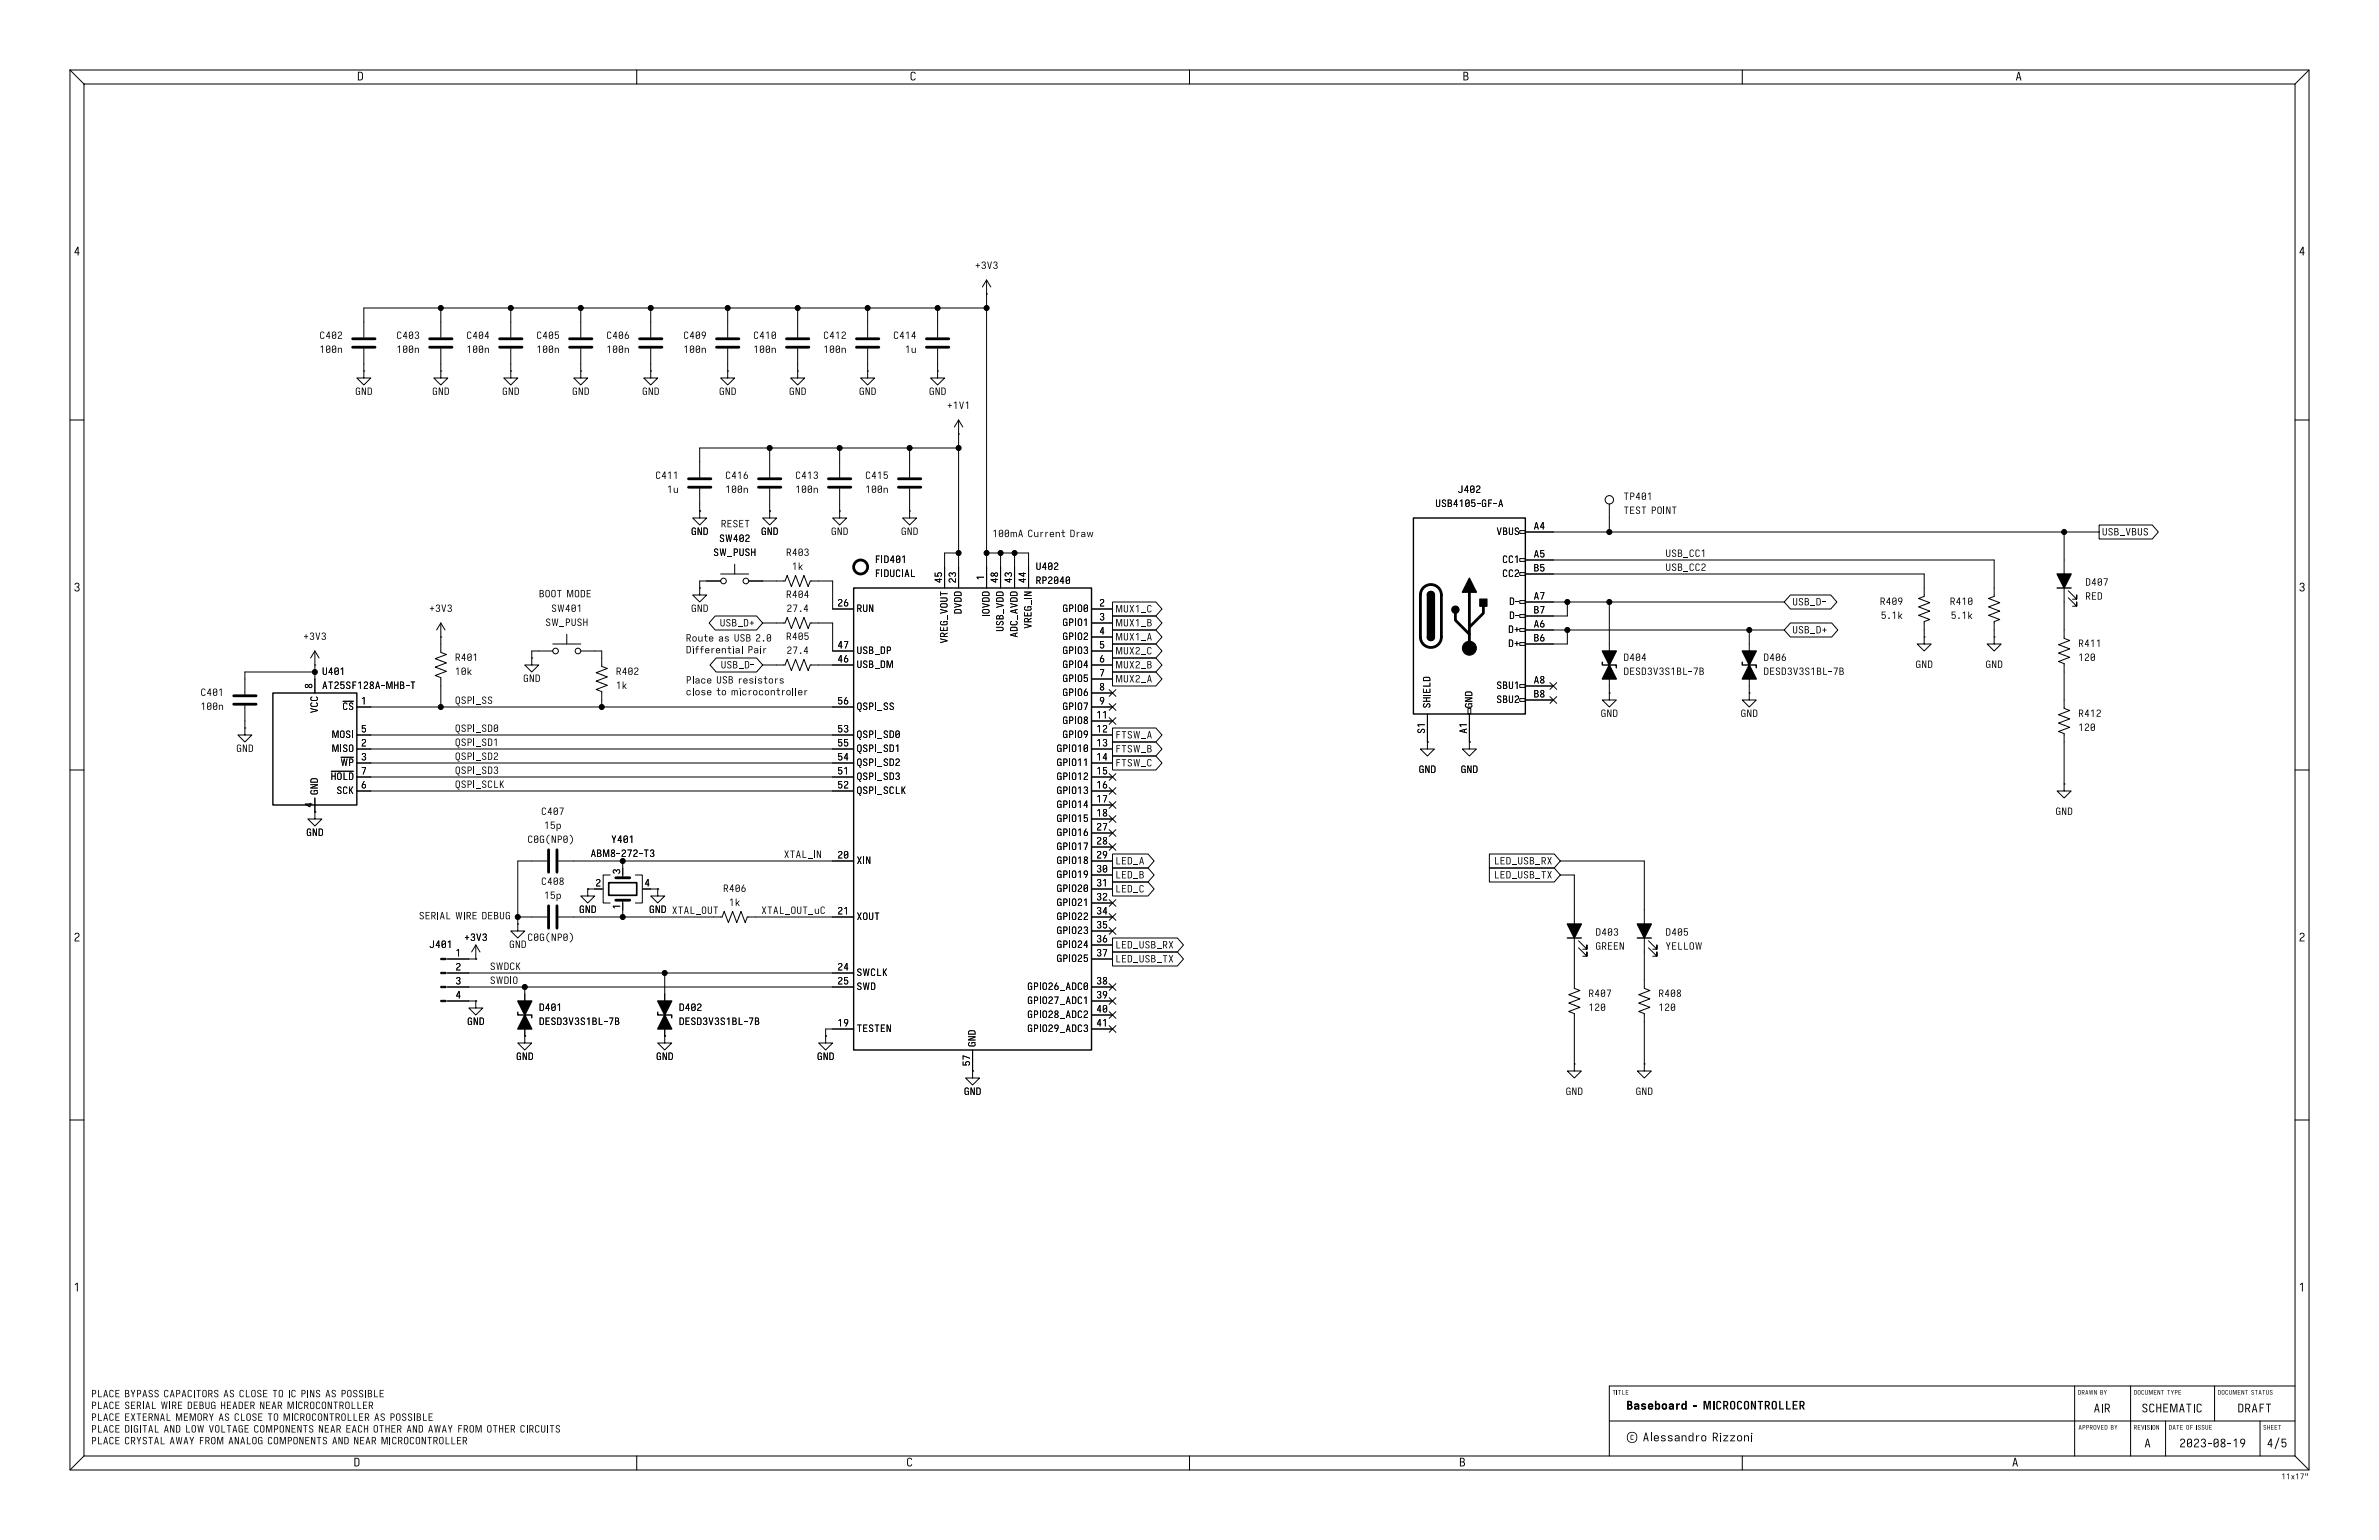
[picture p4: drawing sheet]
<svg xmlns="http://www.w3.org/2000/svg" width="432mm" height="279mm" viewBox="0 0 432 279" stroke-linecap="round" stroke-linejoin="round" font-family="sans-serif">
<defs><g id="words">
<g font-size="2.1">
<text x="298.1" y="262.2">Alessandro</text>
<text x="310.7" y="262.2">Rizzoni</text>
</g>
<g font-size="1.8">
<text x="130.8" y="95.9">RESET</text>
<text x="180.1" y="97.7">100mA Current</text>
<text x="194.1" y="97.7">Draw</text>
<text x="278.3" y="96.3">A4</text>
<text x="278.3" y="101.3">A5</text>
<text x="302.3" y="101.3">USB_CC1</text>
<text x="171.2" y="105.8" transform="rotate(-90 171.2 105.8)">45</text>
<text x="173.7" y="105.8" transform="rotate(-90 173.7 105.8)">23</text>
<text x="178.8" y="105.3" transform="rotate(-90 178.8 105.3)">1</text>
<text x="181.4" y="105.8" transform="rotate(-90 181.4 105.8)">48</text>
<text x="183.9" y="105.8" transform="rotate(-90 183.9 105.8)">43</text>
<text x="186.4" y="105.8" transform="rotate(-90 186.4 105.8)">44</text>
<text x="278.3" y="103.9">B5</text>
<text x="302.3" y="103.8">USB_CC2</text>
<text x="97.8" y="108.6">BOOTMODE</text>
<text x="152" y="110.2">26</text>
<text x="199.5" y="110.2">2</text>
<text x="199.5" y="112.8">3</text>
<text x="273.9" y="110.3">D-</text>
<text x="273.9" y="112.9">D-</text>
<text x="278.3" y="109">A7</text>
<text x="278.3" y="111.5">B7</text>
<text x="124.5" y="116.6">Route as USB2.0</text>
<text x="124.5" y="118.7">Differential</text>
<text x="135.7" y="118.7">Pair</text>
<text x="152" y="117.9">47</text>
<text x="199.5" y="115.3">4</text>
<text x="199.5" y="117.9">5</text>
<text x="273.7" y="115.4">D+</text>
<text x="273.7" y="118">D+</text>
<text x="278.3" y="114">A6</text>
<text x="278.3" y="116.6">B6</text>
<text x="56.9" y="125" transform="rotate(-90 56.9 125)">8</text>
<text x="124.5" y="124.2">Place USBresistors</text>
<text x="152" y="120.4">46</text>
<text x="199.5" y="120.4">6</text>
<text x="199.5" y="122.9">7</text>
<text x="199.5" y="125.5">8</text>
<text x="278.3" y="124.2">A8</text>
<text x="65.5" y="128">1</text>
<text x="82.5" y="127.9">QSPI_SS</text>
<text x="124.5" y="126.4">close</text>
<text x="130" y="126.4">to microcontroller</text>
<text x="152" y="128">56</text>
<text x="199" y="130.6">11</text>
<text x="199.5" y="128">9</text>
<text x="278.3" y="126.7">B8</text>
<text x="65.5" y="135.6">2</text>
<text x="65.5" y="133.1">5</text>
<text x="82.5" y="135.5">QSPI_SD1</text>
<text x="82.5" y="133">QSPI_SD0</text>
<text x="152" y="133.1">53</text>
<text x="152" y="135.6">55</text>
<text x="199" y="133.1">12</text>
<text x="199" y="135.6">13</text>
<text x="258.8" y="133.1" transform="rotate(-90 258.8 133.1)">S1</text>
<text x="266.4" y="133.1" transform="rotate(-90 266.4 133.1)">A1</text>
<text x="65.5" y="138.2">3</text>
<text x="65.5" y="143.3">6</text>
<text x="65.5" y="140.7">7</text>
<text x="82.5" y="138.1">QSPI_SD2</text>
<text x="82.5" y="140.6">QSPI_SD3</text>
<text x="82.5" y="143.2">QSPI_SCLK</text>
<text x="152" y="140.7">51</text>
<text x="152" y="143.3">52</text>
<text x="152" y="138.2">54</text>
<text x="199" y="138.2">14</text>
<text x="199" y="140.7">15</text>
<text x="199" y="143.3">16</text>
<text x="56.9" y="146.6" transform="rotate(-90 56.9 146.6)">4</text>
<text x="199" y="145.8">17</text>
<text x="199" y="148.3">18</text>
<text x="142.2" y="155.9">XTAL_IN</text>
<text x="152" y="156">20</text>
<text x="199" y="150.9">27</text>
<text x="199" y="153.4">28</text>
<text x="199" y="156">29</text>
<text x="108.1" y="161">2</text>
<text x="112.8" y="158.6" transform="rotate(-90 112.8 158.6)">3</text>
<text x="116.9" y="161">4</text>
<text x="199" y="158.5">30</text>
<text x="199" y="161">31</text>
<text x="76" y="167">SERIALWIREDEBUG</text>
<text x="112.8" y="165" transform="rotate(-90 112.8 165)">1</text>
<text x="117.8" y="166.2">GNDXTAL_OUT</text>
<text x="138.1" y="166">XTAL_OUT_uC</text>
<text x="152" y="166.1">21</text>
<text x="199" y="163.6">32</text>
<text x="199" y="166.1">34</text>
<text x="82.7" y="173.7">1</text>
<text x="199" y="168.7">35</text>
<text x="199" y="171.2">36</text>
<text x="199" y="173.7">37</text>
<text x="82.7" y="176.3">2</text>
<text x="82.7" y="178.8">3</text>
<text x="88.9" y="176.2">SWDCK</text>
<text x="88.9" y="178.7">SWDIO</text>
<text x="152" y="176.3">24</text>
<text x="152" y="178.8">25</text>
<text x="199" y="178.8">38</text>
<text x="82.7" y="181.4">4</text>
<text x="199" y="181.4">39</text>
<text x="199" y="183.9">40</text>
<text x="152" y="186.4">19</text>
<text x="199" y="186.4">41</text>
<text x="176.3" y="193.5" transform="rotate(-90 176.3 193.5)">57</text>
<text x="16.5" y="253.7">PLACEBYPASSCAPACITORSAS CLOSETO IC PINS AS POSSIBLE</text>
<text x="16.5" y="255.8">PLACESERIALWIREDEBUGHEADERNEARMICROCONTROLLER</text>
<text x="16.5" y="258">PLACEEXTERNALMEMORYAS CLOSETO MICROCONTROLLER</text>
<text x="67.9" y="258">AS POSSIBLE</text>
<text x="16.5" y="260.1">PLACEDIGITALANDLOWVOLTAGECOMPONENTS</text>
<text x="16.5" y="262.3">PLACECRYSTALAWAYFROMANALOGCOMPONENTS</text>
<text x="57.7" y="260.1">NEAREACHOTHERANDAWAYFROMOTHERCIRCUITS</text>
<text x="60.2" y="262.3">ANDNEARMICROCONTROLLER</text>
</g>
</g></defs>
<g fill="#000">
<path d="M65 13l.6 .1 .2 .1 .1 1-.3 .3-.6 .1v-.2h.5l.2-.3v-.8l-.6-.1v1.2h-.1zM165.4 13.1a.47 .47 0 0 1 .5-.1 .47 .47 0 0 1 .3 .4h-.2a.28 .28 0 0 0-.3-.2 .28 .28 0 0 0-.3 .3v.7a.28 .28 0 0 0 .3 .2 .28 .28 0 0 0 .3-.2h.2a.46 .46 0 0 1-.5 .4 .46 .46 0 0 1-.4-.4zM265.6 13h.4a.4 .4 0 0 1 .5 .3 .4 .4 0 0 1-.2 .5 .43 .43 0 0 1 .2 .5 .43 .43 0 0 1-.5 .3h-.4v-.2h.4a.29 .29 0 0 0 .4-.3 .29 .29 0 0 0-.4-.2h-.2v.5h-.2v-.7h.4a.26 .26 0 0 0 .3-.3 .26 .26 0 0 0-.3-.2h-.2v.5h-.2zM366.3 13h.2l.4 1.6h-.2l-.1-.4h-.4l-.1 .4h-.2l.1-.6h.6l-.2-.7-.2 .7h-.2zM14 44.8h.3v1h.1v.1h-.1v.4h-.2v-.4h-.6v-.1h.6v-.7l-.4 .7h-.2zM177.4 47.8h.1v.3h.4v.1h-.4v.4h-.1v-.4h-.3v-.1h.3zM178.3 47.5a.36 .36 0 0 1 .5 0 .36 .36 0 0 1-.1 .6 .39 .39 0 0 1 0 .7 .39 .39 0 0 1-.6-.3h.2a.26 .26 0 0 0 .3 .2 .26 .26 0 0 0 .2-.4 .26 .26 0 0 0-.3-.1v-.2a.23 .23 0 0 0 .3-.1 .23 .23 0 0 0-.2-.3 .23 .23 0 0 0-.3 .2h-.1zM179.2 47.5h.1l.3 1.1 .3-1.1h.1l-.3 1.3h-.2zM180.4 47.5a.36 .36 0 0 1 .6 0 .36 .36 0 0 1-.2 .6 .39 .39 0 0 1 .1 .7 .39 .39 0 0 1-.6-.3h.1a.26 .26 0 0 0 .3 .2 .26 .26 0 0 0 .2-.4 .26 .26 0 0 0-.3-.1v-.2a.23 .23 0 0 0 .3-.1 .23 .23 0 0 0-.2-.3 .23 .23 0 0 0-.2 .2h-.2zM417.9 44.8h.2v1h.2v.1h-.2v.4h-.2v-.4h-.5v-.1h.5v-.7l-.3 .7h-.2zM58.2 63l.4-.3v1.3h-.1v-1.1l-.2 .2zM58.2 60.2a.4 .4 0 0 1 .4 0 .4 .4 0 0 1 .3 .3h-.2a.24 .24 0 0 0-.2-.2 .24 .24 0 0 0-.2 .2v.6a.24 .24 0 0 0 .2 .3 .24 .24 0 0 0 .2-.2h.2a.39 .39 0 0 1-.4 .3 .39 .39 0 0 1-.4-.4z"/>
<path d="M59.3 62.8a.4 .4 0 0 1 .4-.1 .4 .4 0 0 1 .3 .4v.5a.39 .39 0 0 1-.4 .4 .39 .39 0 0 1-.4-.4h.1a.25 .25 0 0 0 .2 .3 .25 .25 0 0 0 .3-.3v-.3l-.6 .3v-.5h.1v.3l.5-.3a.25 .25 0 0 0-.2-.3 .25 .25 0 0 0-.3 .3h-.1zM59.6 60.2h.2v.8h.1v.1h-.1v.4h-.1v-.4h-.5v-.1h.5v-.6l-.4 .6h-.1zM60.3 60.2a.4 .4 0 0 1 .5 0 .4 .4 0 0 1 .2 .3v.6a.39 .39 0 0 1-.4 .4 .39 .39 0 0 1-.4-.4h.2a.25 .25 0 0 0 .2 .3 .25 .25 0 0 0 .3-.3v-.4l-.7 .4v-.6h.2v.4l.5-.3a.25 .25 0 0 0-.2-.3 .25 .25 0 0 0-.3 .2h-.2zM60.3 62.8a.4 .4 0 0 1 .5-.1 .4 .4 0 0 1 .2 .4v.5a.39 .39 0 0 1-.4 .4 .39 .39 0 0 1-.4-.4h.2a.25 .25 0 0 0 .2 .3 .25 .25 0 0 0 .3-.3v-.3l-.7 .3v-.5h.2v.3l.5-.3a.25 .25 0 0 0-.2-.3 .25 .25 0 0 0-.3 .3h-.2zM61.4 60.2a.43 .43 0 0 1 .7 .2 .43 .43 0 0 1-.4 .6l-.2 .4h.6v.1h-.8l.2-.5a.37 .37 0 0 0 .4-.3 .37 .37 0 0 0-.2-.4l-.4 .2zM61.3 63.1h.2v.2a.32 .32 0 0 1 .4-.2 .32 .32 0 0 1 .2 .4v.5h-.2v-.7l-.3-.1-.1 .8h-.2zM64.7 70.4a.4 .4 0 0 1 .4-.1 .4 .4 0 0 1 .3 .3h-.2a.24 .24 0 0 0-.3-.2 .24 .24 0 0 0-.2 .3l.1 .8h.3l.1-.2v-.2h-.2v-.2h.4v.7h-.2v-.2a.33 .33 0 0 1-.4 .3 .33 .33 0 0 1-.2-.4zM65.7 70.3h.2l.4 1.1v-1.1h.1v1.3h-.2l-.4-1v1h-.1zM66.7 70.3h.6l.2 .2v.9l-.2 .2h-.6v-.1h.5l.2-.3-.1-.6-.4-.1v1h-.2zM72.1 63l.5-.3v1.3h-.1v-1.1l-.3 .2zM72.2 60.2a.4 .4 0 0 1 .4 0 .4 .4 0 0 1 .3 .3h-.2a.24 .24 0 0 0-.3-.2 .24 .24 0 0 0-.2 .2v.6a.24 .24 0 0 0 .2 .3 .24 .24 0 0 0 .3-.2h.2a.39 .39 0 0 1-.5 .3 .39 .39 0 0 1-.3-.4zM73.3 62.8a.4 .4 0 0 1 .4-.1 .4 .4 0 0 1 .2 .4v.5a.39 .39 0 0 1-.4 .4 .39 .39 0 0 1-.4-.4h.2a.25 .25 0 0 0 .2 .3 .25 .25 0 0 0 .3-.3v-.3l-.7 .3v-.5h.2v.3l.5-.3a.25 .25 0 0 0-.2-.3 .25 .25 0 0 0-.3 .3h-.2z"/>
<path d="M73.6 60.2h.2v.8h.1v.1h-.1v.4h-.2v-.4h-.5v-.1h.5v-.6l-.3 .6h-.2zM74.3 60.2a.4 .4 0 0 1 .5 0 .4 .4 0 0 1 .2 .3v.6a.39 .39 0 0 1-.4 .4 .39 .39 0 0 1-.4-.4h.2a.25 .25 0 0 0 .2 .3 .25 .25 0 0 0 .2-.3v-.4l-.6 .4v-.6h.2v.4l.4-.3a.25 .25 0 0 0-.2-.3 .25 .25 0 0 0-.2 .2h-.2zM74.3 62.8a.4 .4 0 0 1 .5-.1 .4 .4 0 0 1 .2 .4v.5a.39 .39 0 0 1-.4 .4 .39 .39 0 0 1-.4-.4h.2a.25 .25 0 0 0 .2 .3 .25 .25 0 0 0 .2-.3v-.3l-.6 .3v-.5h.2v.3l.4-.3a.25 .25 0 0 0-.2-.3 .25 .25 0 0 0-.2 .3h-.2zM75.3 63.1h.1v.2a.32 .32 0 0 1 .4-.2 .32 .32 0 0 1 .2 .4v.5h-.1v-.7l-.4-.1-.1 .8h-.1zM75.4 60.2a.36 .36 0 0 1 .6 0 .36 .36 0 0 1-.2 .6 .39 .39 0 0 1 .1 .7 .39 .39 0 0 1-.6-.3h.1a.26 .26 0 0 0 .3 .2 .26 .26 0 0 0 .2-.4 .26 .26 0 0 0-.3-.1v-.2a.23 .23 0 0 0 .3-.1 .23 .23 0 0 0-.2-.3 .23 .23 0 0 0-.2 .2h-.2zM78.7 70.4a.4 .4 0 0 1 .4-.1 .4 .4 0 0 1 .2 .3h-.1a.24 .24 0 0 0-.3-.2 .24 .24 0 0 0-.2 .3l.1 .8h.3l.1-.2v-.2h-.3v-.2h.4v.7h-.1v-.2a.33 .33 0 0 1-.4 .3 .33 .33 0 0 1-.2-.4zM79.6 70.3h.2l.5 1.1-.1-1.1h.2v1.3h-.2l-.4-1v1h-.2zM80.7 70.3h.5l.2 .2 .1 .9-.2 .2h-.6v-.1h.5l.1-.3v-.6l-.5-.1v1h-.1zM84.8 63l.5-.3v1.3h-.1v-1.1l-.3 .2zM84.9 60.2a.4 .4 0 0 1 .4 0 .4 .4 0 0 1 .3 .3h-.2a.24 .24 0 0 0-.3-.2 .24 .24 0 0 0-.2 .2v.6a.24 .24 0 0 0 .2 .3 .24 .24 0 0 0 .3-.2h.2a.39 .39 0 0 1-.5 .3 .39 .39 0 0 1-.3-.4zM86 62.8a.4 .4 0 0 1 .4-.1 .4 .4 0 0 1 .2 .4v.5a.39 .39 0 0 1-.4 .4 .39 .39 0 0 1-.4-.4h.2a.25 .25 0 0 0 .2 .3 .25 .25 0 0 0 .3-.3v-.3l-.7 .3v-.5h.2v.3l.5-.3a.25 .25 0 0 0-.2-.3 .25 .25 0 0 0-.3 .3h-.2zM86.3 60.2h.2v.8h.1v.1h-.1v.4h-.2v-.4h-.5v-.1h.5v-.6l-.3 .6h-.2z"/>
<path d="M87 60.2a.4 .4 0 0 1 .5 0 .4 .4 0 0 1 .2 .3v.6a.39 .39 0 0 1-.4 .4 .39 .39 0 0 1-.4-.4h.2a.25 .25 0 0 0 .2 .3 .25 .25 0 0 0 .2-.3v-.4l-.6 .4v-.6h.2v.4l.4-.3a.25 .25 0 0 0-.2-.3 .25 .25 0 0 0-.2 .2h-.2zM87 62.8a.4 .4 0 0 1 .5-.1 .4 .4 0 0 1 .2 .4v.5a.39 .39 0 0 1-.4 .4 .39 .39 0 0 1-.4-.4h.2a.25 .25 0 0 0 .2 .3 .25 .25 0 0 0 .2-.3v-.3l-.6 .3v-.5h.2v.3l.4-.3a.25 .25 0 0 0-.2-.3 .25 .25 0 0 0-.2 .3h-.2zM88 63.1h.1v.2a.32 .32 0 0 1 .4-.2 .32 .32 0 0 1 .2 .4v.5h-.1v-.7l-.4-.1-.1 .8h-.1zM88.4 60.2h.2v.8h.1v.1h-.1v.4h-.1v-.4h-.5v-.1h.5v-.6l-.4 .6h-.1zM91.4 70.4a.4 .4 0 0 1 .4-.1 .4 .4 0 0 1 .2 .3h-.1a.24 .24 0 0 0-.3-.2 .24 .24 0 0 0-.2 .3l.1 .8h.3l.1-.2v-.2h-.3v-.2h.4v.7h-.1v-.2a.33 .33 0 0 1-.4 .3 .33 .33 0 0 1-.2-.4zM92.3 70.3h.2l.5 1.1-.1-1.1h.2v1.3h-.2l-.4-1v1h-.2zM93.4 70.3h.5l.2 .2 .1 .9-.2 .2h-.6v-.1h.5l.1-.3v-.6l-.5-.1v1h-.1zM97.5 63l.5-.3v1.3h-.1v-1.1l-.3 .2zM97.6 60.2a.4 .4 0 0 1 .4 0 .4 .4 0 0 1 .3 .3h-.2a.24 .24 0 0 0-.3-.2 .24 .24 0 0 0-.2 .2v.6a.24 .24 0 0 0 .2 .3 .24 .24 0 0 0 .3-.2h.2a.39 .39 0 0 1-.5 .3 .39 .39 0 0 1-.3-.4zM98.7 62.8a.4 .4 0 0 1 .4-.1 .4 .4 0 0 1 .2 .4v.5a.39 .39 0 0 1-.4 .4 .39 .39 0 0 1-.4-.4h.2a.25 .25 0 0 0 .2 .3 .25 .25 0 0 0 .3-.3v-.3l-.7 .3v-.5h.2v.3l.5-.3a.25 .25 0 0 0-.2-.3 .25 .25 0 0 0-.3 .3h-.2zM99 60.2h.2v.8h.1v.1h-.1v.4h-.2v-.4h-.5v-.1h.5v-.6l-.3 .6h-.2zM99.7 60.2a.4 .4 0 0 1 .5 0 .4 .4 0 0 1 .2 .3v.6a.39 .39 0 0 1-.4 .4 .39 .39 0 0 1-.4-.4h.2a.25 .25 0 0 0 .2 .3 .25 .25 0 0 0 .2-.3v-.4l-.6 .4v-.6h.2v.4l.4-.3a.25 .25 0 0 0-.2-.3 .25 .25 0 0 0-.2 .2h-.2z"/>
<path d="M99.7 62.8a.4 .4 0 0 1 .5-.1 .4 .4 0 0 1 .2 .4v.5a.39 .39 0 0 1-.4 .4 .39 .39 0 0 1-.4-.4h.2a.25 .25 0 0 0 .2 .3 .25 .25 0 0 0 .2-.3v-.3l-.6 .3v-.5h.2v.3l.4-.3a.25 .25 0 0 0-.2-.3 .25 .25 0 0 0-.2 .3h-.2zM100.7 63.1h.1v.2a.32 .32 0 0 1 .4-.2 .32 .32 0 0 1 .2 .4v.5h-.1v-.7l-.4-.1-.1 .8h-.1zM100.7 60.2h.7v.1h-.5v.4a.42 .42 0 0 1 .6 .1 .42 .42 0 0 1-.2 .6 .42 .42 0 0 1-.6-.2h.1a.25 .25 0 0 0 .4 0 .25 .25 0 0 0 0-.3 .25 .25 0 0 0-.3 0h-.2zM104.1 70.4a.4 .4 0 0 1 .4-.1 .4 .4 0 0 1 .2 .3h-.1a.24 .24 0 0 0-.3-.2 .24 .24 0 0 0-.2 .3l.1 .8h.3l.1-.2v-.2h-.3v-.2h.4v.7h-.1v-.2a.33 .33 0 0 1-.4 .3 .33 .33 0 0 1-.2-.4zM105 70.3h.2l.5 1.1-.1-1.1h.2v1.3h-.2l-.4-1v1h-.2zM106.1 70.3h.5l.2 .2 .1 .9-.2 .2h-.6v-.1h.5l.1-.3v-.6l-.5-.1v1h-.1zM110.2 63l.5-.3v1.3h-.1v-1.1l-.3 .2zM110.3 60.2a.4 .4 0 0 1 .4 0 .4 .4 0 0 1 .3 .3h-.2a.24 .24 0 0 0-.3-.2 .24 .24 0 0 0-.2 .2v.6a.24 .24 0 0 0 .2 .3 .24 .24 0 0 0 .3-.2h.2a.39 .39 0 0 1-.5 .3 .39 .39 0 0 1-.3-.4zM111.4 62.8a.4 .4 0 0 1 .4-.1 .4 .4 0 0 1 .2 .4v.5a.39 .39 0 0 1-.4 .4 .39 .39 0 0 1-.4-.4h.2a.25 .25 0 0 0 .2 .3 .25 .25 0 0 0 .3-.3v-.3l-.7 .3v-.5h.2v.3l.5-.3a.25 .25 0 0 0-.2-.3 .25 .25 0 0 0-.3 .3h-.2zM111.7 60.2h.2v.8h.1v.1h-.1v.4h-.2v-.4h-.5v-.1h.5v-.6l-.3 .6h-.2zM112.4 60.2a.4 .4 0 0 1 .5 0 .4 .4 0 0 1 .2 .3v.6a.39 .39 0 0 1-.4 .4 .39 .39 0 0 1-.4-.4h.2a.25 .25 0 0 0 .2 .3 .25 .25 0 0 0 .2-.3v-.4l-.6 .4v-.6h.2v.4l.4-.3a.25 .25 0 0 0-.2-.3 .25 .25 0 0 0-.2 .2h-.2zM112.4 62.8a.4 .4 0 0 1 .5-.1 .4 .4 0 0 1 .2 .4v.5a.39 .39 0 0 1-.4 .4 .39 .39 0 0 1-.4-.4h.2a.25 .25 0 0 0 .2 .3 .25 .25 0 0 0 .2-.3v-.3l-.6 .3v-.5h.2v.3l.4-.3a.25 .25 0 0 0-.2-.3 .25 .25 0 0 0-.2 .3h-.2z"/>
<path d="M113.4 63.1h.1v.2a.32 .32 0 0 1 .4-.2 .32 .32 0 0 1 .2 .4v.5h-.1v-.7l-.4-.1-.1 .8h-.1zM113.8 60.2h.1l-.3 .6a.39 .39 0 0 1 .5 .2 .39 .39 0 0 1-.3 .5 .39 .39 0 0 1-.4-.4h.1a.25 .25 0 0 0 .4 .2 .25 .25 0 0 0 0-.4 .25 .25 0 0 0-.4 .1l-.1 .1v-.2zM116.8 70.4a.4 .4 0 0 1 .4-.1 .4 .4 0 0 1 .2 .3h-.1a.24 .24 0 0 0-.3-.2 .24 .24 0 0 0-.2 .3l.1 .8h.3l.1-.2v-.2h-.3v-.2h.4v.7h-.1v-.2a.33 .33 0 0 1-.4 .3 .33 .33 0 0 1-.2-.4zM117.7 70.3h.2l.5 1.1-.1-1.1h.2v1.3h-.2l-.4-1v1h-.2zM118.8 70.3h.5l.2 .2 .1 .9-.2 .2h-.6v-.1h.5l.1-.3v-.6l-.5-.1v1h-.1zM124.2 63l.5-.3v1.3h-.2v-1.1l-.2 .2zM124.3 60.2a.4 .4 0 0 1 .4 0 .4 .4 0 0 1 .2 .3h-.1a.24 .24 0 0 0-.3-.2 .24 .24 0 0 0-.2 .2v.6a.24 .24 0 0 0 .2 .3 .24 .24 0 0 0 .3-.2h.1a.39 .39 0 0 1-.4 .3 .39 .39 0 0 1-.4-.4zM125.3 62.8a.4 .4 0 0 1 .5-.1 .4 .4 0 0 1 .2 .4v.5a.39 .39 0 0 1-.4 .4 .39 .39 0 0 1-.4-.4h.2a.25 .25 0 0 0 .2 .3 .25 .25 0 0 0 .3-.3v-.3l-.7 .3v-.5h.2v.3l.5-.3a.25 .25 0 0 0-.3-.3 .25 .25 0 0 0-.2 .3h-.2zM125.7 60.2h.2v.8h.1v.1h-.1v.4h-.2v-.4h-.5v-.1h.5v-.6l-.3 .6h-.2zM126.4 60.2a.4 .4 0 0 1 .4 0 .4 .4 0 0 1 .3 .3v.6a.39 .39 0 0 1-.4 .4 .39 .39 0 0 1-.4-.4h.1a.25 .25 0 0 0 .3 .3 .25 .25 0 0 0 .2-.3v-.4l-.6 .4v-.6h.1v.4l.5-.3a.25 .25 0 0 0-.2-.3 .25 .25 0 0 0-.3 .2h-.1zM126.4 62.8a.4 .4 0 0 1 .4-.1 .4 .4 0 0 1 .3 .4v.5a.39 .39 0 0 1-.4 .4 .39 .39 0 0 1-.4-.4h.1a.25 .25 0 0 0 .3 .3 .25 .25 0 0 0 .2-.3v-.3l-.6 .3v-.5h.1v.3l.5-.3a.25 .25 0 0 0-.2-.3 .25 .25 0 0 0-.3 .3h-.1zM127.4 63.1h.1v.2a.32 .32 0 0 1 .4-.2 .32 .32 0 0 1 .2 .4v.5h-.1l-.1-.7-.3-.1-.1 .8h-.1z"/>
<path d="M127.4 60.3a.49 .49 0 0 1 .7 .1 .49 .49 0 0 1-.1 .7l-.3 .4h-.1l.3-.6a.34 .34 0 0 1-.4 0 .34 .34 0 0 1-.2-.3h.2a.25 .25 0 0 0 .4 .2 .25 .25 0 0 0 0-.5 .25 .25 0 0 0-.4 .2l-.2 .1zM130.7 70.4a.4 .4 0 0 1 .4-.1 .4 .4 0 0 1 .3 .3h-.1a.24 .24 0 0 0-.3-.2 .24 .24 0 0 0-.2 .3l.1 .8h.2l.1-.2v-.2h-.2v-.2h.4v.7h-.1v-.2a.33 .33 0 0 1-.4 .3 .33 .33 0 0 1-.3-.4zM131.7 70.3h.2l.4 1.1v-1.1h.2v1.3h-.2l-.5-1 .1 1h-.2zM132.8 70.3h.5l.2 .2v.9l-.2 .2h-.5v-.1h.5l.1-.3v-.6l-.5-.1v1h-.1zM136.9 63l.5-.3v1.3h-.2v-1.1l-.2 .2zM137 60.2a.4 .4 0 0 1 .4 0 .4 .4 0 0 1 .2 .3h-.1a.24 .24 0 0 0-.3-.2 .24 .24 0 0 0-.2 .2v.6a.24 .24 0 0 0 .2 .3 .24 .24 0 0 0 .3-.2h.1a.39 .39 0 0 1-.4 .3 .39 .39 0 0 1-.4-.4zM138 62.8a.4 .4 0 0 1 .5-.1 .4 .4 0 0 1 .2 .4v.5a.39 .39 0 0 1-.4 .4 .39 .39 0 0 1-.4-.4h.2a.25 .25 0 0 0 .2 .3 .25 .25 0 0 0 .3-.3v-.3l-.7 .3v-.5h.2v.3l.5-.3a.25 .25 0 0 0-.3-.3 .25 .25 0 0 0-.2 .3h-.2zM138.4 60.2h.2v.8h.1v.1h-.1v.4h-.2v-.4h-.5v-.1h.5v-.6l-.3 .6h-.2zM139 60.4l.5-.2v1.3h-.1v-1.2l-.3 .2zM139.1 62.8a.4 .4 0 0 1 .4-.1 .4 .4 0 0 1 .3 .4v.5a.39 .39 0 0 1-.4 .4 .39 .39 0 0 1-.4-.4h.1a.25 .25 0 0 0 .3 .3 .25 .25 0 0 0 .2-.3v-.3l-.6 .3v-.5h.1v.3l.5-.3a.25 .25 0 0 0-.2-.3 .25 .25 0 0 0-.3 .3h-.1zM140.1 63.1h.1v.2a.32 .32 0 0 1 .4-.2 .32 .32 0 0 1 .2 .4v.5h-.1l-.1-.7-.3-.1-.1 .8h-.1zM140.2 60.2a.4 .4 0 0 1 .4 0 .4 .4 0 0 1 .2 .3v.6a.39 .39 0 0 1-.4 .4 .39 .39 0 0 1-.4-.4h.2a.25 .25 0 0 0 .2 .3 .25 .25 0 0 0 .3-.3v-.4l-.7 .4v-.6h.2v.4l.5-.3a.25 .25 0 0 0-.2-.3 .25 .25 0 0 0-.3 .2h-.2z"/>
<path d="M143.4 70.4a.4 .4 0 0 1 .4-.1 .4 .4 0 0 1 .3 .3h-.1a.24 .24 0 0 0-.3-.2 .24 .24 0 0 0-.2 .3l.1 .8h.2l.1-.2v-.2h-.2v-.2h.4v.7h-.1v-.2a.33 .33 0 0 1-.4 .3 .33 .33 0 0 1-.3-.4zM144.4 70.3h.2l.4 1.1v-1.1h.2v1.3h-.2l-.5-1 .1 1h-.2zM145.5 70.3h.5l.2 .2v.9l-.2 .2h-.5v-.1h.5l.1-.3v-.6l-.5-.1v1h-.1zM149.6 63l.5-.3v1.3h-.2v-1.1l-.2 .2zM149.7 60.2a.4 .4 0 0 1 .4 0 .4 .4 0 0 1 .2 .3h-.1a.24 .24 0 0 0-.3-.2 .24 .24 0 0 0-.2 .2v.6a.24 .24 0 0 0 .2 .3 .24 .24 0 0 0 .3-.2h.1a.39 .39 0 0 1-.4 .3 .39 .39 0 0 1-.4-.4zM150.7 62.8a.4 .4 0 0 1 .5-.1 .4 .4 0 0 1 .2 .4v.5a.39 .39 0 0 1-.4 .4 .39 .39 0 0 1-.4-.4h.2a.25 .25 0 0 0 .2 .3 .25 .25 0 0 0 .3-.3v-.3l-.7 .3v-.5h.2v.3l.5-.3a.25 .25 0 0 0-.3-.3 .25 .25 0 0 0-.2 .3h-.2zM151.1 60.2h.2v.8h.1v.1h-.1v.4h-.2v-.4h-.5v-.1h.5v-.6l-.3 .6h-.2zM151.7 60.4l.5-.2v1.3h-.1v-1.2l-.3 .2zM151.8 62.8a.4 .4 0 0 1 .4-.1 .4 .4 0 0 1 .3 .4v.5a.39 .39 0 0 1-.4 .4 .39 .39 0 0 1-.4-.4h.1a.25 .25 0 0 0 .3 .3 .25 .25 0 0 0 .2-.3v-.3l-.6 .3v-.5h.1v.3l.5-.3a.25 .25 0 0 0-.2-.3 .25 .25 0 0 0-.3 .3h-.1zM152.9 60.2a.43 .43 0 0 1 .6 .2 .43 .43 0 0 1-.4 .6l-.2 .4h.6v.1h-.7l.1-.5a.37 .37 0 0 0 .4-.3 .37 .37 0 0 0-.1-.4l-.4 .2zM152.8 63.1h.1v.2a.32 .32 0 0 1 .4-.2 .32 .32 0 0 1 .2 .4v.5h-.1l-.1-.7-.3-.1-.1 .8h-.1zM156.1 70.4a.4 .4 0 0 1 .4-.1 .4 .4 0 0 1 .3 .3h-.1a.24 .24 0 0 0-.3-.2 .24 .24 0 0 0-.2 .3l.1 .8h.2l.1-.2v-.2h-.2v-.2h.4v.7h-.1v-.2a.33 .33 0 0 1-.4 .3 .33 .33 0 0 1-.3-.4z"/>
<path d="M157.1 70.3h.2l.4 1.1v-1.1h.2v1.3h-.2l-.5-1 .1 1h-.2zM158.2 70.3h.5l.2 .2v.9l-.2 .2h-.5v-.1h.5l.1-.3v-.6l-.5-.1v1h-.1zM162.4 60.2a.4 .4 0 0 1 .4 0 .4 .4 0 0 1 .2 .3h-.1a.24 .24 0 0 0-.3-.2 .24 .24 0 0 0-.2 .2v.6a.24 .24 0 0 0 .2 .3 .24 .24 0 0 0 .3-.2h.1a.39 .39 0 0 1-.4 .3 .39 .39 0 0 1-.4-.4zM163.8 60.2h.2v.8h.1v.1h-.1v.4h-.2v-.4h-.5v-.1h.5v-.6l-.3 .6h-.2zM164.4 60.4l.5-.2v1.3h-.1v-1.2l-.3 .2zM164.4 63l.5-.3v1.3h-.1v-1.1l-.3 .2zM165.5 63.1h.1v.7l.2 .1 .2-.1 .1-.7h.1v.9h-.1v-.1a.32 .32 0 0 1-.4 .1 .32 .32 0 0 1-.2-.4zM165.9 60.2h.2v.8h.1v.1h-.1v.4h-.2v-.4h-.5v-.1h.5v-.6l-.3 .6h-.2zM168.8 70.4a.4 .4 0 0 1 .4-.1 .4 .4 0 0 1 .3 .3h-.1a.24 .24 0 0 0-.3-.2 .24 .24 0 0 0-.2 .3l.1 .8h.2l.1-.2v-.2h-.2v-.2h.4v.7h-.1v-.2a.33 .33 0 0 1-.4 .3 .33 .33 0 0 1-.3-.4zM169.8 70.3h.2l.4 1.1v-1.1h.2v1.3h-.2l-.5-1 .1 1h-.2zM170.9 70.3h.5l.2 .2v.9l-.2 .2h-.5v-.1h.5l.1-.3v-.6l-.5-.1v1h-.1zM172.3 73.2h.2v.3h.3v.1h-.3v.4h-.2v-.4h-.3v-.1h.3z"/>
<path d="M173.1 73.1l.5-.2v1.3h-.2v-1.2l-.2 .2zM174.1 72.9h.2l.2 1.1 .3-1.1h.2l-.4 1.3h-.2zM175.2 73.1l.5-.2v1.3h-.1v-1.2l-.3 .2zM119.2 85.6a.4 .4 0 0 1 .4 0 .4 .4 0 0 1 .2 .3h-.1a.24 .24 0 0 0-.3-.2 .24 .24 0 0 0-.2 .2v.6a.24 .24 0 0 0 .2 .3 .24 .24 0 0 0 .3-.2h.1a.39 .39 0 0 1-.4 .3 .39 .39 0 0 1-.3-.4zM120.6 85.6h.2v.8h.1v.1h-.1v.4h-.2v-.4h-.5v-.1h.5v-.6l-.3 .6h-.2zM121.2 85.8l.5-.2v1.3h-.1v-1.2l-.3 .2zM121.2 88.4l.5-.3v1.3h-.1v-1.1l-.3 .2zM122.3 88.5h.1l.1 .7 .2 .1 .2-.1v-.7h.1v.9h-.1v-.1a.32 .32 0 0 1-.4 .1 .32 .32 0 0 1-.2-.4zM122.3 85.8l.5-.2v1.3h-.2v-1.2l-.2 .2zM125.6 95.8a.4 .4 0 0 1 .5-.1 .4 .4 0 0 1 .2 .3h-.1a.24 .24 0 0 0-.3-.2 .24 .24 0 0 0-.2 .3l.1 .8h.3l.1-.2v-.2h-.3v-.2h.4v.7h-.1v-.2a.33 .33 0 0 1-.4 .3 .33 .33 0 0 1-.3-.4zM126.6 95.7h.2l.4 1.1v-1.1h.2v1.3h-.2l-.4-1v1h-.2zM127.7 95.7h.5l.2 .2 .1 .9-.2 .2h-.6v-.1h.5l.1-.3v-.6l-.5-.1v1h-.1z"/>
<path d="M130.8 97.1a.39 .39 0 0 1 .4-.1 .39 .39 0 0 1 .2 .3h-.1a.25 .25 0 0 0-.3-.2 .25 .25 0 0 0-.2 .4 .25 .25 0 0 0 .3 .1 .38 .38 0 0 1 .3 .4 .38 .38 0 0 1-.4 .4 .38 .38 0 0 1-.4-.4h.2a.27 .27 0 0 0 .3 .2 .27 .27 0 0 0 .2-.4 .27 .27 0 0 0-.4-.1l-.2-.3zM131.7 97h.2l.1 1.1 .2-1.1h.2l.2 1.1 .1-1.1h.2l-.3 1.3h-.1l-.2-1.1-.2 1.1h-.2zM131.8 88.4l.5-.3v1.3h-.2v-1.1l-.2 .2zM131.9 85.6a.4 .4 0 0 1 .4 0 .4 .4 0 0 1 .2 .3h-.1a.24 .24 0 0 0-.3-.2 .24 .24 0 0 0-.2 .2v.6a.24 .24 0 0 0 .2 .3 .24 .24 0 0 0 .3-.2h.1a.39 .39 0 0 1-.4 .3 .39 .39 0 0 1-.3-.4zM132.9 88.2a.4 .4 0 0 1 .5-.1 .4 .4 0 0 1 .2 .4v.5a.39 .39 0 0 1-.4 .4 .39 .39 0 0 1-.4-.4h.2a.25 .25 0 0 0 .2 .3 .25 .25 0 0 0 .3-.3v-.3l-.7 .3v-.5h.2v.3l.5-.3a.25 .25 0 0 0-.2-.3 .25 .25 0 0 0-.3 .3h-.2zM133.3 85.6h.2v.8h.1v.1h-.1v.4h-.2v-.4h-.5v-.1h.5v-.6l-.3 .6h-.2zM133.2 99.5h.4a.39 .39 0 0 1 .3 .4 .39 .39 0 0 1-.3 .4h-.3v.6h-.1v-.7h.5l.1-.3-.1-.2h-.4v.5h-.1zM133.6 97h.2v.8h.1v.2h-.1v.3h-.2v-.3h-.5v-.2h.5v-.6l-.3 .6h-.2zM133.9 85.8l.5-.2v1.3h-.1v-1.2l-.3 .2zM134 88.2a.4 .4 0 0 1 .4-.1 .4 .4 0 0 1 .3 .4v.5a.39 .39 0 0 1-.4 .4 .39 .39 0 0 1-.4-.4h.1a.25 .25 0 0 0 .3 .3 .25 .25 0 0 0 .2-.3v-.3l-.6 .3v-.5h.1v.3l.5-.3a.25 .25 0 0 0-.2-.3 .25 .25 0 0 0-.3 .3h-.1zM134.3 97.1a.4 .4 0 0 1 .4-.1 .4 .4 0 0 1 .3 .4v.5a.39 .39 0 0 1-.4 .4 .39 .39 0 0 1-.4-.4h.2a.25 .25 0 0 0 .2 .3 .25 .25 0 0 0 .2-.3v-.3l-.6 .3v-.5h.2v.3l.4-.3a.25 .25 0 0 0-.2-.3 .25 .25 0 0 0-.2 .3h-.2zM135 88.5h.1v.2a.32 .32 0 0 1 .4-.2 .32 .32 0 0 1 .2 .4v.5h-.1v-.7l-.4-.1-.1 .8h-.1z"/>
<path d="M135.4 97.1a.43 .43 0 0 1 .7 .1 .43 .43 0 0 1-.4 .6l-.3 .4h.6v.1h-.7l.2-.5a.37 .37 0 0 0 .4-.3 .37 .37 0 0 0-.2-.4l-.4 .2zM135.4 85.6h.1l-.3 .6a.39 .39 0 0 1 .5 .2 .39 .39 0 0 1-.3 .5 .39 .39 0 0 1-.4-.4h.1a.25 .25 0 0 0 .4 .2 .25 .25 0 0 0 0-.4 .25 .25 0 0 0-.4 .1l-.1 .1v-.2zM138.3 95.8a.4 .4 0 0 1 .5-.1 .4 .4 0 0 1 .2 .3h-.1a.24 .24 0 0 0-.3-.2 .24 .24 0 0 0-.2 .3l.1 .8h.3l.1-.2v-.2h-.3v-.2h.4v.7h-.1v-.2a.33 .33 0 0 1-.4 .3 .33 .33 0 0 1-.3-.4zM139.3 95.7h.2l.4 1.1v-1.1h.2v1.3h-.2l-.4-1v1h-.2zM140.4 95.7h.5l.2 .2 .1 .9-.2 .2h-.6v-.1h.5l.1-.3v-.6l-.5-.1v1h-.1zM142.8 99.5h.4a.4 .4 0 0 1 .4 .4 .4 .4 0 0 1-.3 .4l.3 .6h-.2l-.3-.6h-.1v.6h-.2v-.7h.5l.1-.3-.1-.2h-.3v.5h-.2zM144.5 88.4l.5-.3v1.3h-.2v-1.1l-.2 .2zM144.6 85.6a.4 .4 0 0 1 .4 0 .4 .4 0 0 1 .2 .3h-.1a.24 .24 0 0 0-.3-.2 .24 .24 0 0 0-.2 .2v.6a.24 .24 0 0 0 .2 .3 .24 .24 0 0 0 .3-.2h.1a.39 .39 0 0 1-.4 .3 .39 .39 0 0 1-.3-.4zM145 99.6a.4 .4 0 0 1 .5-.1 .4 .4 0 0 1 .2 .4v.6a.39 .39 0 0 1-.4 .4 .39 .39 0 0 1-.4-.5h.2a.25 .25 0 0 0 .2 .3 .25 .25 0 0 0 .3-.2v-.4l-.7 .3v-.5h.2v.4l.5-.3a.25 .25 0 0 0-.3-.3 .25 .25 0 0 0-.2 .2h-.2zM145.6 88.2a.4 .4 0 0 1 .5-.1 .4 .4 0 0 1 .2 .4v.5a.39 .39 0 0 1-.4 .4 .39 .39 0 0 1-.4-.4h.2a.25 .25 0 0 0 .2 .3 .25 .25 0 0 0 .3-.3v-.3l-.7 .3v-.5h.2v.3l.5-.3a.25 .25 0 0 0-.2-.3 .25 .25 0 0 0-.3 .3h-.2zM146 85.6h.2v.8h.1v.1h-.1v.4h-.2v-.4h-.5v-.1h.5v-.6l-.3 .6h-.2zM146.6 85.8l.5-.2v1.3h-.1v-1.2l-.3 .2z"/>
<path d="M146.7 88.2a.4 .4 0 0 1 .4-.1 .4 .4 0 0 1 .3 .4v.5a.39 .39 0 0 1-.4 .4 .39 .39 0 0 1-.4-.4h.1a.25 .25 0 0 0 .3 .3 .25 .25 0 0 0 .2-.3v-.3l-.6 .3v-.5h.1v.3l.5-.3a.25 .25 0 0 0-.2-.3 .25 .25 0 0 0-.3 .3h-.1zM147.7 88.5h.1v.2a.32 .32 0 0 1 .4-.2 .32 .32 0 0 1 .2 .4v.5h-.1v-.7l-.4-.1-.1 .8h-.1zM147.8 85.6a.36 .36 0 0 1 .5 0 .36 .36 0 0 1-.1 .6 .39 .39 0 0 1 .1 .7 .39 .39 0 0 1-.6-.3h.1a.26 .26 0 0 0 .3 .2 .26 .26 0 0 0 .2-.4 .26 .26 0 0 0-.3-.1v-.2a.23 .23 0 0 0 .3-.1 .23 .23 0 0 0-.2-.3 .23 .23 0 0 0-.3 .2h-.1zM151 95.8a.4 .4 0 0 1 .5-.1 .4 .4 0 0 1 .2 .3h-.1a.24 .24 0 0 0-.3-.2 .24 .24 0 0 0-.2 .3l.1 .8h.3l.1-.2v-.2h-.3v-.2h.4v.7h-.1v-.2a.33 .33 0 0 1-.4 .3 .33 .33 0 0 1-.3-.4zM152 95.7h.2l.4 1.1v-1.1h.2v1.3h-.2l-.4-1v1h-.2zM153.1 95.7h.5l.2 .2 .1 .9-.2 .2h-.6v-.1h.5l.1-.3v-.6l-.5-.1v1h-.1zM157.2 88.4l.5-.3v1.3h-.2v-1.1l-.2 .2zM157.3 85.6a.4 .4 0 0 1 .4 0 .4 .4 0 0 1 .2 .3h-.1a.24 .24 0 0 0-.3-.2 .24 .24 0 0 0-.2 .2v.6a.24 .24 0 0 0 .2 .3 .24 .24 0 0 0 .3-.2h.1a.39 .39 0 0 1-.4 .3 .39 .39 0 0 1-.3-.4zM158.3 88.2a.4 .4 0 0 1 .5-.1 .4 .4 0 0 1 .2 .4v.5a.39 .39 0 0 1-.4 .4 .39 .39 0 0 1-.4-.4h.2a.25 .25 0 0 0 .2 .3 .25 .25 0 0 0 .3-.3v-.3l-.7 .3v-.5h.2v.3l.5-.3a.25 .25 0 0 0-.2-.3 .25 .25 0 0 0-.3 .3h-.2zM158.7 85.6h.2v.8h.1v.1h-.1v.4h-.2v-.4h-.5v-.1h.5v-.6l-.3 .6h-.2zM159.3 85.8l.5-.2v1.3h-.1v-1.2l-.3 .2zM159.4 88.2a.4 .4 0 0 1 .4-.1 .4 .4 0 0 1 .3 .4v.5a.39 .39 0 0 1-.4 .4 .39 .39 0 0 1-.4-.4h.1a.25 .25 0 0 0 .3 .3 .25 .25 0 0 0 .2-.3v-.3l-.6 .3v-.5h.1v.3l.5-.3a.25 .25 0 0 0-.2-.3 .25 .25 0 0 0-.3 .3h-.1z"/>
<path d="M160.4 88.5h.1v.2a.32 .32 0 0 1 .4-.2 .32 .32 0 0 1 .2 .4v.5h-.1v-.7l-.4-.1-.1 .8h-.1zM160.4 85.6h.7v.1h-.6v.4a.42 .42 0 0 1 .6 .1 .42 .42 0 0 1-.1 .6 .42 .42 0 0 1-.6-.2h.1a.25 .25 0 0 0 .4 0 .25 .25 0 0 0 0-.3 .25 .25 0 0 0-.4 0h-.1zM163.7 95.8a.4 .4 0 0 1 .5-.1 .4 .4 0 0 1 .2 .3h-.1a.24 .24 0 0 0-.3-.2 .24 .24 0 0 0-.2 .3l.1 .8h.3l.1-.2v-.2h-.3v-.2h.4v.7h-.1v-.2a.33 .33 0 0 1-.4 .3 .33 .33 0 0 1-.3-.4zM164.7 95.7h.2l.4 1.1v-1.1h.2v1.3h-.2l-.4-1v1h-.2zM165.8 95.7h.5l.2 .2 .1 .9-.2 .2h-.6v-.1h.5l.1-.3v-.6l-.5-.1v1h-.1zM192.9 96.1h.1v.4h.3v.1h-.3v.6l.3 .1v.1h-.4v-.8h-.3v-.1h.3zM260.6 90.6h.2v1a.23 .23 0 0 0 .2 .2 .23 .23 0 0 0 .2-.2v-1h.2v1a.38 .38 0 0 1-.4 .4 .38 .38 0 0 1-.4-.4zM261.8 90.7a.39 .39 0 0 1 .4-.1 .39 .39 0 0 1 .3 .4h-.2a.25 .25 0 0 0-.3-.2 .25 .25 0 0 0-.2 .3 .25 .25 0 0 0 .4 .2 .38 .38 0 0 1 .3 .4 .38 .38 0 0 1-.4 .3 .38 .38 0 0 1-.4-.4h.1a.27 .27 0 0 0 .4 .2 .27 .27 0 0 0 .1-.3 .27 .27 0 0 0-.3-.2l-.3-.2zM262.8 90.6h.3a.34 .34 0 0 1 .4 .3 .34 .34 0 0 1-.2 .4 .36 .36 0 0 1 .2 .4 .36 .36 0 0 1-.4 .3h-.3v-.2h.3a.25 .25 0 0 0 .3-.2 .25 .25 0 0 0-.3-.3h-.2v.5h-.1v-.6h.4l.2-.2-.2-.2h-.3v.4h-.1zM264.3 90.6h.2v.9h.1v.1h-.1v.4h-.2v-.4h-.5v-.1h.5v-.6l-.3 .6h-.2zM265.3 88.1h.1v1a.38 .38 0 0 1-.3 .3 .38 .38 0 0 1-.4-.3h.1a.23 .23 0 0 0 .3 .2 .23 .23 0 0 0 .2-.2zM264.9 90.9l.5-.3v1.4h-.1v-1.2l-.3 .2z"/>
<path d="M266.1 90.7a.4 .4 0 0 1 .4-.1 .4 .4 0 0 1 .2 .4v.6a.39 .39 0 0 1-.4 .4 .39 .39 0 0 1-.3-.4h.1a.25 .25 0 0 0 .2 .2 .25 .25 0 0 0 .3-.2v-.4l-.6 .4v-.6h.1v.4l.5-.3a.25 .25 0 0 0-.2-.3 .25 .25 0 0 0-.3 .2h-.1zM266.2 88.1h.2v.9h.2v.1h-.2v.3h-.1v-.3h-.5v-.1h.5v-.7l-.4 .7h-.1zM266.9 88.2a.4 .4 0 0 1 .5-.1 .4 .4 0 0 1 .2 .4v.5a.39 .39 0 0 1-.4 .4 .39 .39 0 0 1-.4-.4h.2a.25 .25 0 0 0 .2 .3 .25 .25 0 0 0 .3-.3v-.3l-.7 .3v-.5h.2v.3l.5-.3a.25 .25 0 0 0-.2-.3 .25 .25 0 0 0-.3 .3h-.2zM267.1 90.6h.7v.2h-.6v.3a.42 .42 0 0 1 .6 .2 .42 .42 0 0 1-.2 .6 .42 .42 0 0 1-.6-.3h.2a.25 .25 0 0 0 .4 .1 .25 .25 0 0 0 0-.4 .25 .25 0 0 0-.4 .1h-.1zM268 88.2a.43 .43 0 0 1 .7 .2 .43 .43 0 0 1-.4 .5l-.2 .4h.6v.1h-.8l.2-.5a.36 .36 0 0 0 .4-.2 .36 .36 0 0 0-.2-.5l-.4 .2zM268.1 91.3h.6v.1h-.6zM269.1 90.7a.4 .4 0 0 1 .4-.1 .4 .4 0 0 1 .3 .4h-.2a.24 .24 0 0 0-.3-.2 .24 .24 0 0 0-.2 .2v.6a.24 .24 0 0 0 .3 .2 .24 .24 0 0 0 .2-.2v-.2h-.2v-.2h.3v.8h-.1v-.3a.33 .33 0 0 1-.4 .3 .33 .33 0 0 1-.2-.4zM270.1 90.6h.7v.2h-.5v.4h.4v.1h-.4v.7h-.2zM271.1 91.3h.6v.1h-.6zM271.7 95.7h.1l.3 1.2 .3-1.2h.1l-.3 1.3h-.2zM272.3 90.6h.2l.3 1.4h-.1l-.1-.4h-.4l-.1 .4h-.1l.1-.5h.4l-.1-.7-.2 .7h-.1zM272.8 95.7h.4a.34 .34 0 0 1 .3 .3 .34 .34 0 0 1-.1 .4 .36 .36 0 0 1 .2 .4 .36 .36 0 0 1-.4 .2h-.4v-.1h.4a.25 .25 0 0 0 .2-.2 .25 .25 0 0 0-.2-.3h-.2v.5h-.2v-.6h.5l.1-.2-.1-.2h-.3v.4h-.2z"/>
<path d="M273.9 95.7h.1v1a.23 .23 0 0 0 .2 .2 .23 .23 0 0 0 .3-.2v-1h.1v1a.38 .38 0 0 1-.4 .4 .38 .38 0 0 1-.3-.4zM275 95.8a.39 .39 0 0 1 .4-.1 .39 .39 0 0 1 .3 .4h-.2a.25 .25 0 0 0-.3-.2 .25 .25 0 0 0-.1 .3 .25 .25 0 0 0 .3 .1 .38 .38 0 0 1 .3 .5 .38 .38 0 0 1-.4 .3 .38 .38 0 0 1-.4-.4h.2a.27 .27 0 0 0 .3 .2 .27 .27 0 0 0 .2-.3 .27 .27 0 0 0-.4-.2l-.3-.3zM294.8 89.4h.8v.1h-.4v1.2h-.1v-1.2h-.3zM294.8 91.9h.8v.1h-.4v1.2h-.1v-1.2h-.3zM295.9 91.9h.7v.1h-.6v.5h.5v.1h-.5v.5h.6v.1h-.7zM295.9 89.4h.4a.39 .39 0 0 1 .3 .4 .39 .39 0 0 1-.3 .4h-.3v.5h-.1v-.7h.5l.1-.2-.1-.3h-.4v.5h-.1zM297 92a.39 .39 0 0 1 .4-.1 .39 .39 0 0 1 .3 .3h-.2a.25 .25 0 0 0-.3-.2 .25 .25 0 0 0-.1 .4 .25 .25 0 0 0 .3 .1 .38 .38 0 0 1 .3 .5 .38 .38 0 0 1-.4 .3 .38 .38 0 0 1-.4-.4h.2a.27 .27 0 0 0 .3 .2 .27 .27 0 0 0 .2-.3 .27 .27 0 0 0-.4-.2l-.3-.3zM297.4 89.4h.2v.8h.1v.2h-.1v.3h-.2v-.3h-.5v-.2h.5v-.6l-.3 .6h-.2zM298 91.9h.8v.1h-.4v1.2h-.1v-1.2h-.3zM298.1 89.5a.4 .4 0 0 1 .4-.1 .4 .4 0 0 1 .3 .3v.6a.39 .39 0 0 1-.4 .4 .39 .39 0 0 1-.4-.4h.1a.25 .25 0 0 0 .3 .3 .25 .25 0 0 0 .2-.3v-.3l-.6 .3v-.5h.1v.3l.5-.3a.25 .25 0 0 0-.2-.3 .25 .25 0 0 0-.3 .3h-.1zM299.1 89.6l.5-.2v1.3h-.2v-1.2l-.2 .2zM299.8 91.9h.4a.39 .39 0 0 1 .4 .4 .39 .39 0 0 1-.4 .4h-.2v.5h-.2v-.6l.5-.1 .1-.2-.1-.2-.3-.1v.6h-.2z"/>
<path d="M300.9 92a.4 .4 0 0 1 .5-.1 .4 .4 0 0 1 .2 .4v.6a.39 .39 0 0 1-.4 .3 .39 .39 0 0 1-.4-.3v-.6h.2v.7l.3 .1 .2-.2-.1-.7-.2-.2-.4 .3zM301.9 91.9h.2v1.3h-.2zM302.4 91.9h.2l.5 1.1-.1-1.1h.2v1.3h-.2l-.4-1.1v1.1h-.2zM303.5 91.9h.8v.1h-.3v1.2h-.2v-1.2h-.3zM381.6 95.8h.2v1a.23 .23 0 0 0 .2 .2 .23 .23 0 0 0 .2-.2v-1h.2v1a.38 .38 0 0 1-.4 .3 .38 .38 0 0 1-.4-.3zM382.8 95.9a.39 .39 0 0 1 .4-.1 .39 .39 0 0 1 .3 .3h-.2a.25 .25 0 0 0-.3-.2 .25 .25 0 0 0-.2 .4 .25 .25 0 0 0 .4 .1 .38 .38 0 0 1 .2 .5 .38 .38 0 0 1-.4 .3 .38 .38 0 0 1-.3-.4h.1a.27 .27 0 0 0 .4 .2 .27 .27 0 0 0 .1-.3 .27 .27 0 0 0-.3-.2l-.3-.3zM383.8 95.8h.3a.34 .34 0 0 1 .4 .2 .34 .34 0 0 1-.2 .4 .36 .36 0 0 1 .2 .5 .36 .36 0 0 1-.4 .2h-.3v-.1h.3a.25 .25 0 0 0 .3-.2 .25 .25 0 0 0-.3-.3h-.2v.5h-.1v-.6h.4l.2-.2-.2-.2-.3-.1v.5h-.1zM384.8 97.1h.8v.2h-.8zM385.8 95.8h.2l.3 1.1 .2-1.1h.2l-.3 1.3h-.2zM387 95.8h.3a.34 .34 0 0 1 .4 .2 .34 .34 0 0 1-.2 .4 .36 .36 0 0 1 .2 .5 .36 .36 0 0 1-.4 .2h-.3v-.1h.3a.25 .25 0 0 0 .3-.2 .25 .25 0 0 0-.3-.3h-.2v.5h-.1v-.6h.4l.1-.2-.1-.2-.3-.1v.5h-.1zM388 95.8h.2v1a.23 .23 0 0 0 .2 .2 .23 .23 0 0 0 .2-.2v-1h.2v1a.38 .38 0 0 1-.4 .3 .38 .38 0 0 1-.4-.3zM389.2 95.9a.39 .39 0 0 1 .4-.1 .39 .39 0 0 1 .3 .3h-.2a.25 .25 0 0 0-.3-.2 .25 .25 0 0 0-.2 .4 .25 .25 0 0 0 .4 .1 .38 .38 0 0 1 .2 .5 .38 .38 0 0 1-.4 .3 .38 .38 0 0 1-.3-.4h.1a.27 .27 0 0 0 .4 .2 .27 .27 0 0 0 .1-.3 .27 .27 0 0 0-.3-.2l-.3-.3z"/>
<path d="M13.6 105.8a.43 .43 0 0 1 .7 0 .43 .43 0 0 1-.1 .7 .46 .46 0 0 1 0 .8 .46 .46 0 0 1-.7-.4h.2a.31 .31 0 0 0 .4 .3 .31 .31 0 0 0 .2-.4 .31 .31 0 0 0-.4-.2v-.2a.27 .27 0 0 0 .3-.2 .27 .27 0 0 0-.2-.3 .27 .27 0 0 0-.3 .2h-.2zM55.5 115.1h.1v.3h.3v.2h-.3v.3h-.1v-.3h-.3v-.2h.3zM56.3 114.9a.36 .36 0 0 1 .6 0 .36 .36 0 0 1-.1 .5 .39 .39 0 0 1 0 .7 .39 .39 0 0 1-.6-.3h.2a.26 .26 0 0 0 .3 .2 .26 .26 0 0 0 .2-.3 .26 .26 0 0 0-.4-.2v-.2a.23 .23 0 0 0 .4-.1 .23 .23 0 0 0-.2-.3 .23 .23 0 0 0-.3 .2h-.1zM57.3 114.8h.1l.3 1.1 .3-1.1h.1l-.3 1.3h-.2zM58.5 114.9a.36 .36 0 0 1 .5 0 .36 .36 0 0 1-.1 .5 .39 .39 0 0 1 0 .7 .39 .39 0 0 1-.5-.3h.1a.26 .26 0 0 0 .3 .2 .26 .26 0 0 0 .2-.3 .26 .26 0 0 0-.3-.2v-.2a.23 .23 0 0 0 .3-.1 .23 .23 0 0 0-.2-.3 .23 .23 0 0 0-.3 .2h-.1zM78.3 110h.2v.3h.3v.2h-.3v.3h-.2v-.3h-.3v-.2h.3zM79.2 109.8a.36 .36 0 0 1 .6 0 .36 .36 0 0 1-.2 .5 .39 .39 0 0 1 .1 .7 .39 .39 0 0 1-.6-.3h.1a.26 .26 0 0 0 .3 .2 .26 .26 0 0 0 .2-.3 .26 .26 0 0 0-.3-.2v-.1a.23 .23 0 0 0 .3-.2 .23 .23 0 0 0-.2-.3 .23 .23 0 0 0-.2 .2h-.2zM80.1 109.7h.2l.2 1.1 .3-1.1h.2l-.4 1.3h-.1zM81.3 109.8a.36 .36 0 0 1 .6 0 .36 .36 0 0 1-.1 .5 .39 .39 0 0 1 0 .7 .39 .39 0 0 1-.6-.3h.2a.26 .26 0 0 0 .3 .2 .26 .26 0 0 0 .2-.3 .26 .26 0 0 0-.4-.2v-.1a.23 .23 0 0 0 .3-.2 .23 .23 0 0 0-.1-.3 .23 .23 0 0 0-.3 .2h-.2zM82.7 118.6h.4a.4 .4 0 0 1 .4 .3 .4 .4 0 0 1-.3 .5l.3 .5h-.2l-.3-.5h-.1v.5h-.2v-.7h.5l.1-.2-.1-.3h-.3v.5h-.2zM84.2 118.6h.2v.8h.1v.2h-.1v.3h-.2v-.3h-.4v-.2h.4v-.6l-.3 .6h-.1zM84.9 118.7a.4 .4 0 0 1 .5-.1 .4 .4 0 0 1 .2 .4v.5a.39 .39 0 0 1-.4 .4 .39 .39 0 0 1-.4-.4h.2a.25 .25 0 0 0 .2 .3 .25 .25 0 0 0 .3-.3v-.3l-.7 .3v-.5h.2v.3l.5-.3a.25 .25 0 0 0-.3-.3 .25 .25 0 0 0-.2 .3h-.2z"/>
<path d="M85.9 118.8l.5-.2v1.3h-.1v-1.1l-.3 .1zM99.2 112.3a.39 .39 0 0 1 .4-.1 .39 .39 0 0 1 .3 .4h-.2a.25 .25 0 0 0-.3-.2 .25 .25 0 0 0-.2 .3 .25 .25 0 0 0 .4 .1 .38 .38 0 0 1 .3 .5 .38 .38 0 0 1-.4 .3 .38 .38 0 0 1-.4-.4h.1a.27 .27 0 0 0 .4 .2 .27 .27 0 0 0 .2-.3 .27 .27 0 0 0-.4-.2l-.3-.2zM100.2 112.2h.1l.2 1.1 .2-1.1h.1l.2 1.1 .2-1.1h.1l-.2 1.4h-.2l-.2-1.2-.2 1.2h-.1zM100.3 109.8a.39 .39 0 0 1 .4-.1 .39 .39 0 0 1 .2 .3h-.1a.25 .25 0 0 0-.3-.2 .25 .25 0 0 0-.2 .4 .25 .25 0 0 0 .3 .1 .38 .38 0 0 1 .3 .4 .38 .38 0 0 1-.4 .4 .38 .38 0 0 1-.3-.4h.1a.27 .27 0 0 0 .4 .2 .27 .27 0 0 0 .1-.4 .27 .27 0 0 0-.3-.1l-.3-.3zM101.2 109.7h.2l.1 1.1 .2-1.1h.2l.2 1.1 .1-1.1h.2l-.2 1.3h-.2l-.2-1.1-.2 1.1h-.1zM101.6 113.6h.8v.1h-.8zM102.7 112.2h.4a.39 .39 0 0 1 .4 .4 .39 .39 0 0 1-.4 .4h-.2v.6h-.2v-.7h.5l.1-.3-.1-.2h-.3v.5h-.2zM103.1 109.7h.2v.8h.1v.2h-.1v.3h-.2v-.3h-.4v-.2h.4v-.6l-.3 .6h-.1zM103.7 112.2h.2v1a.23 .23 0 0 0 .2 .2 .23 .23 0 0 0 .2-.2v-1h.2v1a.38 .38 0 0 1-.4 .4 .38 .38 0 0 1-.4-.4zM103.8 109.8a.4 .4 0 0 1 .5-.1 .4 .4 0 0 1 .2 .4v.5a.39 .39 0 0 1-.4 .4 .39 .39 0 0 1-.4-.4h.2a.25 .25 0 0 0 .2 .3 .25 .25 0 0 0 .3-.3v-.3l-.7 .3v-.5h.2v.3l.5-.3a.25 .25 0 0 0-.3-.3 .25 .25 0 0 0-.2 .3h-.2zM104.8 110l.5-.3v1.3h-.1v-1.1l-.3 .2zM104.9 112.3a.39 .39 0 0 1 .4-.1 .39 .39 0 0 1 .3 .4h-.2a.25 .25 0 0 0-.3-.2 .25 .25 0 0 0-.2 .3 .25 .25 0 0 0 .4 .1 .38 .38 0 0 1 .3 .5 .38 .38 0 0 1-.5 .3 .38 .38 0 0 1-.3-.4h.1a.27 .27 0 0 0 .4 .2 .27 .27 0 0 0 .1-.3 .27 .27 0 0 0-.3-.2l-.3-.2z"/>
<path d="M105.9 112.2h.1v.6h.5v-.6h.1v1.4h-.1v-.7h-.5v.7h-.1zM125.6 109.8a.4 .4 0 0 1 .5-.1 .4 .4 0 0 1 .2 .3h-.1a.24 .24 0 0 0-.3-.2 .24 .24 0 0 0-.2 .3l.1 .8h.3l.1-.2v-.3h-.3v-.1h.4v.7h-.1v-.2a.33 .33 0 0 1-.4 .2 .33 .33 0 0 1-.3-.4zM126.6 109.7h.2l.4 1.1v-1.1h.2v1.3h-.2l-.4-1.1v1.1h-.2zM127.7 109.7h.5l.2 .2 .1 .8-.2 .3h-.6v-.1h.5l.1-.3v-.6l-.5-.2v1.1h-.1zM129.7 99.6a.39 .39 0 0 1 .4-.1 .39 .39 0 0 1 .3 .4h-.2a.25 .25 0 0 0-.3-.2 .25 .25 0 0 0-.2 .3 .25 .25 0 0 0 .4 .1 .38 .38 0 0 1 .2 .5 .38 .38 0 0 1-.4 .3 .38 .38 0 0 1-.3-.4h.1a.27 .27 0 0 0 .4 .2 .27 .27 0 0 0 .1-.3 .27 .27 0 0 0-.3-.2l-.3-.2zM130.6 99.5h.2l.2 1.1 .1-1.1h.2l.2 1.1 .2-1.1h.1l-.2 1.4h-.2l-.2-1.2-.2 1.2h-.1zM130.8 112.3h.1v1a.23 .23 0 0 0 .2 .2 .23 .23 0 0 0 .3-.2v-1h.1v1a.38 .38 0 0 1-.4 .4 .38 .38 0 0 1-.3-.4zM131.9 112.4a.39 .39 0 0 1 .4-.1 .39 .39 0 0 1 .3 .4h-.2a.25 .25 0 0 0-.3-.2 .25 .25 0 0 0-.1 .3 .25 .25 0 0 0 .3 .1 .38 .38 0 0 1 .3 .5 .38 .38 0 0 1-.4 .3 .38 .38 0 0 1-.4-.4h.2a.27 .27 0 0 0 .3 .2 .27 .27 0 0 0 .2-.3 .27 .27 0 0 0-.4-.2l-.3-.3zM132.1 100.9h.7v.1h-.7zM132.9 112.3h.3a.34 .34 0 0 1 .4 .3 .34 .34 0 0 1-.1 .4 .36 .36 0 0 1 .2 .4 .36 .36 0 0 1-.5 .2h-.3v-.1h.3a.25 .25 0 0 0 .3-.2 .25 .25 0 0 0-.3-.3h-.2v.5h-.1v-.6h.5l.1-.2-.1-.2h-.4v.4h-.1zM133.1 119.9h.3a.34 .34 0 0 1 .4 .3 .34 .34 0 0 1-.2 .4 .36 .36 0 0 1 .2 .4 .36 .36 0 0 1-.4 .3h-.3v-.2h.3a.25 .25 0 0 0 .3-.2 .25 .25 0 0 0-.3-.3h-.2v.5h-.1v-.6h.4l.2-.2-.2-.2h-.3v.4h-.1zM133.6 117.7v-.1a.4 .4 0 0 1 .7 .3v.6h-.2v-.1a.33 .33 0 0 1-.3 .1 .33 .33 0 0 1-.3-.2l.4 .1 .2-.2v-.1h-.2l-.4 .2 .1-.3h.5l-.2-.3-.4 .1z"/>
<path d="M134.2 99.5h.2v1a.23 .23 0 0 0 .2 .2 .23 .23 0 0 0 .2-.2v-1h.2v1a.38 .38 0 0 1-.4 .4 .38 .38 0 0 1-.4-.4zM134.6 117.2h.2v1.3h-.2zM134 113.7h.7v.1h-.7zM135 112.3h.6l.2 .2v.9l-.2 .2h-.6v-.1h.5l.2-.2-.1-.7-.4-.1v1h-.2zM135.2 119.9l.5 .1 .2 .1 .1 .9-.2 .2-.6 .1v-.2h.5l.1-.2v-.7l-.4-.1v1h-.2zM135.4 99.6a.39 .39 0 0 1 .4-.1 .39 .39 0 0 1 .2 .4h-.1a.25 .25 0 0 0-.3-.2 .25 .25 0 0 0-.2 .3 .25 .25 0 0 0 .3 .1 .38 .38 0 0 1 .3 .5 .38 .38 0 0 1-.4 .3 .38 .38 0 0 1-.3-.4h.1a.27 .27 0 0 0 .4 .2 .27 .27 0 0 0 .1-.3 .27 .27 0 0 0-.3-.2l-.3-.2zM136.3 99.5h.2v.6h.5v-.6h.1v1.4h-.1v-.7h-.5v.7h-.2zM136.4 112.6h.1v.4h.4v.1h-.4v.3h-.1v-.3h-.3v-.1h.3zM143 117.4a.43 .43 0 0 1 .7 .2 .43 .43 0 0 1-.4 .5l-.3 .4h.7v.1h-.8l.2-.5a.37 .37 0 0 0 .4-.2 .37 .37 0 0 0-.2-.5l-.4 .2zM143 109.8a.43 .43 0 0 1 .7 .1 .43 .43 0 0 1-.4 .6l-.3 .4h.7v.1h-.8l.2-.5a.37 .37 0 0 0 .4-.3 .37 .37 0 0 0-.2-.4l-.4 .2zM142.8 114.8h.4a.4 .4 0 0 1 .4 .3 .4 .4 0 0 1-.3 .5l.3 .5h-.2l-.3-.5h-.1v.5h-.2v-.7h.5l.1-.2-.1-.3h-.3v.5h-.2zM142.8 107.1h.4a.4 .4 0 0 1 .4 .4 .4 .4 0 0 1-.3 .4l.3 .6h-.2l-.3-.6h-.1v.6h-.2v-.7h.5l.1-.3-.1-.2h-.3v.5h-.2z"/>
<path d="M144 117.3h.7l-.4 1.3h-.2l.5-1.2h-.6zM144 109.7h.7l-.4 1.3h-.2l.5-1.2h-.6zM143.9 102.3l.5-.2v1.3h-.2v-1.2l-.2 .2zM144.3 114.8h.2v.8h.1v.2h-.1v.3h-.2v-.3h-.4v-.2h.4v-.6l-.3 .6h-.1zM144.3 107.1h.2v.9h.1v.1h-.1v.4h-.2v-.4h-.4v-.1h.4v-.6l-.3 .6h-.1zM144.3 99.5h.2v.9h.1v.1h-.1v.4h-.2v-.4h-.4v-.1h.4v-.6l-.3 .6h-.1zM145 114.9a.4 .4 0 0 1 .5-.1 .4 .4 0 0 1 .2 .3v.6a.39 .39 0 0 1-.4 .4 .39 .39 0 0 1-.4-.4h.2a.25 .25 0 0 0 .2 .3 .25 .25 0 0 0 .3-.3v-.3l-.7 .3v-.5h.2v.3l.5-.3a.25 .25 0 0 0-.3-.3 .25 .25 0 0 0-.2 .3h-.2zM145 107.2a.4 .4 0 0 1 .5 0 .4 .4 0 0 1 .2 .3v.6a.39 .39 0 0 1-.4 .4 .39 .39 0 0 1-.4-.4h.2a.25 .25 0 0 0 .2 .3 .25 .25 0 0 0 .3-.3v-.4l-.7 .4v-.6h.2v.4l.5-.3a.25 .25 0 0 0-.3-.3 .25 .25 0 0 0-.2 .2h-.2zM145 102.1h.1v.8l.4-.4h.2l-.4 .4 .4 .5h-.2l-.3-.4-.1 .4h-.1zM146 114.8h.7v.1h-.5v.4a.42 .42 0 0 1 .6 .1 .42 .42 0 0 1-.2 .6 .42 .42 0 0 1-.6-.2h.1a.25 .25 0 0 0 .4 .1 .25 .25 0 0 0 .1-.4 .25 .25 0 0 0-.4 0h-.2zM146.1 99.6a.36 .36 0 0 1 .6 0 .36 .36 0 0 1-.1 .6 .39 .39 0 0 1 0 .6 .39 .39 0 0 1-.6-.3h.1a.26 .26 0 0 0 .4 .2 .26 .26 0 0 0 .1-.3 .26 .26 0 0 0-.3-.2v-.1a.23 .23 0 0 0 .3-.1 .23 .23 0 0 0-.2-.3 .23 .23 0 0 0-.2 .2h-.2zM146.4 117.3h.1v.9h.2v.1h-.2v.3h-.1v-.3h-.5v-.1h.5v-.6l-.3 .6h-.2z"/>
<path d="M146.4 109.7h.1v.8h.2v.2h-.2v.3h-.1v-.3h-.5v-.2h.5v-.6l-.3 .6h-.2zM146.4 107.1h.2v.9h.2v.1h-.2v.4h-.1v-.4h-.5v-.1h.5v-.6l-.3 .6h-.2zM155.6 117.3h.2v1a.23 .23 0 0 0 .2 .2 .23 .23 0 0 0 .2-.2v-1h.2v1a.38 .38 0 0 1-.4 .3 .38 .38 0 0 1-.4-.3zM155.6 109.7h.4a.4 .4 0 0 1 .4 .3 .4 .4 0 0 1-.3 .5l.3 .5h-.2l-.3-.5h-.1v.5h-.2v-.7h.5l.1-.2-.1-.2-.3-.1v.5h-.2zM156.8 117.4a.39 .39 0 0 1 .4-.1 .39 .39 0 0 1 .2 .3h-.1a.25 .25 0 0 0-.3-.2 .25 .25 0 0 0-.2 .4 .25 .25 0 0 0 .3 .1 .38 .38 0 0 1 .3 .5 .38 .38 0 0 1-.4 .3 .38 .38 0 0 1-.3-.4h.1a.27 .27 0 0 0 .3 .2 .27 .27 0 0 0 .2-.3 .27 .27 0 0 0-.4-.2l-.2-.3zM156.7 109.7h.1v.9a.23 .23 0 0 0 .2 .3 .23 .23 0 0 0 .3-.3v-.9h.1v.9a.38 .38 0 0 1-.4 .4 .38 .38 0 0 1-.3-.4zM157.7 109.7h.2l.5 1.1-.1-1.1h.2v1.3h-.2l-.4-1.1v1.1h-.2zM157.7 119.8h.4a.34 .34 0 0 1 .4 .3 .34 .34 0 0 1-.2 .4 .36 .36 0 0 1 .2 .4 .36 .36 0 0 1-.4 .3h-.4v-.2h.4a.25 .25 0 0 0 .3-.2 .25 .25 0 0 0-.3-.2h-.2v.4h-.2v-.6h.5l.1-.2-.1-.2h-.3v.4h-.2zM157.7 117.3h.4a.34 .34 0 0 1 .4 .2 .34 .34 0 0 1-.2 .4 .36 .36 0 0 1 .2 .5 .36 .36 0 0 1-.4 .2h-.4v-.1h.4a.25 .25 0 0 0 .3-.2 .25 .25 0 0 0-.3-.3h-.2v.5h-.2v-.6h.5l.1-.2-.1-.2-.3-.1v.5h-.2zM159 100.8h.7v.1h-.6v.5h.5v.1h-.5v.6h-.1zM159 103.3h.7v.2h-.6v.4h.5v.1h-.5v.7h-.1zM158.8 118.6h.8v.2h-.8z"/>
<path d="M160 100.8h.2v1.3h-.2zM160 103.3h.2v1.4h-.2zM159.9 119.8l.5 .1 .2 .1v.8l-.2 .3-.5 .1v-.2h.5l.1-.2v-.7l-.5-.1v1h-.1zM159.9 117.3h.5l.2 .2v.8l-.2 .3h-.5v-.1h.5l.1-.3v-.6l-.5-.2v1.1h-.1zM160.5 100.8h.5l.2 .2 .1 .8-.2 .3h-.6v-.1h.5l.1-.3v-.6l-.4-.2v1.1h-.2zM160.5 103.3l.5 .1 .2 .1 .1 .8-.2 .3-.6 .1v-.2h.5l.1-.2v-.7l-.4-.1v1h-.2zM161 117.3h.3a.39 .39 0 0 1 .4 .4 .39 .39 0 0 1-.4 .4h-.2v.5h-.1v-.6l.5-.1 .1-.2-.1-.2-.4-.1v.6h-.1zM161.6 103.3h.1v1a.23 .23 0 0 0 .3 .2 .23 .23 0 0 0 .2-.2v-1h.1v1a.38 .38 0 0 1-.3 .4 .38 .38 0 0 1-.4-.4zM162 100.8h.2v.9h.1v.1h-.1v.3h-.2v-.3h-.4v-.1h.4v-.7l-.3 .7h-.1zM162.7 103.4a.4 .4 0 0 1 .4-.1 .4 .4 0 0 1 .3 .4h-.1a.24 .24 0 0 0-.3-.2 .24 .24 0 0 0-.2 .2v.6a.24 .24 0 0 0 .2 .2 .24 .24 0 0 0 .3-.2h.1a.39 .39 0 0 1-.4 .4 .39 .39 0 0 1-.4-.4zM162.7 100.9a.4 .4 0 0 1 .5-.1 .4 .4 0 0 1 .2 .4v.5a.39 .39 0 0 1-.4 .4 .39 .39 0 0 1-.4-.4h.2a.25 .25 0 0 0 .2 .3 .25 .25 0 0 0 .3-.3v-.3l-.7 .3v-.5h.2v.3l.5-.3a.25 .25 0 0 0-.3-.3 .25 .25 0 0 0-.2 .3h-.2zM163.7 103.3h.2v1.4h-.2z"/>
<path d="M163.7 101.1l.5-.3v1.3h-.1v-1.1l-.3 .2zM164.5 103.3h.2l.3 1.4h-.1l-.1-.4h-.4l-.1 .4h-.1l.1-.5h.5l-.2-.7-.1 .7h-.2zM165.4 103.3h.1v1.2h.6v.2h-.7zM170.7 109.6l.9-.1a.39 .39 0 0 1 .4 .3 .39 .39 0 0 1-.4 .4h-.7l-.3-.4 .4 .3h.7l.1-.2v-.2l-.8-.1-.4 .2zM170.6 115.8l1.4 .4v.1l-1.4 .4v-.2l1.2-.3-1.2-.2zM170.7 114.9l.5-.1 .2 .3 .6-.3v.1l-.6 .3v.2h.6v.2h-1.4v-.5h.2v.3h.5l-.1-.4h-.3l-.3 .1zM170.6 113.7h.2v.6h.4v-.5h.2v.5h.4v-.6h.2v.8h-1.4zM170.6 110.5l1.4 .3v.2l-1.4 .3v-.1l1.2-.3-1.2-.3zM170.6 107.3h.2v.3h1.2v.2h-1.2v.3h-.2zM170.8 112.7h.2v.1a.24 .24 0 0 0-.2 .3 .24 .24 0 0 0 .2 .2l.8-.1v-.3l-.1-.1h-.3v.2h-.2v-.3h.8v.1h-.2a.33 .33 0 0 1 .2 .4 .33 .33 0 0 1-.4 .2h-.6a.4 .4 0 0 1-.4-.2 .4 .4 0 0 1 .2-.5zM170.6 108.4h1a.38 .38 0 0 1 .4 .4 .38 .38 0 0 1-.4 .4h-1v-.2h1a.23 .23 0 0 0 .3-.2 .23 .23 0 0 0-.3-.2h-1zM172 111.6h.1v.8h-.1z"/>
<path d="M173.3 110.6l.2-.1 .8 .1 .2 .2v.5h-1.3v-.4h.1v.2h1.1l-.1-.4h-.8l-.3 .2zM173.3 108.5l.2-.1h.8l.2 .3v.5h-1.3v-.4h.1v.2h1.1l-.1-.4-.8-.1-.3 .3zM173.3 107.4l.2-.1 .8 .1 .2 .2v.5h-1.3v-.4h.1v.2h1.1l-.1-.4h-.8l-.3 .2zM173.2 109.4l1.3 .4v.1l-1.3 .4v-.2l1.1-.3-1.1-.2zM178.4 108.5l.2-.1h.8l.2 .3v.5h-1.3v-.4h.1v.2h1.1l-.2-.4-.7-.1-.3 .3zM178.4 107.4l.2-.1 .8 .1 .2 .2v.5h-1.3v-.4h.1v.2h1.1l-.2-.4h-.7l-.3 .2zM178.4 110.6l.8-.1a.39 .39 0 0 1 .4 .4 .39 .39 0 0 1-.4 .4h-.7l-.2-.4 .3 .3h.7l.2-.2-.1-.3h-.8l-.3 .2zM178.3 111.6h1.3v.2h-1.3zM178.3 109.4l1.3 .4v.1l-1.3 .4v-.2l1.1-.3-1.1-.2zM180.9 108.5l.3-.1h.7l.2 .3v.5h-1.3v-.4h.1v.2h1.1l-.1-.4-.8-.1-.3 .3zM180.9 107.4l.3-.1 .7 .1 .2 .2v.5h-1.3v-.4h.1v.2h1.1l-.1-.4h-.8l-.3 .2zM180.9 111.7l.3-.1 .2 .2a.36 .36 0 0 1 .5-.2 .36 .36 0 0 1 .2 .4v.4h-1.3v-.4h.1v.2h.5v-.2h.1v.2h.5v-.2a.25 .25 0 0 0-.2-.3 .25 .25 0 0 0-.3 .3l-.3-.2-.4 .2z"/>
<path d="M180.8 109.4l1.3 .4v.1l-1.3 .4v-.2l1.1-.3-1.1-.2zM180.8 113.7h1a.38 .38 0 0 1 .3 .4 .38 .38 0 0 1-.3 .4h-1v-.2h1a.23 .23 0 0 0 .2-.2 .23 .23 0 0 0-.2-.2h-1zM180.9 112.8l.2-.1v.1a.25 .25 0 0 0-.2 .3 .25 .25 0 0 0 .4 .2 .25 .25 0 0 0 .1-.3 .38 .38 0 0 1 .5-.3 .38 .38 0 0 1 .3 .4 .38 .38 0 0 1-.4 .3v-.1a.27 .27 0 0 0 .2-.3 .27 .27 0 0 0-.3-.2 .27 .27 0 0 0-.2 .3 .38 .38 0 0 1-.5 .3 .38 .38 0 0 1-.1-.6zM182.1 110.5h.2v.8h-.2zM183.5 113.8l.2-.1 .8 .1 .2 .2v.5h-1.4v-.4h.2v.2h1l-.1-.4h-.7l-.4 .2zM183.5 108.5l.2-.1h.8l.2 .3v.5h-1.4v-.4h.2v.2h1l-.1-.4-.7-.1-.4 .3zM183.5 107.4l.2-.1 .8 .1 .2 .2v.5h-1.4v-.4h.2v.2h1l-.1-.4h-.7l-.4 .2zM183.3 115.1l1.4-.4v.2l-.4 .1v.4l.4 .1v.1l-1.4-.3 .2-.1 .7 .1v-.3l-.7 .2zM183.3 110.8l1.4-.3v.1l-.4 .1v.4l.4 .1v.1l-1.4-.3 .2-.1 .7 .2v-.3l-.7 .1zM183.3 109.4l1.4 .4v.1l-1.4 .4v-.2l1.2-.3-1.2-.2zM183.5 112.7h.2v.1a.24 .24 0 0 0-.2 .3 .24 .24 0 0 0 .2 .2h.6a.24 .24 0 0 0 .3-.2 .24 .24 0 0 0-.2-.3v-.1a.39 .39 0 0 1 .3 .4 .39 .39 0 0 1-.4 .3h-.6a.4 .4 0 0 1-.4-.2 .4 .4 0 0 1 .2-.5zM184.7 111.6h.1v.8h-.1z"/>
<path d="M185.9 113.2l1.3 .3v.2l-1.3 .3v-.1l1.1-.3-1.1-.3zM186 112.2l.4-.1 .3 .3 .5-.3v.2l-.5 .3v.1h.5v.2h-1.3v-.4h.1v.2h.5v-.4h-.3l-.3 .2zM185.9 111.1h.1v.6h.5v-.5h.1v.5h.5v-.6h.1v.7h-1.3zM185.9 108.4h1.3v.2h-1.3zM185.9 107.3h1.3v.2l-1.1 .5 1.1-.1v.2h-1.3v-.2l1.1-.4h-1.1zM186 110.1l.2-.1v.1a.24 .24 0 0 0-.2 .3 .24 .24 0 0 0 .3 .2l.8-.1v-.2l-.2-.1h-.3v.2h-.1v-.4h.7v.1h-.2a.33 .33 0 0 1 .2 .4 .33 .33 0 0 1-.4 .3h-.5a.4 .4 0 0 1-.4-.3 .4 .4 0 0 1 .1-.4zM187.2 108.9h.2v.8h-.2zM188.1 102.1h.2v.9a.23 .23 0 0 0 .2 .3 .23 .23 0 0 0 .2-.3v-.9h.2v.9a.38 .38 0 0 1-.4 .4 .38 .38 0 0 1-.4-.4zM188.1 104.6h.4a.4 .4 0 0 1 .4 .4 .4 .4 0 0 1-.3 .4l.3 .5h-.1l-.3-.5h-.2v.5h-.2v-.6h.5l.1-.3-.1-.2-.3-.1v.6h-.2zM189.2 104.6h.4a.39 .39 0 0 1 .4 .4 .39 .39 0 0 1-.4 .4h-.2v.5h-.2v-.6l.5-.1 .1-.2-.1-.2-.3-.1v.6h-.2zM189.6 102.1h.2v.8h.1v.2h-.1v.3h-.1v-.3h-.5v-.2h.5v-.6l-.4 .6h-.1zM190.3 104.7a.43 .43 0 0 1 .7 .2 .43 .43 0 0 1-.4 .5l-.2 .4h.6v.1h-.8l.2-.5a.37 .37 0 0 0 .4-.2 .37 .37 0 0 0-.1-.5l-.5 .2z"/>
<path d="M190.3 102.2a.4 .4 0 0 1 .5-.1 .4 .4 0 0 1 .2 .3v.6a.39 .39 0 0 1-.4 .4 .39 .39 0 0 1-.4-.4h.2a.25 .25 0 0 0 .2 .3 .25 .25 0 0 0 .3-.3v-.3l-.7 .3v-.5h.2v.3l.5-.3a.25 .25 0 0 0-.2-.3 .25 .25 0 0 0-.3 .3h-.2zM191.4 102.2a.43 .43 0 0 1 .7 .1 .43 .43 0 0 1-.4 .6l-.2 .4h.6v.1h-.8l.2-.5a.37 .37 0 0 0 .4-.3 .37 .37 0 0 0-.2-.4l-.4 .2zM191.4 104.7a.4 .4 0 0 1 .4-.1 .4 .4 0 0 1 .3 .4v.6a.39 .39 0 0 1-.4 .3 .39 .39 0 0 1-.4-.4h.1a.25 .25 0 0 0 .3 .3 .25 .25 0 0 0 .2-.2v-.4l-.6 .3v-.5h.1v.4l.5-.4a.25 .25 0 0 0-.2-.3 .25 .25 0 0 0-.3 .3h-.1zM192.8 104.6h.2v.9h.1v.1h-.1v.3h-.1v-.3h-.5v-.1h.5v-.6l-.4 .6h-.1zM193.1 109.8a.4 .4 0 0 1 .4-.1 .4 .4 0 0 1 .2 .3h-.1a.24 .24 0 0 0-.3-.2 .24 .24 0 0 0-.2 .3l.1 .8h.3l.1-.2v-.3h-.2v-.1h.3v.7h-.1v-.2a.33 .33 0 0 1-.4 .2 .33 .33 0 0 1-.2-.4zM193.1 112.3a.4 .4 0 0 1 .4-.1 .4 .4 0 0 1 .2 .4h-.1a.24 .24 0 0 0-.3-.3 .24 .24 0 0 0-.2 .3l.1 .8h.3l.1-.2v-.2h-.2v-.2h.3v.8h-.1v-.3a.33 .33 0 0 1-.4 .3 .33 .33 0 0 1-.2-.4zM193.1 114.9a.4 .4 0 0 1 .4-.1 .4 .4 0 0 1 .2 .3h-.1a.24 .24 0 0 0-.3-.2 .24 .24 0 0 0-.2 .2l.1 .8h.3l.1-.1v-.3h-.2v-.1h.3v.7h-.1v-.2a.33 .33 0 0 1-.4 .2 .33 .33 0 0 1-.2-.4zM193.1 117.4a.4 .4 0 0 1 .4-.1 .4 .4 0 0 1 .2 .3h-.1a.24 .24 0 0 0-.3-.2 .24 .24 0 0 0-.2 .3l.1 .8h.3l.1-.2v-.3h-.2v-.1h.3v.7h-.1v-.2a.33 .33 0 0 1-.4 .2 .33 .33 0 0 1-.2-.3zM193.5 104.7a.4 .4 0 0 1 .5-.1 .4 .4 0 0 1 .2 .4v.6a.39 .39 0 0 1-.4 .3 .39 .39 0 0 1-.4-.4h.2a.25 .25 0 0 0 .2 .3 .25 .25 0 0 0 .3-.2v-.4l-.7 .3v-.5h.2v.4l.5-.4a.25 .25 0 0 0-.2-.3 .25 .25 0 0 0-.3 .3h-.2zM194.1 109.7h.4a.39 .39 0 0 1 .3 .4 .39 .39 0 0 1-.3 .4h-.3v.5h-.1v-.7h.5l.1-.2-.1-.2-.4-.1v.5h-.1zM194.1 112.2h.4a.39 .39 0 0 1 .3 .4 .39 .39 0 0 1-.3 .4h-.3v.6h-.1v-.7h.5l.1-.3-.1-.2h-.4v.5h-.1zM194.1 114.8h.4a.39 .39 0 0 1 .3 .4 .39 .39 0 0 1-.3 .4h-.3v.5h-.1v-.7h.5l.1-.2-.1-.3h-.4v.5h-.1z"/>
<path d="M194.1 117.3h.4a.39 .39 0 0 1 .3 .4 .39 .39 0 0 1-.3 .4h-.3v.5h-.1v-.6l.5-.1 .1-.2-.1-.2-.4-.1v.6h-.1zM194.1 119.8h.4a.39 .39 0 0 1 .3 .4 .39 .39 0 0 1-.3 .4h-.3v.6h-.1v-.7h.5l.1-.3-.1-.2h-.4v.5h-.1zM195.1 109.7h.2v1.3h-.2zM195.1 112.2h.2v1.4h-.2zM195.1 114.8h.2v1.3h-.2zM195.1 117.3h.2v1.3h-.2zM195.7 109.8a.4 .4 0 0 1 .5-.1 .4 .4 0 0 1 .2 .4v.5a.39 .39 0 0 1-.4 .4 .39 .39 0 0 1-.4-.4v-.5h.2v.7l.3 .1 .2-.2-.1-.8-.2-.1-.4 .3zM195.7 112.3a.4 .4 0 0 1 .5-.1 .4 .4 0 0 1 .2 .4v.6a.39 .39 0 0 1-.4 .4 .39 .39 0 0 1-.4-.4v-.6h.2v.8h.3l.2-.1-.1-.8-.2-.1-.4 .2zM195.7 114.9a.4 .4 0 0 1 .5-.1 .4 .4 0 0 1 .2 .3v.6a.39 .39 0 0 1-.4 .4 .39 .39 0 0 1-.4-.4v-.6h.2v.8l.3 .1 .2-.2-.1-.8-.2-.1-.4 .2zM195.7 117.4a.4 .4 0 0 1 .5-.1 .4 .4 0 0 1 .2 .4v.6a.39 .39 0 0 1-.4 .3 .39 .39 0 0 1-.4-.3v-.6h.2v.7l.3 .1 .2-.2-.1-.7-.2-.2-.4 .3zM195.7 119.9a.4 .4 0 0 1 .5 0 .4 .4 0 0 1 .2 .3v.6a.39 .39 0 0 1-.4 .4 .39 .39 0 0 1-.4-.4v-.6h.2v.8h.3l.2-.1-.1-.8-.2-.1-.4 .2zM196.8 114.9a.43 .43 0 0 1 .7 .1 .43 .43 0 0 1-.4 .6l-.2 .4h.6v.1h-.8l.2-.5a.37 .37 0 0 0 .4-.3 .37 .37 0 0 0-.2-.4l-.4 .2z"/>
<path d="M196.7 112.5l.5-.3v1.4h-.1v-1.2l-.3 .2zM196.8 117.4a.36 .36 0 0 1 .6 0 .36 .36 0 0 1-.1 .5 .39 .39 0 0 1 0 .7 .39 .39 0 0 1-.6-.3h.1a.26 .26 0 0 0 .4 .2 .26 .26 0 0 0 .1-.3 .26 .26 0 0 0-.3-.2v-.1a.23 .23 0 0 0 .3-.2 .23 .23 0 0 0-.2-.3 .23 .23 0 0 0-.2 .2h-.2zM196.8 109.8a.4 .4 0 0 1 .4-.1 .4 .4 0 0 1 .3 .4v.5a.39 .39 0 0 1-.4 .4 .39 .39 0 0 1-.4-.4h.1a.25 .25 0 0 0 .3 .3 .25 .25 0 0 0 .2-.3v-.3l-.6 .3v-.5h.1v.3l.5-.3a.25 .25 0 0 0-.2-.3 .25 .25 0 0 0-.3 .3h-.1zM202.6 114.9h.2l.3 1.1 .3-1.1h.3v1.3h-.2v-1.2l-.3 1.2h-.1l-.4-1.2v1.2h-.1zM202.6 112.3h.2l.3 1.1 .3-1.1h.3v1.3h-.2v-1.2l-.3 1.2h-.1l-.4-1.2v1.2h-.1zM202.6 117.4h.2l.3 1.1 .3-1.1h.3v1.3h-.2v-1.2l-.3 1.2h-.1l-.4-1.2v1.2h-.1zM202.6 109.8h.2l.3 1.1 .3-1.1h.3v1.3h-.2v-1.2l-.3 1.2h-.1l-.4-1.2v1.2h-.1zM204 114.9h.1v.9a.23 .23 0 0 0 .3 .3 .23 .23 0 0 0 .2-.3v-.9h.1v.9a.38 .38 0 0 1-.3 .4 .38 .38 0 0 1-.4-.4zM204 112.3h.1v1a.23 .23 0 0 0 .3 .2 .23 .23 0 0 0 .2-.2v-1h.1v1a.38 .38 0 0 1-.3 .4 .38 .38 0 0 1-.4-.4zM204 117.4h.1v1a.23 .23 0 0 0 .3 .2 .23 .23 0 0 0 .2-.2v-1h.1v1a.38 .38 0 0 1-.3 .3 .38 .38 0 0 1-.4-.3zM204 109.8h.1v.9a.23 .23 0 0 0 .3 .3 .23 .23 0 0 0 .2-.3v-.9h.1v.9a.38 .38 0 0 1-.3 .4 .38 .38 0 0 1-.4-.4zM205 114.9h.2l.2 .5 .3-.5h.1l-.3 .6 .3 .7h-.1l-.3-.5-.2 .5h-.2l.4-.7z"/>
<path d="M205 112.3h.2l.2 .5 .3-.5h.1l-.3 .7 .3 .6h-.1l-.3-.5-.2 .5h-.2l.4-.6zM205 117.4h.2l.2 .5 .3-.5h.1l-.3 .7 .3 .6h-.1l-.3-.5-.2 .5h-.2l.4-.6zM205 109.8h.2l.2 .5 .3-.5h.1l-.3 .6 .3 .7h-.1l-.3-.5-.2 .5h-.2l.4-.7zM206.2 117.5a.43 .43 0 0 1 .7 .2 .43 .43 0 0 1-.4 .5l-.2 .4h.6v.1h-.8l.2-.5a.37 .37 0 0 0 .4-.2 .37 .37 0 0 0-.2-.5l-.4 .2zM206.2 115.1l.4-.2v1.3h-.1v-1.2l-.3 .2zM206.2 112.6l.4-.3v1.3h-.1v-1.1l-.3 .2zM206.2 110l.4-.2v1.3h-.1v-1.1l-.3 .1zM207.2 116.2h.7v.1h-.7zM207.2 113.7h.7v.1h-.7zM207.2 118.7h.7v.2h-.7zM207.2 111.1h.7v.1h-.7zM208.3 117.5a.4 .4 0 0 1 .4-.1 .4 .4 0 0 1 .3 .3h-.1a.24 .24 0 0 0-.3-.2 .24 .24 0 0 0-.2 .3v.6a.24 .24 0 0 0 .2 .2 .24 .24 0 0 0 .3-.2h.1a.39 .39 0 0 1-.4 .3 .39 .39 0 0 1-.4-.3z"/>
<path d="M208.3 109.9a.4 .4 0 0 1 .4-.1 .4 .4 0 0 1 .3 .3h-.1a.24 .24 0 0 0-.3-.2 .24 .24 0 0 0-.2 .3v.5a.24 .24 0 0 0 .2 .3 .24 .24 0 0 0 .3-.2h.1a.39 .39 0 0 1-.4 .3 .39 .39 0 0 1-.4-.4zM208.2 119.9h.4a.34 .34 0 0 1 .4 .3 .34 .34 0 0 1-.2 .4 .36 .36 0 0 1 .2 .4 .36 .36 0 0 1-.4 .3h-.4v-.2h.4a.25 .25 0 0 0 .3-.2 .25 .25 0 0 0-.3-.3h-.2v.5h-.2v-.6h.5l.1-.2-.1-.2h-.3v.4h-.2zM208.2 112.3h.4a.34 .34 0 0 1 .4 .3 .34 .34 0 0 1-.2 .4 .36 .36 0 0 1 .2 .4 .36 .36 0 0 1-.4 .2h-.4v-.1h.4a.25 .25 0 0 0 .3-.2 .25 .25 0 0 0-.3-.3h-.2v.5h-.2v-.6h.5l.1-.2-.1-.2h-.3v.4h-.2zM208.5 114.9h.2l.4 1.3h-.2l-.1-.3h-.4v.3h-.2l.1-.5h.5l-.2-.6-.1 .6h-.2zM272.9 100.9a.4 .4 0 0 1 .4-.1 .4 .4 0 0 1 .3 .3h-.2a.24 .24 0 0 0-.2-.2 .24 .24 0 0 0-.3 .3v.6a.24 .24 0 0 0 .3 .2 .24 .24 0 0 0 .2-.2h.2a.39 .39 0 0 1-.4 .3 .39 .39 0 0 1-.4-.3zM272.9 103.4a.4 .4 0 0 1 .4-.1 .4 .4 0 0 1 .3 .4h-.2a.24 .24 0 0 0-.2-.2 .24 .24 0 0 0-.3 .2v.6a.24 .24 0 0 0 .3 .2 .24 .24 0 0 0 .2-.2h.2a.39 .39 0 0 1-.4 .4 .39 .39 0 0 1-.4-.4zM274 100.9a.4 .4 0 0 1 .4-.1 .4 .4 0 0 1 .2 .3h-.1a.24 .24 0 0 0-.3-.2 .24 .24 0 0 0-.2 .3v.6a.24 .24 0 0 0 .2 .2 .24 .24 0 0 0 .3-.2h.1a.39 .39 0 0 1-.4 .3 .39 .39 0 0 1-.3-.3zM274 103.4a.4 .4 0 0 1 .4-.1 .4 .4 0 0 1 .2 .4h-.1a.24 .24 0 0 0-.3-.2 .24 .24 0 0 0-.2 .2v.6a.24 .24 0 0 0 .2 .2 .24 .24 0 0 0 .3-.2h.1a.39 .39 0 0 1-.4 .4 .39 .39 0 0 1-.3-.4zM273.9 113.5h.5l.2 .2v.8l-.2 .3h-.5v-.1h.5l.1-.3v-.6l-.5-.2v1.1h-.1zM273.9 116l.5 .1 .2 .1v.9l-.2 .2-.5 .1v-.2h.5l.1-.2v-.7l-.5-.1v1h-.1zM274 108.4h.6l.2 .3v.8l-.2 .2h-.6v-.1h.5l.2-.3-.1-.6-.4-.1v1h-.2zM274 111h.6l.2 .2v.8l-.2 .2-.6 .1v-.1l.5-.1 .2-.2-.1-.7-.4-.1v1.1h-.2z"/>
<path d="M275 103.4a.43 .43 0 0 1 .7 .2 .43 .43 0 0 1-.4 .6l-.2 .3h.6v.2h-.8l.2-.6a.37 .37 0 0 0 .4-.2 .37 .37 0 0 0-.2-.4l-.4 .2zM275 101.1l.4-.3v1.3h-.1v-1.1l-.2 .2zM294.8 118.6h.5l.2 .2 .1 .8-.2 .3h-.6v-.1l.5-.1 .1-.2v-.6l-.5-.2v1.1h-.1zM296.3 118.6h.2v.8h.1v.2h-.1v.3h-.2v-.3h-.5v-.2h.5v-.6l-.3 .6h-.2zM297 118.7a.4 .4 0 0 1 .5-.1 .4 .4 0 0 1 .2 .4v.5a.39 .39 0 0 1-.4 .4 .39 .39 0 0 1-.4-.4h.2a.25 .25 0 0 0 .2 .3 .25 .25 0 0 0 .3-.3v-.3l-.7 .3v-.5h.2v.3l.5-.3a.25 .25 0 0 0-.3-.3 .25 .25 0 0 0-.2 .3h-.2zM298.4 118.6h.2v.8h.2v.2h-.2v.3h-.1v-.3h-.5v-.2h.5v-.6l-.4 .6h-.1zM320.2 118.6h.5l.2 .2 .1 .8-.2 .3h-.6v-.1l.5-.1 .1-.2v-.6l-.5-.2v1.1h-.1zM321.7 118.6h.2v.8h.1v.2h-.1v.3h-.2v-.3h-.5v-.2h.5v-.6l-.3 .6h-.2zM322.4 118.7a.4 .4 0 0 1 .5-.1 .4 .4 0 0 1 .2 .4v.5a.39 .39 0 0 1-.4 .4 .39 .39 0 0 1-.4-.4h.2a.25 .25 0 0 0 .2 .3 .25 .25 0 0 0 .3-.3v-.3l-.7 .3v-.5h.2v.3l.5-.3a.25 .25 0 0 0-.3-.3 .25 .25 0 0 0-.2 .3h-.2zM323.8 118.6h.1l-.3 .6a.39 .39 0 0 1 .6 .2 .39 .39 0 0 1-.4 .5 .39 .39 0 0 1-.4-.4h.1a.25 .25 0 0 0 .4 .2 .25 .25 0 0 0 0-.4 .25 .25 0 0 0-.4 .2h-.1v-.3zM325.4 113.6h.2v.9a.23 .23 0 0 0 .2 .3 .23 .23 0 0 0 .2-.3v-.9h.2v.9a.38 .38 0 0 1-.4 .4 .38 .38 0 0 1-.4-.4zM325.4 108.5h.2v1a.23 .23 0 0 0 .2 .2 .23 .23 0 0 0 .2-.2v-1h.2v1a.38 .38 0 0 1-.4 .3 .38 .38 0 0 1-.4-.3z"/>
<path d="M326.6 113.7a.39 .39 0 0 1 .4-.1 .39 .39 0 0 1 .3 .3h-.2a.25 .25 0 0 0-.3-.2 .25 .25 0 0 0-.2 .4 .25 .25 0 0 0 .4 .1 .38 .38 0 0 1 .2 .4 .38 .38 0 0 1-.4 .4 .38 .38 0 0 1-.3-.4h.1a.27 .27 0 0 0 .4 .2 .27 .27 0 0 0 .1-.4 .27 .27 0 0 0-.3-.1l-.3-.3zM326.6 108.6a.39 .39 0 0 1 .4-.1 .39 .39 0 0 1 .3 .3h-.2a.25 .25 0 0 0-.3-.2 .25 .25 0 0 0-.2 .4 .25 .25 0 0 0 .4 .1 .38 .38 0 0 1 .2 .5 .38 .38 0 0 1-.4 .3 .38 .38 0 0 1-.3-.4h.1a.27 .27 0 0 0 .4 .2 .27 .27 0 0 0 .1-.3 .27 .27 0 0 0-.3-.2l-.3-.3zM327.6 113.6h.3a.34 .34 0 0 1 .4 .2 .34 .34 0 0 1-.2 .4 .36 .36 0 0 1 .2 .5 .36 .36 0 0 1-.4 .2h-.3v-.1h.3a.25 .25 0 0 0 .3-.3 .25 .25 0 0 0-.3-.2h-.2v.5h-.1v-.6l.4-.1 .2-.2-.2-.2h-.3v.5h-.1zM327.6 108.5h.3a.34 .34 0 0 1 .4 .2 .34 .34 0 0 1-.2 .4 .36 .36 0 0 1 .2 .5 .36 .36 0 0 1-.4 .2h-.3v-.1h.3a.25 .25 0 0 0 .3-.2 .25 .25 0 0 0-.3-.3h-.2v.5h-.1v-.6h.4l.2-.2-.2-.2-.3-.1v.5h-.1zM328.6 114.9h.8v.2h-.8zM328.6 109.8h.8v.2h-.8zM329.7 113.6h.5l.2 .2 .1 .8-.2 .3h-.6v-.1h.5l.1-.3v-.6l-.5-.2v1.1h-.1zM329.7 108.5h.5l.2 .2 .1 .8-.2 .3h-.6v-.1h.5l.1-.3v-.6l-.5-.2v1.1h-.1zM330.8 109.1h.5v.2h-.5zM331.1 113.9h.1v.3h.3v.2h-.3v.3h-.1v-.3h-.3v-.2h.3zM341.3 108.4h.4a.4 .4 0 0 1 .4 .4 .4 .4 0 0 1-.3 .4l.3 .5h-.1l-.3-.5h-.2v.5h-.2v-.6h.5l.2-.3-.1-.2h-.4v.5h-.2zM341.5 111h.7v.1h-.5v.4a.42 .42 0 0 1 .6 .1 .42 .42 0 0 1-.2 .6 .42 .42 0 0 1-.6-.2h.2a.26 .26 0 0 0 .3 0 .26 .26 0 0 0 .1-.3 .26 .26 0 0 0-.4 0h-.2z"/>
<path d="M342.8 108.4h.2v.9h.2v.1h-.2v.3h-.1v-.3h-.5v-.1h.5v-.6l-.4 .6h-.1zM343.5 111.2l.5-.2v1.3h-.2v-1.2l-.2 .2zM343.6 108.5a.4 .4 0 0 1 .4-.1 .4 .4 0 0 1 .2 .4v.6a.39 .39 0 0 1-.4 .4 .39 .39 0 0 1-.3-.5h.1a.25 .25 0 0 0 .2 .3 .25 .25 0 0 0 .3-.2v-.4l-.6 .3v-.5h.1v.4l.5-.4a.25 .25 0 0 0-.2-.3 .25 .25 0 0 0-.3 .3h-.1zM344.6 108.5a.49 .49 0 0 1 .7 .2 .49 .49 0 0 1-.2 .6l-.2 .4h-.2l.4-.6a.34 .34 0 0 1-.4 .1 .34 .34 0 0 1-.2-.4h.2a.25 .25 0 0 0 .3 .2 .25 .25 0 0 0 .1-.4 .25 .25 0 0 0-.4 .2h-.2zM344.6 111h.1v.8l.4-.4h.2l-.4 .4 .4 .5h-.2l-.3-.4-.1 .4h-.1zM349.9 119.8l.6 .1 .2 .1v.9l-.2 .2-.6 .1v-.2h.5l.2-.2-.1-.7-.4-.1v1h-.2zM354 108.4h.4a.4 .4 0 0 1 .4 .4 .4 .4 0 0 1-.3 .4l.3 .5h-.1l-.3-.5h-.2v.5h-.2v-.6h.5l.2-.3-.1-.2h-.4v.5h-.2zM354.2 111h.7v.1h-.5v.4a.42 .42 0 0 1 .6 .1 .42 .42 0 0 1-.2 .6 .42 .42 0 0 1-.6-.2h.2a.26 .26 0 0 0 .3 0 .26 .26 0 0 0 .1-.3 .26 .26 0 0 0-.4 0h-.2zM355.5 108.4h.2v.9h.2v.1h-.2v.3h-.1v-.3h-.5v-.1h.5v-.6l-.4 .6h-.1zM356.2 108.7l.5-.3v1.3h-.2v-1.1l-.2 .2zM356.2 111.2l.5-.2v1.3h-.2v-1.2l-.2 .2zM357.3 108.5a.4 .4 0 0 1 .5-.1 .4 .4 0 0 1 .2 .4v.6a.39 .39 0 0 1-.4 .4 .39 .39 0 0 1-.4-.5h.2a.25 .25 0 0 0 .2 .3 .25 .25 0 0 0 .3-.2v-.4l-.7 .3v-.5h.2v.4l.5-.4a.25 .25 0 0 0-.3-.3 .25 .25 0 0 0-.2 .3h-.2z"/>
<path d="M357.3 111h.1v.8l.4-.4h.2l-.4 .4 .4 .5h-.2l-.3-.4-.1 .4h-.1zM362.6 119.8l.6 .1 .2 .1v.9l-.2 .2-.6 .1v-.2h.5l.2-.2-.1-.7-.4-.1v1h-.2zM377.4 118.8l.5-.2v1.3h-.2v-1.1l-.2 .1zM377.3 116h.5a.4 .4 0 0 1 .3 .4 .4 .4 0 0 1-.3 .4l.3 .6h-.1l-.3-.6h-.2v.6h-.2v-.7h.5l.2-.3-.1-.2h-.4v.5h-.2zM378.5 118.7a.43 .43 0 0 1 .7 .1 .43 .43 0 0 1-.4 .6l-.2 .4h.6v.1h-.8l.2-.5a.36 .36 0 0 0 .4-.3 .36 .36 0 0 0-.2-.4l-.4 .2zM378.6 104.9h.5l.2 .2 .1 .9-.2 .2-.6 .1v-.2h.5l.1-.2v-.7l-.4-.1v1h-.2zM378.9 116h.1v.9h.2v.1h-.2v.4h-.1v-.4h-.5v-.1h.5v-.6l-.3 .6h-.2zM378.6 107.5h.4a.4 .4 0 0 1 .4 .3 .4 .4 0 0 1-.3 .4l.3 .6h-.1l-.3-.5h-.2v.5h-.2v-.7h.5l.1-.2-.1-.3h-.3v.5h-.2zM379.7 107.5h.7v.1h-.6v.4h.5v.2h-.5v.5h.6v.1h-.7zM379.5 116.3l.5-.3v1.4h-.2v-1.2l-.2 .2zM379.6 118.7a.4 .4 0 0 1 .4-.1 .4 .4 0 0 1 .3 .4v.5a.39 .39 0 0 1-.5 .4 .39 .39 0 0 1-.3-.4h.1a.25 .25 0 0 0 .2 .3 .25 .25 0 0 0 .3-.3v-.3l-.6 .3v-.5h.1v.3l.5-.3a.25 .25 0 0 0-.2-.3 .25 .25 0 0 0-.3 .3h-.1zM380.1 104.9h.2v.9h.1v.1h-.1v.4h-.1v-.4h-.5v-.1h.5v-.6l-.4 .6h-.1z"/>
<path d="M380.6 116.3l.5-.3v1.4h-.2v-1.2l-.2 .2zM380.7 107.5h.6l.2 .2v.7l-.2 .4h-.6v-.1l.5-.1 .2-.2-.1-.7-.4-.1v1.1h-.2zM380.8 105a.4 .4 0 0 1 .5-.1 .4 .4 0 0 1 .2 .4v.6a.39 .39 0 0 1-.4 .4 .39 .39 0 0 1-.4-.5h.2a.25 .25 0 0 0 .2 .3 .25 .25 0 0 0 .3-.2v-.4l-.7 .3v-.5h.2v.4l.5-.3a.25 .25 0 0 0-.2-.4 .25 .25 0 0 0-.3 .3h-.2zM381.8 104.9h.8l-.5 1.4h-.1l.4-1.2h-.6zM417.5 105.8a.43 .43 0 0 1 .7 0 .43 .43 0 0 1-.2 .7 .46 .46 0 0 1 .1 .8 .46 .46 0 0 1-.7-.4h.1a.31 .31 0 0 0 .4 .3 .31 .31 0 0 0 .2-.4 .31 .31 0 0 0-.4-.2v-.2a.27 .27 0 0 0 .4-.2 .27 .27 0 0 0-.2-.3 .27 .27 0 0 0-.3 .2h-.2zM36.6 127.7l.4-.2v1.3h-.1v-1.2l-.2 .2zM36.6 125a.4 .4 0 0 1 .4-.1 .4 .4 0 0 1 .3 .4h-.2a.24 .24 0 0 0-.2-.3 .24 .24 0 0 0-.2 .3v.6a.24 .24 0 0 0 .2 .2 .24 .24 0 0 0 .2-.2h.2a.39 .39 0 0 1-.4 .4 .39 .39 0 0 1-.4-.4zM37.7 127.6a.4 .4 0 0 1 .4-.1 .4 .4 0 0 1 .3 .3v.6a.39 .39 0 0 1-.4 .4 .39 .39 0 0 1-.4-.4h.1a.25 .25 0 0 0 .3 .3 .25 .25 0 0 0 .2-.3v-.3l-.6 .3v-.6h.1v.4l.5-.3a.25 .25 0 0 0-.2-.3 .25 .25 0 0 0-.3 .2h-.1zM38 124.9h.2v.9h.2v.1h-.2v.4h-.1v-.4h-.5v-.1h.5v-.6l-.4 .6h-.1zM38.8 125a.4 .4 0 0 1 .4-.1 .4 .4 0 0 1 .2 .4v.6a.39 .39 0 0 1-.4 .4 .39 .39 0 0 1-.3-.5h.1a.25 .25 0 0 0 .2 .3 .25 .25 0 0 0 .3-.2v-.4l-.6 .3v-.5h.1v.4l.5-.3a.25 .25 0 0 0-.2-.3 .25 .25 0 0 0-.3 .2h-.1zM38.8 127.6a.4 .4 0 0 1 .4-.1 .4 .4 0 0 1 .2 .3v.6a.39 .39 0 0 1-.4 .4 .39 .39 0 0 1-.3-.4h.1a.25 .25 0 0 0 .2 .3 .25 .25 0 0 0 .3-.3v-.3l-.6 .3v-.5h.1v.3l.5-.3a.25 .25 0 0 0-.2-.3 .25 .25 0 0 0-.3 .3h-.1zM39.7 127.9h.2v.1a.32 .32 0 0 1 .4-.1 .32 .32 0 0 1 .2 .3v.6h-.2v-.7l-.3-.1-.1 .8h-.2z"/>
<path d="M39.8 125.2l.4-.3v1.4h-.1v-1.2l-.2 .2zM43.1 135.2a.4 .4 0 0 1 .4-.1 .4 .4 0 0 1 .3 .3h-.2a.24 .24 0 0 0-.2-.2 .24 .24 0 0 0-.3 .3l.2 .8h.2l.1-.2v-.3h-.2v-.1h.4v.7h-.2v-.2a.33 .33 0 0 1-.4 .2 .33 .33 0 0 1-.2-.4zM44.1 135.1h.2l.4 1.1v-1.1h.1v1.3h-.2l-.4-1.1v1.1h-.1zM45.1 135.1h.6l.2 .2v.8l-.2 .3h-.6v-.1h.5l.2-.3-.1-.6-.4-.2v1.1h-.2zM56.3 128.5l1.4 .3v.2l-1.4 .3v-.1l1.2-.3-1.2-.3zM56.5 127.5h.2v.1a.24 .24 0 0 0-.2 .3 .24 .24 0 0 0 .2 .2h.6a.24 .24 0 0 0 .3-.2 .24 .24 0 0 0-.2-.3v-.1a.39 .39 0 0 1 .3 .4 .39 .39 0 0 1-.4 .3h-.6a.4 .4 0 0 1-.4-.2 .4 .4 0 0 1 .2-.5zM56.5 126.5l.2-.1v.1a.24 .24 0 0 0-.2 .3 .24 .24 0 0 0 .2 .2h.6a.24 .24 0 0 0 .3-.2 .24 .24 0 0 0-.2-.3v-.1a.39 .39 0 0 1 .3 .4 .39 .39 0 0 1-.4 .4h-.6a.4 .4 0 0 1-.4-.3 .4 .4 0 0 1 .2-.4zM58.6 121.1h.1v1a.23 .23 0 0 0 .3 .2 .23 .23 0 0 0 .2-.2v-1h.1v1a.38 .38 0 0 1-.3 .4 .38 .38 0 0 1-.4-.4zM58.9 123.7h.1l.4 1.3h-.2l-.1-.4h-.3l-.1 .4h-.2l.1-.5h.5l-.1-.6-.2 .6h-.2zM59.6 123.7h.8v.1h-.3v1.2h-.2v-1.2h-.3zM60.1 121.1h.2v.9h.1v.1h-.1v.3h-.2v-.3h-.5v-.1h.5v-.6l-.3 .6h-.2zM60.3 135.1h.3l.3 1.1 .3-1.1h.2v1.3h-.1v-1.2l-.3 1.2h-.2l-.3-1.2v1.2h-.2z"/>
<path d="M60.3 132.5h.3l.3 1.1 .3-1.1h.2v1.4h-.1v-1.2l-.3 1.2h-.2l-.3-1.2v1.2h-.2zM60.8 123.7a.43 .43 0 0 1 .7 .2 .43 .43 0 0 1-.4 .6l-.2 .4h.6v.1h-.8l.2-.5a.37 .37 0 0 0 .4-.3 .37 .37 0 0 0-.2-.4l-.4 .2zM60.8 121.2a.4 .4 0 0 1 .4-.1 .4 .4 0 0 1 .3 .4v.6a.39 .39 0 0 1-.4 .4 .39 .39 0 0 1-.4-.5h.1a.25 .25 0 0 0 .3 .3 .25 .25 0 0 0 .2-.2v-.4l-.6 .3v-.5h.1v.4l.5-.4a.25 .25 0 0 0-.2-.3 .25 .25 0 0 0-.3 .3h-.1zM61.8 135.1h.1v1.3h-.1zM61.8 121.4l.5-.3v1.3h-.2v-1.1l-.2 .2zM61.9 137.6h.2l.1 1.1 .2-1.1h.2l.2 1.1 .1-1.1h.2l-.3 1.4h-.1l-.2-1.2-.2 1.2h-.2zM61.8 123.7h.7v.1h-.6v.4a.42 .42 0 0 1 .6 .1 .42 .42 0 0 1-.2 .6 .42 .42 0 0 1-.5-.2h.1a.25 .25 0 0 0 .4 0 .25 .25 0 0 0 0-.3 .25 .25 0 0 0-.4 0h-.1zM61.8 132.6a.4 .4 0 0 1 .5 0 .4 .4 0 0 1 .2 .3v.6a.39 .39 0 0 1-.4 .4 .39 .39 0 0 1-.4-.4v-.6h.2v.8h.3l.2-.1v-.8l-.3-.1-.4 .2zM62.4 127.6a.4 .4 0 0 1 .4-.1 .4 .4 0 0 1 .2 .3h-.1a.24 .24 0 0 0-.3-.2 .24 .24 0 0 0-.2 .2v.6a.24 .24 0 0 0 .2 .3 .24 .24 0 0 0 .3-.2h.1a.39 .39 0 0 1-.4 .3 .39 .39 0 0 1-.3-.4zM62.4 135.2a.39 .39 0 0 1 .4-.1 .39 .39 0 0 1 .2 .3h-.1a.25 .25 0 0 0-.3-.2 .25 .25 0 0 0-.2 .4 .25 .25 0 0 0 .3 .1 .38 .38 0 0 1 .3 .4 .38 .38 0 0 1-.4 .4 .38 .38 0 0 1-.3-.4h.1a.27 .27 0 0 0 .4 .2 .27 .27 0 0 0 .1-.4 .27 .27 0 0 0-.3-.1l-.3-.3zM62.9 132.6a.39 .39 0 0 1 .4-.1 .39 .39 0 0 1 .3 .4h-.2a.25 .25 0 0 0-.3-.2 .25 .25 0 0 0-.2 .3 .25 .25 0 0 0 .4 .2 .38 .38 0 0 1 .3 .4 .38 .38 0 0 1-.4 .3 .38 .38 0 0 1-.4-.3h.2a.27 .27 0 0 0 .3 .1 .27 .27 0 0 0 .2-.3 .27 .27 0 0 0-.4-.2l-.3-.2zM62.9 123.8a.39 .39 0 0 1 .4-.1 .39 .39 0 0 1 .3 .3h-.1a.25 .25 0 0 0-.4-.2 .25 .25 0 0 0-.1 .3 .25 .25 0 0 0 .3 .2 .38 .38 0 0 1 .3 .4 .38 .38 0 0 1-.4 .3 .38 .38 0 0 1-.4-.3h.2a.27 .27 0 0 0 .3 .2 .27 .27 0 0 0 .2-.4 .27 .27 0 0 0-.4-.1l-.2-.3z"/>
<path d="M63.4 127.6a.39 .39 0 0 1 .5-.1 .39 .39 0 0 1 .2 .3h-.1a.25 .25 0 0 0-.3-.2 .25 .25 0 0 0-.2 .3 .25 .25 0 0 0 .3 .2 .38 .38 0 0 1 .3 .4 .38 .38 0 0 1-.4 .3 .38 .38 0 0 1-.4-.3h.2a.27 .27 0 0 0 .3 .2 .27 .27 0 0 0 .2-.4 .27 .27 0 0 0-.4-.1l-.2-.3zM63.4 135.2a.4 .4 0 0 1 .5-.1 .4 .4 0 0 1 .2 .4v.5a.39 .39 0 0 1-.4 .4 .39 .39 0 0 1-.4-.4v-.5h.2v.7l.3 .1 .2-.2v-.8l-.3-.1-.4 .3zM63.4 137.6h.4a.39 .39 0 0 1 .3 .4 .39 .39 0 0 1-.3 .4h-.3v.6h-.1v-.7h.5l.1-.3-.1-.2h-.4v.5h-.1zM63.9 132.5h.2v1.4h-.2zM64 123.7h.7v.1h-.6v.4h.4v.2h-.4v.6h-.1zM65 123.9l.5-.2v1.3h-.2v-1.2l-.2 .2zM66.1 123.7a.43 .43 0 0 1 .7 .2 .43 .43 0 0 1-.4 .6l-.2 .4h.6v.1h-.8l.2-.5a.36 .36 0 0 0 .4-.3 .36 .36 0 0 0-.2-.4l-.4 .2zM67.2 123.7a.36 .36 0 0 1 .6 .1 .36 .36 0 0 1-.2 .5 .38 .38 0 0 1 .1 .7 .38 .38 0 0 1-.6-.3h.1a.24 .24 0 0 0 .4 .2 .24 .24 0 0 0 0-.4 .24 .24 0 0 0-.4 .1l-.1 .1 .2-.4-.2-.3h.2a.21 .21 0 0 0 .3 .1 .21 .21 0 0 0 0-.3 .21 .21 0 0 0-.3 .1l-.2 .1zM68.5 123.7h.1l.4 1.3h-.2l-.1-.4h-.3l-.1 .4h-.2l.1-.5h.5l-.2-.6-.1 .6h-.2zM69.2 124.3h.6v.1h-.6zM70.1 123.7h.3l.3 1.1 .3-1.1h.2v1.3h-.1v-1.2l-.4 1.2h-.1l-.3-1.2v1.2h-.2zM71.5 123.7h.2v.5h.5v-.5h.1v1.3h-.1v-.6h-.5v.6h-.2z"/>
<path d="M72.6 123.7h.4a.34 .34 0 0 1 .3 .2 .34 .34 0 0 1-.1 .4 .36 .36 0 0 1 .2 .4 .36 .36 0 0 1-.4 .3h-.4v-.1h.4a.25 .25 0 0 0 .2-.3 .25 .25 0 0 0-.2-.2h-.2v.5h-.2v-.7h.5l.1-.2-.1-.2h-.3v.4h-.2zM73.7 124.3h.6v.1h-.6zM74.6 123.7h.7v.1h-.3v1.2h-.1v-1.2h-.3zM82.7 121.4l.5-.3v1.3h-.1v-1.1l-.3 .2zM83.9 121.2a.4 .4 0 0 1 .4-.1 .4 .4 0 0 1 .2 .4v.6a.39 .39 0 0 1-.4 .4 .39 .39 0 0 1-.3-.5h.1a.25 .25 0 0 0 .2 .3 .25 .25 0 0 0 .3-.2v-.4l-.6 .3v-.5h.1v.4l.5-.4a.25 .25 0 0 0-.2-.3 .25 .25 0 0 0-.3 .3h-.1zM84.9 121.1h.1v.9l.4-.5h.2l-.4 .4 .4 .5h-.2l-.3-.4-.1 .4h-.1zM95.2 122.5a.4 .4 0 0 1 .4-.1 .4 .4 0 0 1 .2 .3h-.1a.24 .24 0 0 0-.3-.2 .24 .24 0 0 0-.2 .3l.1 .8h.3l.1-.2v-.3h-.2v-.1h.3v.7h-.1v-.2a.33 .33 0 0 1-.4 .2 .33 .33 0 0 1-.2-.4zM96.1 122.4h.2l.5 1.1v-1.1h.1v1.3h-.2l-.4-1.1v1.1h-.2zM97.2 122.4h.5l.2 .2 .1 .8-.2 .3h-.6v-.1h.5l.1-.3v-.6l-.4-.2v1.1h-.2zM112 123.9l.4-.2v1.3h-.1v-1.2l-.3 .2zM111.9 121.1h.4a.4 .4 0 0 1 .4 .4 .4 .4 0 0 1-.3 .4l.3 .5h-.1l-.3-.5h-.2v.5h-.2v-.6h.5l.1-.3-.1-.2h-.3v.5h-.2zM113 123.7h.2v.8l.4-.4h.2l-.4 .4 .4 .5h-.2l-.3-.4-.1 .4h-.2z"/>
<path d="M113.4 121.1h.2v.9h.1v.1h-.1v.3h-.1v-.3h-.5v-.1h.5v-.6l-.4 .6h-.1zM114.1 121.2a.4 .4 0 0 1 .5-.1 .4 .4 0 0 1 .2 .4v.6a.39 .39 0 0 1-.4 .4 .39 .39 0 0 1-.4-.5h.2a.25 .25 0 0 0 .2 .3 .25 .25 0 0 0 .3-.2v-.4l-.7 .3v-.5h.2v.4l.5-.4a.25 .25 0 0 0-.2-.3 .25 .25 0 0 0-.3 .3h-.2zM115.2 121.2a.43 .43 0 0 1 .7 .2 .43 .43 0 0 1-.4 .6l-.2 .3h.6v.1h-.8l.2-.5a.37 .37 0 0 0 .4-.2 .37 .37 0 0 0-.2-.5l-.4 .2zM130.9 119.9h.2v1a.23 .23 0 0 0 .2 .2 .23 .23 0 0 0 .3-.2v-1h.1v1a.38 .38 0 0 1-.4 .4 .38 .38 0 0 1-.4-.4zM132.1 120a.39 .39 0 0 1 .4-.1 .39 .39 0 0 1 .3 .4h-.2a.25 .25 0 0 0-.3-.2 .25 .25 0 0 0-.2 .3 .25 .25 0 0 0 .4 .2 .38 .38 0 0 1 .3 .4 .38 .38 0 0 1-.4 .3 .38 .38 0 0 1-.4-.4h.1a.27 .27 0 0 0 .4 .2 .27 .27 0 0 0 .1-.3 .27 .27 0 0 0-.3-.2l-.3-.2zM134.1 121.3h.8v.1h-.8zM136.3 120.6h.5v.1h-.5zM140.7 123.1h.1v.2l.4-.2v.1l-.3 .2-.1 .6h-.1zM141.6 123.2l.4-.1 .2 .2h-.1a.18 .18 0 0 0-.3-.1 .18 .18 0 0 0 0 .3h.2a.31 .31 0 0 1 .2 .4 .31 .31 0 0 1-.5 .1l-.2-.2h.1a.19 .19 0 0 0 .3 .1 .19 .19 0 0 0 .1-.3h-.2a.27 .27 0 0 1-.2-.4zM145 125.3a.4 .4 0 0 1 .4-.1 .4 .4 0 0 1 .2 .4v.1h-.6a.26 .26 0 0 0 .2 .3 .26 .26 0 0 0 .3-.1h.1a.4 .4 0 0 1-.4 .3 .4 .4 0 0 1-.3-.4v-.2h.6a.25 .25 0 0 0-.2-.3 .25 .25 0 0 0-.3 .3h-.1zM146 125.2h.2v.2l.3-.2v.1l-.3 .2v.6h-.2zM155.6 119.8h.2v1a.23 .23 0 0 0 .2 .3 .23 .23 0 0 0 .2-.3v-1h.2v1a.38 .38 0 0 1-.4 .4 .38 .38 0 0 1-.4-.4z"/>
<path d="M155.7 132.6a.4 .4 0 0 1 .4 0 .4 .4 0 0 1 .3 .3v.8l-.3 .2 .2 .2v.1h-.1l-.6-.5v-.8h.1l.1 .7 .2 .2 .2-.2v-.7l-.3-.2-.3 .2zM155.7 137.7a.4 .4 0 0 1 .4-.1 .4 .4 0 0 1 .3 .4v.7l-.3 .3 .2 .2v.1h-.1l-.6-.5v-.8h.1l.1 .7 .2 .1 .2-.1v-.8l-.3-.1-.3 .2zM155.7 135.2a.4 .4 0 0 1 .4-.1 .4 .4 0 0 1 .3 .4v.7l-.3 .2 .2 .2v.1h-.1l-.6-.5v-.7h.1l.1 .7 .2 .1 .2-.2v-.7l-.3-.2-.3 .3zM155.7 127.6a.4 .4 0 0 1 .4-.1 .4 .4 0 0 1 .3 .3v.8l-.3 .2 .2 .2v.1h-.1l-.6-.5v-.8h.1l.1 .8 .2 .1 .2-.2v-.7l-.3-.2-.3 .2zM156.8 119.9a.39 .39 0 0 1 .4-.1 .39 .39 0 0 1 .2 .4h-.1a.25 .25 0 0 0-.3-.2 .25 .25 0 0 0-.2 .3 .25 .25 0 0 0 .3 .2 .38 .38 0 0 1 .3 .4 .38 .38 0 0 1-.4 .3 .38 .38 0 0 1-.3-.3h.1a.27 .27 0 0 0 .3 .1 .27 .27 0 0 0 .2-.3 .27 .27 0 0 0-.4-.2l-.2-.2zM156.8 132.6a.39 .39 0 0 1 .4-.1 .39 .39 0 0 1 .2 .4h-.1a.25 .25 0 0 0-.3-.2 .25 .25 0 0 0-.2 .3 .25 .25 0 0 0 .3 .2 .38 .38 0 0 1 .3 .4 .38 .38 0 0 1-.4 .3 .38 .38 0 0 1-.3-.3h.1a.27 .27 0 0 0 .3 .1 .27 .27 0 0 0 .2-.3 .27 .27 0 0 0-.4-.2l-.2-.2zM156.8 137.7a.39 .39 0 0 1 .4-.1 .39 .39 0 0 1 .2 .4h-.1a.25 .25 0 0 0-.3-.2 .25 .25 0 0 0-.2 .3 .25 .25 0 0 0 .3 .1 .38 .38 0 0 1 .3 .5 .38 .38 0 0 1-.4 .3 .38 .38 0 0 1-.3-.4h.1a.27 .27 0 0 0 .3 .2 .27 .27 0 0 0 .2-.3 .27 .27 0 0 0-.4-.2l-.2-.2zM156.8 135.2a.39 .39 0 0 1 .4-.1 .39 .39 0 0 1 .2 .3h-.1a.25 .25 0 0 0-.3-.2 .25 .25 0 0 0-.2 .4 .25 .25 0 0 0 .3 .1 .38 .38 0 0 1 .3 .4 .38 .38 0 0 1-.4 .4 .38 .38 0 0 1-.3-.4h.1a.27 .27 0 0 0 .3 .2 .27 .27 0 0 0 .2-.4 .27 .27 0 0 0-.4-.1l-.2-.3zM156.8 127.6a.39 .39 0 0 1 .4-.1 .39 .39 0 0 1 .2 .3h-.1a.25 .25 0 0 0-.3-.2 .25 .25 0 0 0-.2 .3 .25 .25 0 0 0 .3 .2 .38 .38 0 0 1 .3 .4 .38 .38 0 0 1-.4 .3 .38 .38 0 0 1-.3-.3h.1a.27 .27 0 0 0 .3 .2 .27 .27 0 0 0 .2-.4 .27 .27 0 0 0-.4-.1l-.2-.3zM157.8 132.5h.3a.39 .39 0 0 1 .4 .4 .39 .39 0 0 1-.4 .4h-.2v.6h-.1v-.7h.5l.1-.3-.1-.2h-.4v.5h-.1zM157.8 137.6h.3a.39 .39 0 0 1 .4 .4 .39 .39 0 0 1-.4 .4h-.2v.6h-.1v-.7h.5l.1-.3-.1-.2h-.4v.5h-.1zM157.8 135.1h.3a.39 .39 0 0 1 .4 .4 .39 .39 0 0 1-.4 .4h-.2v.5h-.1v-.7h.5l.1-.2-.1-.2-.4-.1v.5h-.1z"/>
<path d="M157.8 127.5h.3a.39 .39 0 0 1 .4 .4 .39 .39 0 0 1-.4 .4h-.2v.5h-.1v-.7h.5l.1-.2-.1-.3h-.4v.5h-.1zM158.8 132.5h.2v1.4h-.2zM158.8 137.6h.2v1.4h-.2zM158.8 135.1h.2v1.3h-.2zM158.8 127.5h.2v1.3h-.2zM158.8 121.2h.8v.1h-.8zM159.3 133.9h.8v.1h-.8zM159.3 139h.8v.1h-.8zM159.3 136.4h.8v.2h-.8zM159.3 128.8h.8v.1h-.8zM160.5 132.6a.39 .39 0 0 1 .4-.1 .39 .39 0 0 1 .3 .4h-.2a.25 .25 0 0 0-.3-.2 .25 .25 0 0 0-.2 .3 .25 .25 0 0 0 .4 .2 .38 .38 0 0 1 .2 .4 .38 .38 0 0 1-.4 .3 .38 .38 0 0 1-.3-.3h.1a.27 .27 0 0 0 .4 .1 .27 .27 0 0 0 .1-.3 .27 .27 0 0 0-.3-.2l-.3-.2zM160.5 137.7a.39 .39 0 0 1 .4-.1 .39 .39 0 0 1 .3 .4h-.2a.25 .25 0 0 0-.3-.2 .25 .25 0 0 0-.2 .3 .25 .25 0 0 0 .4 .1 .38 .38 0 0 1 .2 .5 .38 .38 0 0 1-.4 .3 .38 .38 0 0 1-.3-.4h.1a.27 .27 0 0 0 .4 .2 .27 .27 0 0 0 .1-.3 .27 .27 0 0 0-.3-.2l-.3-.2z"/>
<path d="M160.5 135.2a.39 .39 0 0 1 .4-.1 .39 .39 0 0 1 .3 .3h-.2a.25 .25 0 0 0-.3-.2 .25 .25 0 0 0-.2 .4 .25 .25 0 0 0 .4 .1 .38 .38 0 0 1 .2 .4 .38 .38 0 0 1-.4 .4 .38 .38 0 0 1-.3-.4h.1a.27 .27 0 0 0 .4 .2 .27 .27 0 0 0 .1-.4 .27 .27 0 0 0-.3-.1l-.3-.3zM160.5 127.6a.39 .39 0 0 1 .4-.1 .39 .39 0 0 1 .3 .3h-.2a.25 .25 0 0 0-.3-.2 .25 .25 0 0 0-.2 .3 .25 .25 0 0 0 .4 .2 .38 .38 0 0 1 .2 .4 .38 .38 0 0 1-.4 .3 .38 .38 0 0 1-.3-.3h.1a.27 .27 0 0 0 .4 .2 .27 .27 0 0 0 .1-.4 .27 .27 0 0 0-.3-.1l-.3-.3zM160.9 119.8h.3l.3 1.1 .3-1.1h.2v1.4h-.1v-1.2l-.3 1.2h-.2l-.3-1.2v1.2h-.2zM161.6 127.6a.39 .39 0 0 1 .4-.1 .39 .39 0 0 1 .2 .3h-.1a.25 .25 0 0 0-.3-.2 .25 .25 0 0 0-.2 .3 .25 .25 0 0 0 .3 .2 .38 .38 0 0 1 .3 .4 .38 .38 0 0 1-.4 .3 .38 .38 0 0 1-.4-.3h.2a.27 .27 0 0 0 .3 .2 .27 .27 0 0 0 .2-.4 .27 .27 0 0 0-.4-.1l-.2-.3zM161.5 132.5l.5 .1 .2 .1v.8l-.2 .3-.5 .1v-.2h.5l.1-.2v-.7l-.5-.1v1h-.1zM161.5 137.6l.5 .1 .2 .1v.8l-.2 .3-.5 .1v-.2h.5l.1-.2v-.7l-.5-.1v1h-.1zM161.5 135.1h.5l.2 .2v.8l-.2 .3h-.5v-.1h.5l.1-.3v-.6l-.5-.2v1.1h-.1zM162.6 137.7a.43 .43 0 0 1 .7 .2 .43 .43 0 0 1-.4 .6l-.2 .3h.6v.2h-.8l.2-.6a.37 .37 0 0 0 .4-.2 .37 .37 0 0 0-.2-.4l-.4 .2zM162.6 135.4l.4-.3v1.3h-.1v-1.1l-.2 .2zM162.6 132.6a.4 .4 0 0 1 .5 0 .4 .4 0 0 1 .2 .3v.6a.39 .39 0 0 1-.4 .4 .39 .39 0 0 1-.4-.4h.2a.25 .25 0 0 0 .2 .3 .25 .25 0 0 0 .3-.3v-.4l-.7 .4v-.6h.2v.4l.5-.3a.25 .25 0 0 0-.3-.3 .25 .25 0 0 0-.2 .2h-.2zM192 135.2a.4 .4 0 0 1 .4-.1 .4 .4 0 0 1 .3 .3h-.2a.24 .24 0 0 0-.2-.2 .24 .24 0 0 0-.3 .3l.2 .8h.2l.1-.2v-.3h-.2v-.1h.4v.7h-.2v-.2a.33 .33 0 0 1-.4 .2 .33 .33 0 0 1-.2-.4zM192 137.7a.4 .4 0 0 1 .4-.1 .4 .4 0 0 1 .3 .4h-.2a.24 .24 0 0 0-.2-.3 .24 .24 0 0 0-.3 .3l.2 .8h.2l.1-.2v-.2h-.2v-.2h.4v.8h-.2v-.3a.33 .33 0 0 1-.4 .3 .33 .33 0 0 1-.2-.4z"/>
<path d="M193.1 130.1a.4 .4 0 0 1 .4-.1 .4 .4 0 0 1 .2 .3h-.1a.24 .24 0 0 0-.3-.2 .24 .24 0 0 0-.2 .3l.1 .8h.3l.1-.2v-.3h-.2v-.1h.3v.7h-.1v-.2a.33 .33 0 0 1-.4 .2 .33 .33 0 0 1-.2-.3zM193.1 132.6a.4 .4 0 0 1 .4-.1 .4 .4 0 0 1 .2 .4h-.1a.24 .24 0 0 0-.3-.2 .24 .24 0 0 0-.2 .2l.1 .8h.3l.1-.1v-.3h-.2v-.2h.3v.8h-.1v-.2a.33 .33 0 0 1-.4 .2 .33 .33 0 0 1-.2-.4zM193.1 119.9a.4 .4 0 0 1 .4-.1 .4 .4 0 0 1 .2 .4h-.1a.24 .24 0 0 0-.3-.2 .24 .24 0 0 0-.2 .2l.1 .8h.3l.1-.1v-.3h-.2v-.2h.3v.8h-.1v-.2a.33 .33 0 0 1-.4 .2 .33 .33 0 0 1-.2-.4zM193.1 122.5a.4 .4 0 0 1 .4-.1 .4 .4 0 0 1 .2 .3h-.1a.24 .24 0 0 0-.3-.2 .24 .24 0 0 0-.2 .3l.1 .8h.3l.1-.2v-.3h-.2v-.1h.3v.7h-.1v-.2a.33 .33 0 0 1-.4 .2 .33 .33 0 0 1-.2-.4zM193.1 125a.4 .4 0 0 1 .4-.1 .4 .4 0 0 1 .2 .4h-.1a.24 .24 0 0 0-.3-.3 .24 .24 0 0 0-.2 .3l.1 .8h.3l.1-.2v-.2h-.2v-.2h.3v.8h-.1v-.3a.33 .33 0 0 1-.4 .3 .33 .33 0 0 1-.2-.4zM193.1 127.6a.4 .4 0 0 1 .4-.1 .4 .4 0 0 1 .2 .3h-.1a.24 .24 0 0 0-.3-.2 .24 .24 0 0 0-.2 .2l.1 .8h.3l.1-.1v-.3h-.2v-.1h.3v.7h-.1v-.2a.33 .33 0 0 1-.4 .2 .33 .33 0 0 1-.2-.4zM193 135.1h.4a.39 .39 0 0 1 .4 .4 .39 .39 0 0 1-.4 .4h-.2v.5h-.2v-.7h.5l.1-.2-.1-.2-.3-.1v.5h-.2zM193 137.6h.4a.39 .39 0 0 1 .4 .4 .39 .39 0 0 1-.4 .4h-.2v.6h-.2v-.7h.5l.1-.3-.1-.2h-.3v.5h-.2zM194.1 135.1h.1v1.3h-.1zM194.1 137.6h.1v1.4h-.1zM194.1 130h.4a.39 .39 0 0 1 .3 .4 .39 .39 0 0 1-.3 .4h-.3v.5h-.1v-.6l.5-.1 .1-.2-.1-.2-.4-.1v.6h-.1zM194.1 132.5h.4a.39 .39 0 0 1 .3 .4 .39 .39 0 0 1-.3 .4h-.3v.6h-.1v-.7h.5l.1-.3-.1-.2h-.4v.5h-.1z"/>
<path d="M194.1 122.4h.4a.39 .39 0 0 1 .3 .4 .39 .39 0 0 1-.3 .4h-.3v.5h-.1v-.7h.5l.1-.2-.1-.2-.4-.1v.5h-.1zM194.1 124.9h.4a.39 .39 0 0 1 .3 .4 .39 .39 0 0 1-.3 .4h-.3v.6h-.1v-.7h.5l.1-.3-.1-.2h-.4v.5h-.1zM194.1 127.5h.4a.39 .39 0 0 1 .3 .4 .39 .39 0 0 1-.3 .4h-.3v.5h-.1v-.7h.5l.1-.2-.1-.3h-.4v.5h-.1zM194.7 135.2a.4 .4 0 0 1 .4-.1 .4 .4 0 0 1 .2 .4v.5a.39 .39 0 0 1-.3 .4 .39 .39 0 0 1-.4-.4v-.5h.1l.1 .7 .2 .1 .2-.2v-.8l-.3-.1-.3 .3zM194.7 137.7a.4 .4 0 0 1 .4-.1 .4 .4 0 0 1 .2 .4v.6a.39 .39 0 0 1-.3 .4 .39 .39 0 0 1-.4-.4v-.6h.1l.1 .8h.2l.2-.1v-.8l-.3-.1-.3 .2zM195.1 130h.2v1.3h-.2zM195.1 132.5h.2v1.4h-.2zM195.1 119.8h.2v1.4h-.2zM195.1 122.4h.2v1.3h-.2zM195.1 124.9h.2v1.4h-.2zM195.1 127.5h.2v1.3h-.2zM195.7 135.4l.4-.3v1.3h-.1v-1.1l-.2 .2z"/>
<path d="M195.7 137.9l.4-.3v1.4h-.1v-1.2l-.2 .2zM195.7 130.1a.4 .4 0 0 1 .5-.1 .4 .4 0 0 1 .2 .4v.6a.39 .39 0 0 1-.4 .3 .39 .39 0 0 1-.4-.3v-.6h.2v.7l.3 .1 .2-.2-.1-.7-.2-.2-.4 .3zM195.7 132.6a.4 .4 0 0 1 .5 0 .4 .4 0 0 1 .2 .3v.6a.39 .39 0 0 1-.4 .4 .39 .39 0 0 1-.4-.4v-.6h.2v.8h.3l.2-.1-.1-.8-.2-.1-.4 .2zM195.7 122.5a.4 .4 0 0 1 .5-.1 .4 .4 0 0 1 .2 .4v.5a.39 .39 0 0 1-.4 .4 .39 .39 0 0 1-.4-.4v-.5h.2v.7l.3 .1 .2-.2-.1-.8-.2-.1-.4 .3zM195.7 125a.4 .4 0 0 1 .5-.1 .4 .4 0 0 1 .2 .4v.6a.39 .39 0 0 1-.4 .4 .39 .39 0 0 1-.4-.4v-.6h.2v.8h.3l.2-.1-.1-.8-.2-.1-.4 .2zM195.7 127.6a.4 .4 0 0 1 .5-.1 .4 .4 0 0 1 .2 .3v.6a.39 .39 0 0 1-.4 .4 .39 .39 0 0 1-.4-.4v-.6h.2v.8l.3 .1 .2-.2-.1-.8-.2-.1-.4 .2zM196.7 127.5h.8l-.5 1.3h-.1l.4-1.2h-.6zM197.1 124.9h.2l-.4 .6a.39 .39 0 0 1 .6 .3 .39 .39 0 0 1-.4 .5 .39 .39 0 0 1-.4-.5h.1a.25 .25 0 0 0 .4 .3 .25 .25 0 0 0 0-.5 .25 .25 0 0 0-.4 .2h-.1v-.2zM196.7 137.9l.5-.3v1.4h-.1v-1.2l-.3 .2zM196.7 122.4h.7v.1h-.5v.4a.42 .42 0 0 1 .6 .1 .42 .42 0 0 1-.2 .6 .42 .42 0 0 1-.6-.2h.1a.25 .25 0 0 0 .4 .1 .25 .25 0 0 0 .1-.4 .25 .25 0 0 0-.4 0h-.2zM196.8 132.6a.49 .49 0 0 1 .7 .2 .49 .49 0 0 1-.2 .7l-.2 .4h-.2l.4-.6a.34 .34 0 0 1-.4 0 .34 .34 0 0 1-.2-.4h.1a.25 .25 0 0 0 .4 .3 .25 .25 0 0 0 0-.5 .25 .25 0 0 0-.4 .2h-.1zM196.8 130.1a.36 .36 0 0 1 .6 0 .36 .36 0 0 1-.2 .6 .38 .38 0 0 1 .1 .6 .38 .38 0 0 1-.6-.3h.1a.24 .24 0 0 0 .4 .2 .24 .24 0 0 0 0-.4 .24 .24 0 0 0-.4 .2h-.1l.2-.3-.2-.3 .2-.1a.21 .21 0 0 0 .3 .2 .21 .21 0 0 0 0-.4 .21 .21 0 0 0-.3 .2h-.2z"/>
<path d="M196.8 135.2a.4 .4 0 0 1 .4-.1 .4 .4 0 0 1 .3 .4v.5a.39 .39 0 0 1-.4 .4 .39 .39 0 0 1-.4-.4h.1a.25 .25 0 0 0 .3 .3 .25 .25 0 0 0 .2-.3v-.3l-.6 .3v-.5h.1v.3l.5-.3a.25 .25 0 0 0-.2-.3 .25 .25 0 0 0-.3 .3h-.1zM197.1 119.8h.2v.9h.2v.1h-.2v.4h-.1v-.4h-.5v-.1h.5v-.6l-.3 .6h-.2zM202.6 122.5h.2l.3 1.1 .3-1.1h.3v1.3h-.2v-1.2l-.3 1.2h-.1l-.4-1.2v1.2h-.1zM202.6 119.9h.2l.3 1.1 .3-1.1h.3v1.4h-.2v-1.2l-.3 1.2h-.1l-.4-1.2v1.2h-.1zM202.6 132.6h.7v.2h-.5v.4h.4v.1h-.4v.7h-.2zM202.6 135.2h.7v.1h-.5v.5h.4v.1h-.4v.6h-.2zM202.6 137.7h.7v.2h-.5v.4h.4v.1h-.4v.6h-.2zM203.6 132.6h.8v.2h-.3v1.2h-.2v-1.2h-.3zM203.6 135.2h.8v.1h-.3v1.2h-.2v-1.2h-.3zM203.6 137.7h.8v.2h-.3v1.1h-.2v-1.1h-.3zM204 122.5h.1v.9a.23 .23 0 0 0 .3 .3 .23 .23 0 0 0 .2-.3v-.9h.1v.9a.38 .38 0 0 1-.3 .4 .38 .38 0 0 1-.4-.4zM204 119.9h.1v1a.23 .23 0 0 0 .3 .2 .23 .23 0 0 0 .2-.2v-1h.1v1a.38 .38 0 0 1-.3 .4 .38 .38 0 0 1-.4-.4z"/>
<path d="M205 122.5h.2l.2 .5 .3-.5h.1l-.3 .6 .3 .7h-.1l-.3-.5-.2 .5h-.2l.4-.7zM205 119.9h.2l.2 .5 .3-.5h.1l-.3 .7 .3 .7h-.1l-.3-.5-.2 .5h-.2l.4-.7zM204.8 132.7a.39 .39 0 0 1 .4-.1 .39 .39 0 0 1 .3 .4h-.2a.25 .25 0 0 0-.3-.2 .25 .25 0 0 0-.2 .3 .25 .25 0 0 0 .4 .2 .38 .38 0 0 1 .2 .4 .38 .38 0 0 1-.4 .3 .38 .38 0 0 1-.3-.4h.1a.27 .27 0 0 0 .4 .2 .27 .27 0 0 0 .1-.3 .27 .27 0 0 0-.3-.2l-.3-.2zM204.8 135.3a.39 .39 0 0 1 .4-.1 .39 .39 0 0 1 .3 .3h-.2a.25 .25 0 0 0-.3-.2 .25 .25 0 0 0-.2 .3 .25 .25 0 0 0 .4 .2 .38 .38 0 0 1 .2 .4 .38 .38 0 0 1-.4 .3 .38 .38 0 0 1-.3-.3h.1a.27 .27 0 0 0 .4 .2 .27 .27 0 0 0 .1-.4 .27 .27 0 0 0-.3-.1l-.3-.3zM204.8 137.8a.39 .39 0 0 1 .4-.1 .39 .39 0 0 1 .3 .4h-.2a.25 .25 0 0 0-.3-.2 .25 .25 0 0 0-.2 .3 .25 .25 0 0 0 .4 .1 .38 .38 0 0 1 .2 .5 .38 .38 0 0 1-.4 .3 .38 .38 0 0 1-.3-.4h.1a.27 .27 0 0 0 .4 .2 .27 .27 0 0 0 .1-.3 .27 .27 0 0 0-.3-.2l-.3-.3zM205.7 132.6h.2l.2 1.1 .1-1.1h.2l.2 1.1 .2-1.1h.1l-.2 1.4h-.2l-.2-1.1-.2 1.1h-.1zM205.7 135.2h.2l.2 1.1 .1-1.1h.2l.2 1.1 .2-1.1h.1l-.2 1.3h-.2l-.2-1.1-.2 1.1h-.1zM205.7 137.7h.2l.2 1.1 .1-1.1h.2l.2 1.1 .2-1.1h.1l-.2 1.3h-.2l-.2-1.1-.2 1.1h-.1zM206.2 122.6a.43 .43 0 0 1 .7 .1 .43 .43 0 0 1-.4 .6l-.2 .4h.6v.1h-.8l.2-.5a.37 .37 0 0 0 .4-.3 .37 .37 0 0 0-.2-.4l-.4 .2zM206.2 120a.43 .43 0 0 1 .7 .2 .43 .43 0 0 1-.4 .6l-.2 .3h.6v.2h-.8l.2-.6a.37 .37 0 0 0 .4-.2 .37 .37 0 0 0-.2-.4l-.4 .2zM207.2 134h.7v.1h-.7zM207.2 136.5h.7v.1h-.7z"/>
<path d="M207.2 139.1h.7v.1h-.7zM207.2 123.8h.7v.1h-.7zM207.2 121.3h.7v.1h-.7zM208.3 137.8a.4 .4 0 0 1 .4-.1 .4 .4 0 0 1 .3 .3h-.1a.24 .24 0 0 0-.3-.2 .24 .24 0 0 0-.2 .3v.6a.24 .24 0 0 0 .2 .2 .24 .24 0 0 0 .3-.2h.1a.39 .39 0 0 1-.4 .4 .39 .39 0 0 1-.4-.4zM208.2 135.2h.4a.34 .34 0 0 1 .4 .2 .34 .34 0 0 1-.2 .4 .36 .36 0 0 1 .2 .5 .36 .36 0 0 1-.4 .2h-.4v-.1h.4a.25 .25 0 0 0 .3-.3 .25 .25 0 0 0-.3-.2h-.2v.5h-.2v-.6l.5-.1 .1-.2-.1-.2h-.3v.5h-.2zM208.5 132.6h.2l.4 1.4h-.2l-.1-.4h-.4v.4h-.2l.1-.5h.5l-.2-.7-.1 .7h-.2zM208.5 122.5h.2l.4 1.3h-.2l-.1-.3h-.4v.3h-.2l.1-.5h.5l-.2-.6-.1 .6h-.2zM258.4 122.9l.2-.1h.8l.2 .3v.5h-1.3v-.4h.1v.2h1.1l-.1-.4h-.8l-.3 .2zM258.3 126.5h1.3v.2h-.6v.5h.6v.1h-1.3v-.1h.6v-.5h-.6zM258.3 126.1h1.3v.1h-1.3zM258.3 124.9h.1v.6h.5v-.4h.1v.4h.5v-.6h.1v.8h-1.3zM258.3 124.4h1.2v-.5h.1v.7h-1.3z"/>
<path d="M258.4 127.7l.2-.1v.2a.25 .25 0 0 0-.2 .3 .25 .25 0 0 0 .3 .1 .25 .25 0 0 0 .2-.3 .38 .38 0 0 1 .4-.3 .38 .38 0 0 1 .3 .4 .38 .38 0 0 1-.3 .4v-.2a.27 .27 0 0 0 .2-.3 .27 .27 0 0 0-.4-.2 .27 .27 0 0 0-.1 .4 .38 .38 0 0 1-.6 .2 .38 .38 0 0 1 0-.6zM259.8 138.9h.5l.2 .2v.8l-.2 .3h-.5v-.1h.5l.1-.3v-.6l-.5-.2v1.1h-.1zM266 125.6l.3-.1h.7l.2 .2v.5h-1.3v-.3h.1v.2h1.1l-.1-.5h-.8l-.3 .3zM265.9 126.5h1.3v.2l-1.1 .5h1.1v.1h-1.3v-.2l1.1-.4h-1.1zM266 127.7l.2-.1v.2a.24 .24 0 0 0-.2 .2 .24 .24 0 0 0 .3 .2h.6l.2-.1-.2-.3h-.3v.2h-.1v-.4h.7v.1h-.2a.33 .33 0 0 1 .2 .4 .33 .33 0 0 1-.3 .3h-.6a.4 .4 0 0 1-.4-.3 .4 .4 0 0 1 .1-.4zM267.4 138.9h.5l.2 .2 .1 .8-.2 .3h-.6v-.1h.5l.1-.3v-.6l-.5-.2v1.1h-.1zM271.8 123.8a.39 .39 0 0 1 .4-.1 .39 .39 0 0 1 .3 .3h-.1a.25 .25 0 0 0-.4-.2 .25 .25 0 0 0-.1 .3 .25 .25 0 0 0 .3 .2 .38 .38 0 0 1 .3 .4 .38 .38 0 0 1-.4 .3 .38 .38 0 0 1-.4-.3h.2a.27 .27 0 0 0 .3 .2 .27 .27 0 0 0 .2-.4 .27 .27 0 0 0-.4-.1l-.2-.3zM271.8 126.3a.39 .39 0 0 1 .4-.1 .39 .39 0 0 1 .3 .3h-.1a.25 .25 0 0 0-.4-.2 .25 .25 0 0 0-.1 .4 .25 .25 0 0 0 .3 .1 .38 .38 0 0 1 .3 .4 .38 .38 0 0 1-.4 .4 .38 .38 0 0 1-.4-.4h.2a.27 .27 0 0 0 .3 .2 .27 .27 0 0 0 .2-.4 .27 .27 0 0 0-.4-.1l-.2-.3zM272.8 123.7h.4a.34 .34 0 0 1 .3 .2 .34 .34 0 0 1-.1 .4 .36 .36 0 0 1 .2 .4 .36 .36 0 0 1-.4 .3h-.4v-.1h.4a.25 .25 0 0 0 .2-.3 .25 .25 0 0 0-.2-.2h-.2v.5h-.2v-.7h.5l.1-.2-.1-.2h-.3v.4h-.2zM272.8 126.2h.4a.34 .34 0 0 1 .3 .2 .34 .34 0 0 1-.1 .4 .36 .36 0 0 1 .2 .5 .36 .36 0 0 1-.4 .2h-.4v-.1h.4a.25 .25 0 0 0 .2-.3 .25 .25 0 0 0-.2-.2h-.2v.5h-.2v-.6l.5-.1 .1-.1-.1-.2-.3-.1v.5h-.2zM273.9 123.7h.1v.9a.23 .23 0 0 0 .2 .3 .23 .23 0 0 0 .3-.3v-.9h.1v.9a.38 .38 0 0 1-.4 .4 .38 .38 0 0 1-.3-.4zM273.9 126.2h.1v1a.23 .23 0 0 0 .2 .2 .23 .23 0 0 0 .3-.2v-1h.1v1a.38 .38 0 0 1-.4 .3 .38 .38 0 0 1-.3-.3z"/>
<path d="M275 126.3a.43 .43 0 0 1 .7 .2 .43 .43 0 0 1-.4 .5l-.2 .4h.6v.1h-.8l.2-.5a.37 .37 0 0 0 .4-.2 .37 .37 0 0 0-.2-.5l-.4 .2zM275 123.9l.4-.2v1.3h-.1v-1.2l-.2 .2zM290.7 128.8a.4 .4 0 0 1 .5-.1 .4 .4 0 0 1 .2 .4h-.1a.24 .24 0 0 0-.3-.2 .24 .24 0 0 0-.2 .2v.7l.2 .1 .3-.1v-.3h-.3v-.2h.4v.8h-.1v-.3a.33 .33 0 0 1-.4 .3 .33 .33 0 0 1-.3-.4zM291.7 128.7h.2l.4 1.1v-1.1h.2v1.4h-.2l-.4-1.1v1.1h-.2zM292.8 128.7l.5 .1 .2 .1 .1 .9-.2 .2-.6 .1v-.2h.5l.1-.2v-.7l-.5-.1v1h-.1zM294.8 121.1h.5l.2 .2 .1 .9-.2 .2h-.6v-.1h.5l.1-.3v-.6l-.5-.1v1h-.1zM295.9 121.1h.7v.2h-.6v.4h.5v.1h-.5v.5h.6v.1h-.7zM297 121.2a.39 .39 0 0 1 .4-.1 .39 .39 0 0 1 .3 .4h-.2a.25 .25 0 0 0-.3-.2 .25 .25 0 0 0-.1 .3 .25 .25 0 0 0 .3 .1 .38 .38 0 0 1 .3 .5 .38 .38 0 0 1-.4 .3 .38 .38 0 0 1-.4-.4h.2a.27 .27 0 0 0 .3 .2 .27 .27 0 0 0 .2-.3 .27 .27 0 0 0-.4-.2l-.3-.3zM298 121.1h.5l.2 .2 .1 .9-.2 .2h-.6v-.1h.5l.1-.3v-.6l-.5-.1v1h-.1zM299.2 121.2a.36 .36 0 0 1 .5 0 .36 .36 0 0 1-.1 .6 .39 .39 0 0 1 0 .6 .39 .39 0 0 1-.6-.3h.2a.26 .26 0 0 0 .3 .2 .26 .26 0 0 0 .2-.3 .26 .26 0 0 0-.3-.2v-.1a.23 .23 0 0 0 .3-.2 .23 .23 0 0 0-.2-.3 .23 .23 0 0 0-.3 .2h-.1zM300.1 121.1h.1l.3 1.2 .3-1.2h.1l-.3 1.3h-.2zM301.3 121.2a.36 .36 0 0 1 .6 0 .36 .36 0 0 1-.2 .6 .39 .39 0 0 1 .1 .6 .39 .39 0 0 1-.6-.3h.1a.26 .26 0 0 0 .3 .2 .26 .26 0 0 0 .2-.3 .26 .26 0 0 0-.3-.2v-.1a.23 .23 0 0 0 .3-.2 .23 .23 0 0 0-.2-.3 .23 .23 0 0 0-.2 .2h-.2z"/>
<path d="M302.3 121.2a.39 .39 0 0 1 .5-.1 .39 .39 0 0 1 .2 .4h-.1a.25 .25 0 0 0-.3-.2 .25 .25 0 0 0-.2 .3 .25 .25 0 0 0 .3 .1 .38 .38 0 0 1 .3 .5 .38 .38 0 0 1-.4 .3 .38 .38 0 0 1-.4-.4h.2a.27 .27 0 0 0 .3 .2 .27 .27 0 0 0 .2-.3 .27 .27 0 0 0-.4-.2l-.2-.3zM303.4 121.4l.4-.3v1.3h-.1v-1.1l-.2 .2zM304.4 121.1h.3a.34 .34 0 0 1 .4 .3 .34 .34 0 0 1-.2 .4 .36 .36 0 0 1 .3 .4 .36 .36 0 0 1-.5 .2h-.3v-.1h.3a.25 .25 0 0 0 .3-.2 .25 .25 0 0 0-.3-.3h-.2v.5h-.1v-.6h.5l.1-.2-.1-.2h-.4v.4h-.1zM305.5 121.1h.2v1.2h.5v.1h-.7zM306.5 121.8h.6v.1h-.6zM307.4 121.1h.8l-.5 1.3h-.1l.4-1.1h-.6zM308.5 121.1h.3a.34 .34 0 0 1 .4 .3 .34 .34 0 0 1-.2 .4 .36 .36 0 0 1 .2 .4 .36 .36 0 0 1-.4 .2h-.3v-.1h.3a.25 .25 0 0 0 .3-.2 .25 .25 0 0 0-.3-.3h-.2v.5h-.1v-.6h.4l.2-.2-.2-.2h-.3v.4h-.1zM316.1 128.8a.4 .4 0 0 1 .5-.1 .4 .4 0 0 1 .2 .4h-.1a.24 .24 0 0 0-.3-.2 .24 .24 0 0 0-.2 .2v.7l.2 .1 .3-.1v-.3h-.3v-.2h.4v.8h-.1v-.3a.33 .33 0 0 1-.4 .3 .33 .33 0 0 1-.3-.4zM317.1 128.7h.2l.4 1.1v-1.1h.2v1.4h-.2l-.4-1.1v1.1h-.2zM318.2 128.7l.5 .1 .2 .1 .1 .9-.2 .2-.6 .1v-.2h.5l.1-.2v-.7l-.5-.1v1h-.1zM320.2 121.1h.5l.2 .2 .1 .9-.2 .2h-.6v-.1h.5l.1-.3v-.6l-.5-.1v1h-.1zM321.3 121.1h.7v.2h-.6v.4h.5v.1h-.5v.5h.6v.1h-.7z"/>
<path d="M322.4 121.2a.39 .39 0 0 1 .4-.1 .39 .39 0 0 1 .3 .4h-.2a.25 .25 0 0 0-.3-.2 .25 .25 0 0 0-.1 .3 .25 .25 0 0 0 .3 .1 .38 .38 0 0 1 .3 .5 .38 .38 0 0 1-.4 .3 .38 .38 0 0 1-.4-.4h.2a.27 .27 0 0 0 .3 .2 .27 .27 0 0 0 .2-.3 .27 .27 0 0 0-.4-.2l-.3-.3zM323.4 121.1h.5l.2 .2 .1 .9-.2 .2h-.6v-.1h.5l.1-.3v-.6l-.5-.1v1h-.1zM324.6 121.2a.36 .36 0 0 1 .5 0 .36 .36 0 0 1-.1 .6 .39 .39 0 0 1 0 .6 .39 .39 0 0 1-.6-.3h.2a.26 .26 0 0 0 .3 .2 .26 .26 0 0 0 .2-.3 .26 .26 0 0 0-.3-.2v-.1a.23 .23 0 0 0 .3-.2 .23 .23 0 0 0-.2-.3 .23 .23 0 0 0-.3 .2h-.1zM325.5 121.1h.1l.3 1.2 .3-1.2h.1l-.3 1.3h-.2zM326.7 121.2a.36 .36 0 0 1 .6 0 .36 .36 0 0 1-.2 .6 .39 .39 0 0 1 .1 .6 .39 .39 0 0 1-.6-.3h.1a.26 .26 0 0 0 .3 .2 .26 .26 0 0 0 .2-.3 .26 .26 0 0 0-.3-.2v-.1a.23 .23 0 0 0 .3-.2 .23 .23 0 0 0-.2-.3 .23 .23 0 0 0-.2 .2h-.2zM327.7 121.2a.39 .39 0 0 1 .5-.1 .39 .39 0 0 1 .2 .4h-.1a.25 .25 0 0 0-.3-.2 .25 .25 0 0 0-.2 .3 .25 .25 0 0 0 .3 .1 .38 .38 0 0 1 .3 .5 .38 .38 0 0 1-.4 .3 .38 .38 0 0 1-.4-.4h.2a.27 .27 0 0 0 .3 .2 .27 .27 0 0 0 .2-.3 .27 .27 0 0 0-.4-.2l-.2-.3zM328.8 121.4l.4-.3v1.3h-.1v-1.1l-.2 .2zM329.8 121.1h.3a.34 .34 0 0 1 .4 .3 .34 .34 0 0 1-.2 .4 .36 .36 0 0 1 .3 .4 .36 .36 0 0 1-.5 .2h-.3v-.1h.3a.25 .25 0 0 0 .3-.2 .25 .25 0 0 0-.3-.3h-.2v.5h-.1v-.6h.5l.1-.2-.1-.2h-.4v.4h-.1zM330.9 121.1h.2v1.2h.5v.1h-.7zM331.9 121.8h.6v.1h-.6zM332.8 121.1h.8l-.5 1.3h-.1l.4-1.1h-.6zM333.9 121.1h.3a.34 .34 0 0 1 .4 .3 .34 .34 0 0 1-.2 .4 .36 .36 0 0 1 .2 .4 .36 .36 0 0 1-.4 .2h-.3v-.1h.3a.25 .25 0 0 0 .3-.2 .25 .25 0 0 0-.3-.3h-.2v.5h-.1v-.6h.4l.2-.2-.2-.2h-.3v.4h-.1z"/>
<path d="M347.9 119.9a.4 .4 0 0 1 .4-.1 .4 .4 0 0 1 .3 .4h-.2a.24 .24 0 0 0-.2-.2 .24 .24 0 0 0-.3 .2v.7l.2 .1 .3-.1v-.3h-.2v-.2h.4v.8h-.2v-.2a.33 .33 0 0 1-.4 .2 .33 .33 0 0 1-.2-.4zM348.9 119.8h.2l.4 1.1v-1.1h.1v1.4h-.2l-.4-1.1v1.1h-.1zM360.6 119.9a.4 .4 0 0 1 .4-.1 .4 .4 0 0 1 .3 .4h-.2a.24 .24 0 0 0-.2-.2 .24 .24 0 0 0-.3 .2v.7l.2 .1 .3-.1v-.3h-.2v-.2h.4v.8h-.2v-.2a.33 .33 0 0 1-.4 .2 .33 .33 0 0 1-.2-.4zM361.6 119.8h.2l.4 1.1v-1.1h.1v1.4h-.2l-.4-1.1v1.1h-.1zM377.4 131.5l.5-.2v1.3h-.2v-1.1l-.2 .1zM377.3 128.7h.5a.4 .4 0 0 1 .3 .4 .4 .4 0 0 1-.3 .4l.3 .6h-.1l-.3-.6h-.2v.6h-.2v-.7h.5l.2-.3-.1-.2h-.4v.5h-.2zM378.5 131.4a.43 .43 0 0 1 .7 .1 .43 .43 0 0 1-.4 .6l-.2 .4h.6v.1h-.8l.2-.5a.36 .36 0 0 0 .4-.3 .36 .36 0 0 0-.2-.4l-.4 .2zM378.9 128.7h.1v.9h.2v.1h-.2v.4h-.1v-.4h-.5v-.1h.5v-.6l-.3 .6h-.2zM379.5 129l.5-.3v1.4h-.2v-1.2l-.2 .2zM379.6 131.4a.4 .4 0 0 1 .4-.1 .4 .4 0 0 1 .3 .4v.5a.39 .39 0 0 1-.5 .4 .39 .39 0 0 1-.3-.4h.1a.25 .25 0 0 0 .2 .3 .25 .25 0 0 0 .3-.3v-.3l-.6 .3v-.5h.1v.3l.5-.3a.25 .25 0 0 0-.2-.3 .25 .25 0 0 0-.3 .3h-.1zM380.6 128.8a.43 .43 0 0 1 .7 .2 .43 .43 0 0 1-.4 .6l-.2 .3h.6v.2h-.8l.2-.6a.36 .36 0 0 0 .4-.2 .36 .36 0 0 0-.1-.4l-.5 .2zM55.8 150.4a.4 .4 0 0 1 .4-.1 .4 .4 0 0 1 .3 .4h-.2a.24 .24 0 0 0-.2-.3 .24 .24 0 0 0-.3 .3l.2 .8h.2l.1-.1v-.3h-.2v-.2h.4v.8h-.2v-.3a.33 .33 0 0 1-.4 .3 .33 .33 0 0 1-.2-.4z"/>
<path d="M56.8 150.3h.2l.4 1.1v-1.1h.1v1.4h-.2l-.4-1.1v1.1h-.1zM56.5 141.3l.2-.1 .8 .1 .2 .2v.5h-1.4v-.4h.2v.2h1l-.1-.4h-.7l-.4 .2zM56.3 142.3h1.4v.2l-1.1 .4h1.1v.1h-1.4v-.1l1.1-.5h-1.1zM56.5 143.4h.2v.1a.24 .24 0 0 0-.2 .3 .24 .24 0 0 0 .2 .2l.8-.1v-.3l-.1-.1h-.3v.2h-.2v-.3h.8v.1h-.2a.33 .33 0 0 1 .2 .4 .33 .33 0 0 1-.4 .2h-.6a.4 .4 0 0 1-.4-.2 .4 .4 0 0 1 .2-.5zM57.8 150.3l.6 .1 .2 .1v.9l-.2 .2-.6 .1v-.2h.5l.2-.2-.1-.7-.4-.1v1h-.2zM60.2 140.2h.1v.5h.5v-.5h.1v1.3h-.1v-.6h-.5v.6h-.1zM61.3 142.8a.39 .39 0 0 1 .4-.1 .39 .39 0 0 1 .3 .3h-.2a.25 .25 0 0 0-.3-.2 .25 .25 0 0 0-.2 .4 .25 .25 0 0 0 .4 .1 .38 .38 0 0 1 .3 .5 .38 .38 0 0 1-.4 .3 .38 .38 0 0 1-.4-.4h.2a.27 .27 0 0 0 .3 .2 .27 .27 0 0 0 .2-.3 .27 .27 0 0 0-.4-.2l-.3-.3zM61.3 140.3a.4 .4 0 0 1 .4-.1 .4 .4 0 0 1 .3 .3v.6a.39 .39 0 0 1-.4 .4 .39 .39 0 0 1-.4-.4v-.6h.2v.8l.3 .1 .1-.2v-.8l-.3-.1-.3 .2zM62.4 140.2h.1v1.2h.6v.1h-.7zM62.4 142.8a.4 .4 0 0 1 .4-.1 .4 .4 0 0 1 .2 .3h-.1a.24 .24 0 0 0-.3-.2 .24 .24 0 0 0-.2 .3v.6a.24 .24 0 0 0 .2 .2 .24 .24 0 0 0 .3-.2h.1a.39 .39 0 0 1-.4 .3 .39 .39 0 0 1-.3-.3zM63.4 140.2h.5l.2 .2v.8l-.2 .3h-.5v-.1l.4-.1 .2-.2-.1-.7-.4-.1v1.1h-.1zM63.4 142.7h.1v.6l.5-.6h.1l-.4 .6 .4 .7h-.1l-.4-.6-.1 .6h-.1z"/>
<path d="M96 151.7a.4 .4 0 0 1 .4-.1 .4 .4 0 0 1 .2 .3h-.1a.24 .24 0 0 0-.3-.2 .24 .24 0 0 0-.2 .3v.6a.24 .24 0 0 0 .2 .2 .24 .24 0 0 0 .3-.2h.1a.39 .39 0 0 1-.4 .3 .39 .39 0 0 1-.3-.3zM97 151.7a.4 .4 0 0 1 .5-.1 .4 .4 0 0 1 .2 .4v.5a.39 .39 0 0 1-.4 .4 .39 .39 0 0 1-.4-.4h.2a.25 .25 0 0 0 .2 .3 .25 .25 0 0 0 .3-.3v-.3l-.7 .3v-.5h.2v.3l.5-.3a.25 .25 0 0 0-.3-.3 .25 .25 0 0 0-.2 .3h-.2zM98.1 151.7a.4 .4 0 0 1 .4-.1 .4 .4 0 0 1 .3 .3h-.2a.24 .24 0 0 0-.2-.2 .24 .24 0 0 0-.3 .3l.1 .8h.3l.1-.2v-.3h-.2v-.1h.4v.7h-.2v-.2a.33 .33 0 0 1-.4 .2 .33 .33 0 0 1-.2-.3zM98.4 146.6a.4 .4 0 0 1 .5-.1 .4 .4 0 0 1 .2 .3h-.1a.24 .24 0 0 0-.3-.2 .24 .24 0 0 0-.2 .3v.6a.24 .24 0 0 0 .2 .2 .24 .24 0 0 0 .3-.2h.1a.39 .39 0 0 1-.4 .4 .39 .39 0 0 1-.4-.4zM98.9 149.3l.5-.2v1.3h-.2v-1.2l-.2 .2zM99.4 151.6l.3-.2 .1 .1-.4 .3-.1 .5 .1 .5 .4 .3-.1 .1-.3-.3-.2-.4v-.5zM99.9 146.5h.1v.9h.2v.1h-.2v.3h-.1v-.3h-.5v-.1h.5v-.6l-.3 .6h-.2zM100.1 151.6h.2l.4 1.1v-1.1h.2v1.3h-.2l-.4-1.1v1.1h-.2zM100 149.1h.7v.1h-.6v.4a.42 .42 0 0 1 .6 .1 .42 .42 0 0 1-.2 .6 .42 .42 0 0 1-.5-.2h.1a.25 .25 0 0 0 .4 0 .25 .25 0 0 0 0-.3 .25 .25 0 0 0-.4 0h-.1zM100.6 159.3a.4 .4 0 0 1 .4-.1 .4 .4 0 0 1 .3 .4v.6a.39 .39 0 0 1-.5 .4 .39 .39 0 0 1-.3-.5h.1a.25 .25 0 0 0 .2 .3 .25 .25 0 0 0 .3-.2v-.4l-.6 .3v-.5h.1v.4l.5-.4a.25 .25 0 0 0-.2-.3 .25 .25 0 0 0-.3 .3h-.1zM100.6 146.6a.4 .4 0 0 1 .4-.1 .4 .4 0 0 1 .3 .4v.6a.39 .39 0 0 1-.5 .4 .39 .39 0 0 1-.3-.5h.1a.25 .25 0 0 0 .2 .3 .25 .25 0 0 0 .3-.2v-.4l-.6 .3v-.5h.1v.4l.5-.4a.25 .25 0 0 0-.2-.3 .25 .25 0 0 0-.3 .3h-.1zM101 149.5h.2v.1a.33 .33 0 0 1 .4-.1 .33 .33 0 0 1 .2 .3v.2a.33 .33 0 0 1-.2 .4 .33 .33 0 0 1-.4-.2v.6h-.2v-1h.2v.3l.1 .2 .2-.1 .1-.2v-.3l-.1-.1-.5 .2z"/>
<path d="M101.2 151.6h.4a.39 .39 0 0 1 .4 .4 .39 .39 0 0 1-.4 .4h-.2v.5h-.2v-.6l.5-.1 .1-.2-.1-.2-.3-.1v.6h-.2zM101.6 146.5h.7l-.4 1.3h-.2l.5-1.1h-.6zM101.7 159.3a.36 .36 0 0 1 .5 0 .36 .36 0 0 1-.1 .6 .38 .38 0 0 1 0 .6 .38 .38 0 0 1-.6-.3h.2a.24 .24 0 0 0 .3 .2 .24 .24 0 0 0 .1-.4 .24 .24 0 0 0-.4 .2h-.2l.3-.3-.2-.3 .1-.1a.21 .21 0 0 0 .3 .2 .21 .21 0 0 0 0-.4 .21 .21 0 0 0-.3 .2h-.1zM102.4 151.7a.4 .4 0 0 1 .4-.1 .4 .4 0 0 1 .2 .4v.5a.39 .39 0 0 1-.4 .4 .39 .39 0 0 1-.4-.4h.2a.25 .25 0 0 0 .2 .3 .25 .25 0 0 0 .3-.3v-.3l-.7 .3v-.5h.2v.3l.5-.3a.25 .25 0 0 0-.2-.3 .25 .25 0 0 0-.3 .3h-.2zM103.5 151.4l.4 .4 .1 .5-.1 .5-.4 .4-.1-.1 .3-.3 .1-.5-.1-.4-.3-.4zM107.6 154.1h.2l.3 1.4h-.1l-.1-.4h-.4l-.1 .4h-.1l.1-.5h.5l-.2-.7-.2 .7h-.1zM108.4 154.1h.3a.34 .34 0 0 1 .4 .3 .34 .34 0 0 1-.2 .4 .36 .36 0 0 1 .3 .4 .36 .36 0 0 1-.5 .3h-.3v-.2h.3a.25 .25 0 0 0 .3-.2 .25 .25 0 0 0-.3-.3h-.2v.5h-.1v-.6h.5l.1-.2-.1-.2h-.4v.4h-.1zM109.5 154.1h.2l.3 1.1 .3-1.1h.3v1.4h-.2v-1.2l-.3 1.2h-.1l-.4-1.2v1.2h-.1zM111 154.2a.36 .36 0 0 1 .5 0 .36 .36 0 0 1-.1 .6 .38 .38 0 0 1 0 .6 .38 .38 0 0 1-.5-.3h.1a.25 .25 0 0 0 .4 .3 .24 .24 0 0 0 0-.4 .24 .24 0 0 0-.4 .1h-.1l.2-.3-.2-.3 .1-.1a.22 .22 0 0 0 .4 .2 .21 .21 0 0 0 0-.3 .21 .21 0 0 0-.4 .1h-.1zM111 151.6h.2l.2 .6 .3-.6h.1l-.3 .8v.5h-.1v-.5zM111.9 154.8h.6v.1h-.6zM112.6 151.6h.1v.9h.2v.1h-.2v.3h-.1v-.3h-.5v-.1h.5v-.7l-.3 .7h-.2z"/>
<path d="M112.9 154.2a.43 .43 0 0 1 .7 .2 .43 .43 0 0 1-.4 .6l-.2 .3h.6v.2h-.8l.2-.6a.37 .37 0 0 0 .4-.2 .37 .37 0 0 0-.2-.4l-.4 .2zM113.3 151.7a.4 .4 0 0 1 .4-.1 .4 .4 0 0 1 .3 .4v.5a.39 .39 0 0 1-.5 .4 .39 .39 0 0 1-.3-.4h.1a.25 .25 0 0 0 .2 .3 .25 .25 0 0 0 .3-.3v-.3l-.6 .3v-.5h.1v.3l.5-.3a.25 .25 0 0 0-.2-.3 .25 .25 0 0 0-.3 .3h-.1zM113.9 154.1h.8l-.5 1.4h-.1l.4-1.2h-.6zM114.3 151.9l.5-.3v1.3h-.2v-1.1l-.2 .2zM115.1 154.2a.43 .43 0 0 1 .6 .2 .43 .43 0 0 1-.4 .6l-.2 .3h.6v.2h-.7l.1-.6a.37 .37 0 0 0 .4-.2 .37 .37 0 0 0-.1-.4l-.4 .2zM116 154.8h.6v.1h-.6zM116.9 154.1h.8v.2h-.3v1.2h-.2v-1.2h-.3zM118.1 154.2a.36 .36 0 0 1 .5 0 .36 .36 0 0 1-.1 .6 .39 .39 0 0 1 .1 .6 .39 .39 0 0 1-.6-.3h.1a.26 .26 0 0 0 .3 .2 .26 .26 0 0 0 .2-.3 .26 .26 0 0 0-.3-.2v-.1a.23 .23 0 0 0 .3-.1 .23 .23 0 0 0-.2-.3 .23 .23 0 0 0-.3 .2h-.1zM155.6 155.4h.1l.3 .5 .2-.5h.2l-.3 .7 .3 .6h-.2l-.2-.5-.3 .5h-.1l.3-.6zM155.7 140.3a.4 .4 0 0 1 .4-.1 .4 .4 0 0 1 .3 .3v.8l-.3 .2 .2 .2v.1h-.1l-.6-.5v-.8h.1l.1 .8 .2 .1 .2-.2v-.7l-.3-.2-.3 .2zM155.7 142.8a.4 .4 0 0 1 .4-.1 .4 .4 0 0 1 .3 .4v.7l-.3 .3 .2 .1v.2h-.1l-.6-.5v-.8h.1l.1 .7 .2 .1 .2-.2v-.7l-.3-.2-.3 .3zM156.7 155.4h.2v1.3h-.2z"/>
<path d="M156.8 140.3a.39 .39 0 0 1 .4-.1 .39 .39 0 0 1 .2 .3h-.1a.25 .25 0 0 0-.3-.2 .25 .25 0 0 0-.2 .3 .25 .25 0 0 0 .3 .2 .38 .38 0 0 1 .3 .4 .38 .38 0 0 1-.4 .3 .38 .38 0 0 1-.3-.3h.1a.27 .27 0 0 0 .3 .2 .27 .27 0 0 0 .2-.4 .27 .27 0 0 0-.4-.1l-.2-.3zM156.8 142.8a.39 .39 0 0 1 .4-.1 .39 .39 0 0 1 .2 .3h-.1a.25 .25 0 0 0-.3-.2 .25 .25 0 0 0-.2 .4 .25 .25 0 0 0 .3 .1 .38 .38 0 0 1 .3 .5 .38 .38 0 0 1-.4 .3 .38 .38 0 0 1-.3-.4h.1a.27 .27 0 0 0 .3 .2 .27 .27 0 0 0 .2-.3 .27 .27 0 0 0-.4-.2l-.2-.3zM157.2 155.4h.2l.4 1.1v-1.1h.2v1.3h-.2l-.5-1.1 .1 1.1h-.2zM157.8 140.2h.3a.39 .39 0 0 1 .4 .4 .39 .39 0 0 1-.4 .4h-.2v.5h-.1v-.7h.5l.1-.2-.1-.3h-.4v.5h-.1zM157.8 142.7h.3a.39 .39 0 0 1 .4 .4 .39 .39 0 0 1-.4 .4h-.2v.5h-.1v-.6l.5-.1 .1-.2-.1-.2-.4-.1v.6h-.1zM158.8 140.2h.2v1.3h-.2zM158.8 142.7h.2v1.3h-.2zM159.3 141.5h.8v.1h-.8zM159.3 144h.8v.2h-.8zM160.5 140.3a.39 .39 0 0 1 .4-.1 .39 .39 0 0 1 .3 .3h-.2a.25 .25 0 0 0-.3-.2 .25 .25 0 0 0-.2 .3 .25 .25 0 0 0 .4 .2 .38 .38 0 0 1 .2 .4 .38 .38 0 0 1-.4 .3 .38 .38 0 0 1-.3-.3h.1a.27 .27 0 0 0 .4 .2 .27 .27 0 0 0 .1-.4 .27 .27 0 0 0-.3-.1l-.3-.3zM160.5 142.8a.39 .39 0 0 1 .4-.1 .39 .39 0 0 1 .3 .3h-.2a.25 .25 0 0 0-.3-.2 .25 .25 0 0 0-.2 .4 .25 .25 0 0 0 .4 .1 .38 .38 0 0 1 .2 .5 .38 .38 0 0 1-.4 .3 .38 .38 0 0 1-.3-.4h.1a.27 .27 0 0 0 .4 .2 .27 .27 0 0 0 .1-.3 .27 .27 0 0 0-.3-.2l-.3-.3zM161.6 142.8a.4 .4 0 0 1 .4-.1 .4 .4 0 0 1 .2 .3h-.1a.24 .24 0 0 0-.3-.2 .24 .24 0 0 0-.2 .3v.6a.24 .24 0 0 0 .2 .2 .24 .24 0 0 0 .3-.2h.1a.39 .39 0 0 1-.4 .3 .39 .39 0 0 1-.3-.3z"/>
<path d="M161.5 140.2h.5l.2 .2v.8l-.2 .3h-.5v-.1l.5-.1 .1-.2v-.7l-.5-.1v1.1h-.1zM162.6 142.7h.2v1.2h.5v.1h-.7zM162.6 140.3a.36 .36 0 0 1 .6 0 .36 .36 0 0 1-.1 .5 .39 .39 0 0 1 0 .7 .39 .39 0 0 1-.6-.3h.2a.26 .26 0 0 0 .3 .2 .26 .26 0 0 0 .2-.3 .26 .26 0 0 0-.4-.2v-.2a.23 .23 0 0 0 .3-.1 .23 .23 0 0 0-.1-.3 .23 .23 0 0 0-.3 .2h-.2zM163.6 142.7h.2v.6l.4-.6h.2l-.4 .6 .4 .7h-.2l-.3-.6-.1 .6h-.2zM192 140.3a.4 .4 0 0 1 .4-.1 .4 .4 0 0 1 .3 .3h-.2a.24 .24 0 0 0-.2-.2 .24 .24 0 0 0-.3 .2l.2 .8h.2l.1-.1v-.3h-.2v-.1h.4v.7h-.2v-.2a.33 .33 0 0 1-.4 .2 .33 .33 0 0 1-.2-.4zM192 142.8a.4 .4 0 0 1 .4-.1 .4 .4 0 0 1 .3 .3h-.2a.24 .24 0 0 0-.2-.2 .24 .24 0 0 0-.3 .3l.2 .8h.2l.1-.2v-.3h-.2v-.1h.4v.7h-.2v-.2a.33 .33 0 0 1-.4 .2 .33 .33 0 0 1-.2-.3zM192 145.3a.4 .4 0 0 1 .4-.1 .4 .4 0 0 1 .3 .4h-.2a.24 .24 0 0 0-.2-.2 .24 .24 0 0 0-.3 .2l.2 .8h.2l.1-.1v-.3h-.2v-.2h.4v.8h-.2v-.2a.33 .33 0 0 1-.4 .2 .33 .33 0 0 1-.2-.4zM192 147.9a.4 .4 0 0 1 .4-.1 .4 .4 0 0 1 .3 .3h-.2a.24 .24 0 0 0-.2-.2 .24 .24 0 0 0-.3 .3l.2 .8h.2l.1-.2v-.3h-.2v-.1h.4v.7h-.2v-.2a.33 .33 0 0 1-.4 .2 .33 .33 0 0 1-.2-.4zM192 150.4a.4 .4 0 0 1 .4-.1 .4 .4 0 0 1 .3 .4h-.2a.24 .24 0 0 0-.2-.3 .24 .24 0 0 0-.3 .3l.2 .8h.2l.1-.2v-.2h-.2v-.2h.4v.8h-.2v-.3a.33 .33 0 0 1-.4 .3 .33 .33 0 0 1-.2-.4zM192 153a.4 .4 0 0 1 .4-.1 .4 .4 0 0 1 .3 .3h-.2a.24 .24 0 0 0-.2-.2 .24 .24 0 0 0-.3 .2l.2 .8h.2l.1-.1v-.3h-.2v-.1h.4v.7h-.2v-.2a.33 .33 0 0 1-.4 .2 .33 .33 0 0 1-.2-.4zM192 155.5a.4 .4 0 0 1 .4-.1 .4 .4 0 0 1 .3 .3h-.2a.24 .24 0 0 0-.2-.2 .24 .24 0 0 0-.3 .3l.2 .8h.2l.1-.2v-.3h-.2v-.1h.4v.7h-.2v-.2a.33 .33 0 0 1-.4 .2 .33 .33 0 0 1-.2-.3zM192 158a.4 .4 0 0 1 .4-.1 .4 .4 0 0 1 .3 .4h-.2a.24 .24 0 0 0-.2-.2 .24 .24 0 0 0-.3 .2l.2 .8h.2l.1-.1v-.3h-.2v-.2h.4v.8h-.2v-.2a.33 .33 0 0 1-.4 .2 .33 .33 0 0 1-.2-.4z"/>
<path d="M193 140.2h.4a.39 .39 0 0 1 .4 .4 .39 .39 0 0 1-.4 .4h-.2v.5h-.2v-.7h.5l.1-.2-.1-.3h-.3v.5h-.2zM193 142.7h.4a.39 .39 0 0 1 .4 .4 .39 .39 0 0 1-.4 .4h-.2v.5h-.2v-.6l.5-.1 .1-.2-.1-.2-.3-.1v.6h-.2zM193 145.2h.4a.39 .39 0 0 1 .4 .4 .39 .39 0 0 1-.4 .4h-.2v.6h-.2v-.7h.5l.1-.3-.1-.2h-.3v.5h-.2zM193 147.8h.4a.39 .39 0 0 1 .4 .4 .39 .39 0 0 1-.4 .4h-.2v.5h-.2v-.7h.5l.1-.2-.1-.2-.3-.1v.5h-.2zM193 150.3h.4a.39 .39 0 0 1 .4 .4 .39 .39 0 0 1-.4 .4h-.2v.6h-.2v-.7h.5l.1-.3-.1-.2h-.3v.5h-.2zM193 152.9h.4a.39 .39 0 0 1 .4 .4 .39 .39 0 0 1-.4 .4h-.2v.5h-.2v-.7h.5l.1-.2-.1-.3h-.3v.5h-.2zM193 155.4h.4a.39 .39 0 0 1 .4 .4 .39 .39 0 0 1-.4 .4h-.2v.5h-.2v-.6l.5-.1 .1-.2-.1-.2-.3-.1v.6h-.2zM193 157.9h.4a.39 .39 0 0 1 .4 .4 .39 .39 0 0 1-.4 .4h-.2v.6h-.2v-.7h.5l.1-.3-.1-.2h-.3v.5h-.2zM194.1 140.2h.1v1.3h-.1zM194.1 142.7h.1v1.3h-.1zM194.1 145.2h.1v1.4h-.1zM194.1 147.8h.1v1.3h-.1z"/>
<path d="M194.1 150.3h.1v1.4h-.1zM194.1 152.9h.1v1.3h-.1zM194.1 155.4h.1v1.3h-.1zM194.1 157.9h.1v1.4h-.1zM194.7 140.3a.4 .4 0 0 1 .4-.1 .4 .4 0 0 1 .2 .3v.6a.39 .39 0 0 1-.3 .4 .39 .39 0 0 1-.4-.4v-.6h.1l.1 .8 .2 .1 .2-.2v-.8l-.3-.1-.3 .2zM194.7 142.8a.4 .4 0 0 1 .4-.1 .4 .4 0 0 1 .2 .4v.6a.39 .39 0 0 1-.3 .3 .39 .39 0 0 1-.4-.3v-.6h.1l.1 .7 .2 .1 .2-.2v-.7l-.3-.2-.3 .3zM194.7 145.3a.4 .4 0 0 1 .4 0 .4 .4 0 0 1 .2 .3v.6a.39 .39 0 0 1-.3 .4 .39 .39 0 0 1-.4-.4v-.6h.1l.1 .8h.2l.2-.1v-.8l-.3-.1-.3 .2zM194.7 147.9a.4 .4 0 0 1 .4-.1 .4 .4 0 0 1 .2 .4v.5a.39 .39 0 0 1-.3 .4 .39 .39 0 0 1-.4-.4v-.5h.1l.1 .7 .2 .1 .2-.2v-.8l-.3-.1-.3 .3zM194.7 150.4a.4 .4 0 0 1 .4-.1 .4 .4 0 0 1 .2 .4v.6a.39 .39 0 0 1-.3 .4 .39 .39 0 0 1-.4-.4v-.6h.1l.1 .8h.2l.2-.1v-.8l-.3-.1-.3 .2zM194.7 153a.4 .4 0 0 1 .4-.1 .4 .4 0 0 1 .2 .3v.6a.39 .39 0 0 1-.3 .4 .39 .39 0 0 1-.4-.4v-.6h.1l.1 .8 .2 .1 .2-.2v-.8l-.3-.1-.3 .2zM194.7 155.5a.4 .4 0 0 1 .4-.1 .4 .4 0 0 1 .2 .4v.6a.39 .39 0 0 1-.3 .3 .39 .39 0 0 1-.4-.3v-.6h.1l.1 .7 .2 .1 .2-.2v-.7l-.3-.2-.3 .3zM194.7 158a.4 .4 0 0 1 .4 0 .4 .4 0 0 1 .2 .3v.6a.39 .39 0 0 1-.3 .4 .39 .39 0 0 1-.4-.4v-.6h.1l.1 .8h.2l.2-.1v-.8l-.3-.1-.3 .2z"/>
<path d="M195.7 140.4l.4-.2v1.3h-.1v-1.2l-.2 .2zM195.7 143l.4-.3v1.3h-.1v-1.1l-.2 .2zM195.7 145.5l.4-.3v1.4h-.1v-1.2l-.2 .2zM195.7 148.1l.4-.3v1.3h-.1v-1.1l-.2 .2zM195.7 150.6l.4-.3v1.4h-.1v-1.2l-.2 .2zM195.7 153.1l.4-.2v1.3h-.1v-1.2l-.2 .2zM195.7 155.7l.4-.3v1.3h-.1v-1.1l-.2 .2zM195.7 158.2l.4-.3v1.4h-.1v-1.2l-.2 .2zM196.8 140.3a.43 .43 0 0 1 .7 .1 .43 .43 0 0 1-.4 .6l-.2 .4h.6v.1h-.8l.2-.5a.37 .37 0 0 0 .4-.3 .37 .37 0 0 0-.2-.4l-.4 .2zM196.7 152.9h.8l-.5 1.3h-.1l.4-1.2h-.6zM197.1 150.3h.2l-.4 .6a.39 .39 0 0 1 .6 .3 .39 .39 0 0 1-.4 .5 .39 .39 0 0 1-.4-.5h.1a.25 .25 0 0 0 .4 .3 .25 .25 0 0 0 0-.5 .25 .25 0 0 0-.4 .2h-.1v-.2zM196.7 147.8h.7v.1h-.5v.4a.42 .42 0 0 1 .6 .1 .42 .42 0 0 1-.2 .6 .42 .42 0 0 1-.6-.2h.1a.25 .25 0 0 0 .4 .1 .25 .25 0 0 0 .1-.4 .25 .25 0 0 0-.4 0h-.2z"/>
<path d="M196.8 142.8a.36 .36 0 0 1 .6 0 .36 .36 0 0 1-.1 .5 .39 .39 0 0 1 0 .7 .39 .39 0 0 1-.6-.3h.1a.26 .26 0 0 0 .4 .2 .26 .26 0 0 0 .1-.3 .26 .26 0 0 0-.3-.2v-.1a.23 .23 0 0 0 .3-.2 .23 .23 0 0 0-.2-.3 .23 .23 0 0 0-.2 .2h-.2zM196.8 158a.49 .49 0 0 1 .7 .2 .49 .49 0 0 1-.2 .7l-.2 .4h-.2l.4-.6a.34 .34 0 0 1-.4 0 .34 .34 0 0 1-.2-.4h.1a.25 .25 0 0 0 .4 .3 .25 .25 0 0 0 0-.5 .25 .25 0 0 0-.4 .2h-.1zM196.8 155.5a.36 .36 0 0 1 .6 0 .36 .36 0 0 1-.2 .6 .38 .38 0 0 1 .1 .6 .38 .38 0 0 1-.6-.3h.1a.24 .24 0 0 0 .4 .2 .24 .24 0 0 0 0-.4 .24 .24 0 0 0-.4 .2h-.1l.2-.3-.2-.3 .2-.1a.21 .21 0 0 0 .3 .2 .21 .21 0 0 0 0-.4 .21 .21 0 0 0-.3 .2h-.2zM197.1 145.2h.2v.9h.2v.1h-.2v.4h-.1v-.4h-.5v-.1h.5v-.6l-.3 .6h-.2zM202.6 155.5h.2v1.2h.5v.1h-.7zM202.6 158h.2v1.2h.5v.2h-.7zM203.6 155.5h.8v.1h-.6v.5h.5v.1h-.5v.5h.6v.1h-.8zM203.6 158h.8v.2h-.6v.4h.5v.1h-.5v.5h.6v.2h-.8zM204.7 155.5h.5l.2 .2 .1 .8-.2 .3h-.6v-.1h.5l.1-.3v-.6l-.5-.2v1.1h-.1zM204.7 158l.5 .1 .2 .1 .1 .9-.2 .2-.6 .1v-.2h.5l.1-.2v-.7l-.5-.1v1h-.1zM205.8 156.8h.7v.2h-.7zM205.8 159.4h.7v.1h-.7z"/>
<path d="M206.8 158h.4a.34 .34 0 0 1 .3 .3 .34 .34 0 0 1-.1 .4 .36 .36 0 0 1 .2 .4 .36 .36 0 0 1-.4 .3h-.4v-.2h.4a.25 .25 0 0 0 .3-.2 .25 .25 0 0 0-.3-.3h-.2v.5h-.2v-.6h.5l.1-.2-.1-.2h-.3v.4h-.2zM207.1 155.5h.2l.3 1.3h-.1l-.1-.3h-.4l-.1 .3h-.1l.1-.4h.5l-.2-.7-.2 .7h-.1zM257.7 139a.4 .4 0 0 1 .4-.1 .4 .4 0 0 1 .3 .3h-.1a.24 .24 0 0 0-.3-.2 .24 .24 0 0 0-.2 .3v.6l.1 .2 .3-.2v-.3h-.2v-.1h.4v.7h-.1v-.2a.33 .33 0 0 1-.4 .2 .33 .33 0 0 1-.3-.3zM258.7 138.9h.2l.4 1.1v-1.1h.2v1.3h-.2l-.5-1.1 .1 1.1h-.2zM265.3 139a.4 .4 0 0 1 .5-.1 .4 .4 0 0 1 .2 .3h-.1a.24 .24 0 0 0-.3-.2 .24 .24 0 0 0-.2 .3v.6l.2 .2 .3-.2v-.3h-.3v-.1h.4v.7h-.1v-.2a.33 .33 0 0 1-.4 .2 .33 .33 0 0 1-.3-.3zM266.3 138.9h.2l.4 1.1v-1.1h.2v1.3h-.2l-.4-1.1v1.1h-.2zM271.4 158h.1v1.2h.5v.2h-.6zM271.4 155.5h.1v1.2h.5v.1h-.6zM272.4 158h.7v.2h-.6v.4h.5v.1h-.5v.5h.6v.2h-.7zM272.4 155.5h.7v.1h-.6v.5h.5v.1h-.5v.5h.6v.1h-.7zM273.4 158l.5 .1 .3 .2v.8l-.2 .2-.6 .1v-.2h.5l.1-.2v-.7l-.4-.1v1h-.2zM273.4 155.5h.5l.3 .2v.8l-.2 .3h-.6v-.1h.5l.1-.3v-.6l-.4-.2v1.1h-.2z"/>
<path d="M274.5 159.4h.7v.1h-.7zM274.5 156.8h.7v.2h-.7zM275.5 158h.2v1a.23 .23 0 0 0 .2 .2 .23 .23 0 0 0 .3-.2v-1h.1v1a.38 .38 0 0 1-.4 .4 .38 .38 0 0 1-.4-.4zM275.5 155.5h.2v1a.23 .23 0 0 0 .2 .2 .23 .23 0 0 0 .3-.2v-1h.1v1a.38 .38 0 0 1-.4 .3 .38 .38 0 0 1-.4-.3zM276.7 158.1a.39 .39 0 0 1 .4-.1 .39 .39 0 0 1 .3 .4h-.2a.25 .25 0 0 0-.3-.2 .25 .25 0 0 0-.2 .3 .25 .25 0 0 0 .4 .2 .38 .38 0 0 1 .3 .4 .38 .38 0 0 1-.4 .3 .38 .38 0 0 1-.4-.4h.1a.27 .27 0 0 0 .4 .2 .27 .27 0 0 0 .1-.3 .27 .27 0 0 0-.3-.2l-.3-.2zM276.7 155.6a.39 .39 0 0 1 .4-.1 .39 .39 0 0 1 .3 .3h-.2a.25 .25 0 0 0-.3-.2 .25 .25 0 0 0-.2 .4 .25 .25 0 0 0 .4 .1 .38 .38 0 0 1 .3 .4 .38 .38 0 0 1-.4 .4 .38 .38 0 0 1-.4-.4h.1a.27 .27 0 0 0 .4 .2 .27 .27 0 0 0 .1-.4 .27 .27 0 0 0-.3-.1l-.3-.3zM277.7 158h.3a.34 .34 0 0 1 .4 .3 .34 .34 0 0 1-.2 .4 .36 .36 0 0 1 .2 .4 .36 .36 0 0 1-.4 .3h-.3v-.2h.3a.25 .25 0 0 0 .3-.2 .25 .25 0 0 0-.3-.3h-.2v.5h-.1v-.6h.4l.2-.2-.2-.2h-.3v.4h-.1zM277.7 155.5h.3a.34 .34 0 0 1 .4 .2 .34 .34 0 0 1-.2 .4 .36 .36 0 0 1 .2 .5 .36 .36 0 0 1-.4 .2h-.3v-.1h.3a.25 .25 0 0 0 .3-.2 .25 .25 0 0 0-.3-.3h-.2v.5h-.1v-.6h.4l.2-.2-.2-.2-.3-.1v.5h-.1zM278.7 159.4h.8v.1h-.8zM278.7 156.8h.8v.2h-.8zM279.8 158h.8v.2h-.3v1.2h-.2v-1.2h-.3zM279.8 155.5h.4a.4 .4 0 0 1 .4 .4 .4 .4 0 0 1-.3 .4l.3 .5h-.2l-.3-.5h-.1v.5h-.2v-.6l.5-.1 .1-.2-.1-.2-.3-.1v.6h-.2z"/>
<path d="M280.8 158h.2l.3 .5 .2-.5h.2l-.4 .7 .4 .7h-.2l-.2-.5-.3 .5h-.2l.4-.7zM280.8 155.5h.2l.3 .5 .2-.5h.2l-.4 .7 .4 .6h-.2l-.2-.5-.3 .5h-.2l.4-.6zM373.3 146.6a.4 .4 0 0 1 .4-.1 .4 .4 0 0 1 .3 .3h-.2a.24 .24 0 0 0-.2-.2 .24 .24 0 0 0-.3 .3v.6l.2 .2 .3-.2v-.2h-.2v-.2h.4v.7h-.2v-.2a.33 .33 0 0 1-.4 .3 .33 .33 0 0 1-.2-.4zM374.3 146.5h.2l.4 1.1v-1.1h.1v1.3h-.2l-.4-1v1h-.1zM375.3 146.5h.6l.2 .2v.9l-.2 .2h-.6v-.1h.5l.2-.3-.1-.6-.4-.1v1h-.2zM13.6 169.3a.5 .5 0 0 1 .8 .2 .5 .5 0 0 1-.4 .7l-.3 .4h.7v.2h-.9a1.06 1.06 0 0 1 .7-1 .28 .28 0 0 0-.1-.4 .28 .28 0 0 0-.4 .2h-.2zM78.6 170.6h.1v1a.38 .38 0 0 1-.3 .4 .38 .38 0 0 1-.4-.3h.1a.23 .23 0 0 0 .3 .2 .23 .23 0 0 0 .2-.3zM79.5 170.6h.2v.9h.2v.1h-.2v.4h-.1v-.4h-.5v-.1h.5v-.6l-.3 .6h-.2zM80.3 170.7a.4 .4 0 0 1 .4 0 .4 .4 0 0 1 .2 .3v.6a.39 .39 0 0 1-.4 .4 .39 .39 0 0 1-.3-.4h.1a.25 .25 0 0 0 .2 .3 .25 .25 0 0 0 .3-.3v-.4l-.6 .4v-.6h.1v.4l.5-.3a.25 .25 0 0 0-.2-.3 .25 .25 0 0 0-.3 .2h-.1zM81.3 170.9l.4-.3v1.4h-.1v-1.2l-.2 .2zM84.7 169.7h.1v.3h.3v.2h-.3v.3h-.1v-.3h-.3v-.2h.3zM85.6 169.5a.36 .36 0 0 1 .5 0 .36 .36 0 0 1-.1 .5 .39 .39 0 0 1 0 .7 .39 .39 0 0 1-.6-.3h.2a.26 .26 0 0 0 .3 .2 .26 .26 0 0 0 .2-.3 .26 .26 0 0 0-.3-.2v-.1a.23 .23 0 0 0 .3-.2 .23 .23 0 0 0-.2-.3 .23 .23 0 0 0-.3 .2h-.1z"/>
<path d="M86.5 169.4h.1l.3 1.1 .3-1.1h.1l-.3 1.3h-.2zM87.7 169.5a.36 .36 0 0 1 .5 0 .36 .36 0 0 1-.1 .5 .39 .39 0 0 1 .1 .7 .39 .39 0 0 1-.6-.3h.1a.26 .26 0 0 0 .3 .2 .26 .26 0 0 0 .2-.3 .26 .26 0 0 0-.3-.2v-.1a.23 .23 0 0 0 .3-.2 .23 .23 0 0 0-.2-.3 .23 .23 0 0 0-.3 .2h-.1zM92.6 170.7a.4 .4 0 0 1 .4-.1 .4 .4 0 0 1 .3 .4h-.1a.24 .24 0 0 0-.3-.2 .24 .24 0 0 0-.2 .2l.1 .8h.2l.1-.1v-.3h-.2v-.2h.4v.8h-.1v-.2a.33 .33 0 0 1-.4 .2 .33 .33 0 0 1-.3-.4zM93.6 170.6h.2l.4 1.1v-1.1h.2v1.4h-.2l-.5-1.1 .1 1.1h-.2zM94.7 170.6l.5 .1 .2 .1v.9l-.2 .2-.5 .1v-.2h.5l.1-.2v-.7l-.5-.1v1h-.1zM96 169.5a.4 .4 0 0 1 .4-.1 .4 .4 0 0 1 .2 .3h-.1a.24 .24 0 0 0-.3-.2 .24 .24 0 0 0-.2 .2v.6a.24 .24 0 0 0 .2 .3 .24 .24 0 0 0 .3-.2h.1a.39 .39 0 0 1-.4 .3 .39 .39 0 0 1-.3-.4zM97 169.5a.4 .4 0 0 1 .5-.1 .4 .4 0 0 1 .2 .4v.5a.39 .39 0 0 1-.4 .4 .39 .39 0 0 1-.4-.4h.2a.25 .25 0 0 0 .2 .3 .25 .25 0 0 0 .3-.3v-.3l-.7 .3v-.5h.2v.3l.5-.3a.25 .25 0 0 0-.3-.3 .25 .25 0 0 0-.2 .3h-.2zM98.1 169.5a.4 .4 0 0 1 .4-.1 .4 .4 0 0 1 .3 .3h-.2a.24 .24 0 0 0-.2-.2 .24 .24 0 0 0-.3 .2l.1 .9h.3l.1-.2v-.3h-.2v-.1h.4v.7h-.2v-.2a.33 .33 0 0 1-.4 .2 .33 .33 0 0 1-.2-.4zM98.4 159.3a.4 .4 0 0 1 .5-.1 .4 .4 0 0 1 .2 .3h-.1a.24 .24 0 0 0-.3-.2 .24 .24 0 0 0-.2 .3v.6a.24 .24 0 0 0 .2 .2 .24 .24 0 0 0 .3-.2h.1a.39 .39 0 0 1-.4 .4 .39 .39 0 0 1-.4-.4zM98.9 162l.5-.2v1.3h-.2v-1.2l-.2 .2zM99.4 169.4l.3-.2 .1 .1-.4 .3-.1 .5 .1 .5 .4 .3-.1 .1-.3-.3-.2-.4v-.6zM99.9 159.2h.1v.9h.2v.1h-.2v.3h-.1v-.3h-.5v-.1h.5v-.6l-.3 .6h-.2z"/>
<path d="M100.1 169.4h.2l.4 1.1v-1.1h.2v1.3h-.2l-.4-1.1v1.1h-.2zM100 161.8h.7v.1h-.6v.4a.42 .42 0 0 1 .6 .1 .42 .42 0 0 1-.2 .6 .42 .42 0 0 1-.5-.2h.1a.25 .25 0 0 0 .4 0 .25 .25 0 0 0 0-.3 .25 .25 0 0 0-.4 0h-.1zM101 162.2h.2v.1a.33 .33 0 0 1 .4-.1 .33 .33 0 0 1 .2 .3v.2a.33 .33 0 0 1-.2 .4 .33 .33 0 0 1-.4-.2v.6h-.2v-1h.2v.3l.1 .2 .2-.1 .1-.2v-.3l-.1-.1-.5 .2zM101.2 169.4h.4a.39 .39 0 0 1 .4 .4 .39 .39 0 0 1-.4 .4h-.2v.5h-.2v-.7h.5l.1-.2-.1-.3h-.3v.5h-.2zM102.4 169.5a.4 .4 0 0 1 .4-.1 .4 .4 0 0 1 .2 .4v.5a.39 .39 0 0 1-.4 .4 .39 .39 0 0 1-.4-.4h.2a.25 .25 0 0 0 .2 .3 .25 .25 0 0 0 .3-.3v-.3l-.7 .3v-.5h.2v.3l.5-.3a.25 .25 0 0 0-.2-.3 .25 .25 0 0 0-.3 .3h-.2zM103.5 169.2l.4 .4 .1 .5-.1 .5-.4 .4-.1-.1 .3-.3 .1-.5-.1-.5-.3-.3zM105.3 164.4a.4 .4 0 0 1 .4-.1 .4 .4 0 0 1 .3 .3h-.1a.24 .24 0 0 0-.3-.2 .24 .24 0 0 0-.2 .3l.1 .8h.2l.1-.2v-.3h-.2v-.1h.4v.7h-.1v-.2a.33 .33 0 0 1-.4 .2 .33 .33 0 0 1-.3-.3zM106.3 164.3h.2l.4 1.1v-1.1h.2v1.3h-.2l-.5-1.1 .1 1.1h-.2zM107.4 164.3h.5l.2 .2v.8l-.2 .3h-.5v-.1h.5l.1-.3v-.6l-.5-.2v1.1h-.1zM131.4 160.5h.4a.4 .4 0 0 1 .4 .3 .4 .4 0 0 1-.3 .5l.3 .5h-.2l-.3-.5h-.2v.5h-.1v-.7h.5l.1-.2-.1-.2-.4-.1v.5h-.1zM132.5 163.3l.4-.3v1.4h-.1v-1.2l-.2 .2zM132.9 160.5h.2v.8h.1v.2h-.1v.3h-.2v-.3h-.5v-.2h.5v-.6l-.3 .6h-.2z"/>
<path d="M133.6 160.6a.4 .4 0 0 1 .4-.1 .4 .4 0 0 1 .3 .4v.5a.39 .39 0 0 1-.4 .4 .39 .39 0 0 1-.4-.4h.1a.25 .25 0 0 0 .3 .3 .25 .25 0 0 0 .2-.3v-.3l-.6 .3v-.5h.1v.3l.5-.3a.25 .25 0 0 0-.2-.3 .25 .25 0 0 0-.3 .3h-.1zM133.5 163h.2v.9l.4-.5h.2l-.4 .5 .4 .5h-.2l-.3-.4-.1 .4h-.2zM135 160.5h.1l-.3 .6a.39 .39 0 0 1 .5 .2 .39 .39 0 0 1-.3 .5 .39 .39 0 0 1-.4-.4h.1a.25 .25 0 0 0 .4 .2 .25 .25 0 0 0 0-.4 .25 .25 0 0 0-.4 .2h-.1v-.2zM155.6 165.6h.1l.3 .5 .2-.5h.2l-.3 .6 .3 .7h-.2l-.2-.5-.3 .5h-.1l.3-.7zM155.7 175.8a.39 .39 0 0 1 .4-.1 .39 .39 0 0 1 .3 .4h-.2a.25 .25 0 0 0-.3-.2 .25 .25 0 0 0-.2 .3 .25 .25 0 0 0 .4 .1 .38 .38 0 0 1 .3 .5 .38 .38 0 0 1-.5 .3 .38 .38 0 0 1-.3-.4h.1a.27 .27 0 0 0 .4 .2 .27 .27 0 0 0 .1-.3 .27 .27 0 0 0-.3-.2l-.3-.2zM155.7 178.4a.39 .39 0 0 1 .4-.1 .39 .39 0 0 1 .3 .3h-.2a.25 .25 0 0 0-.3-.2 .25 .25 0 0 0-.2 .3 .25 .25 0 0 0 .4 .2 .38 .38 0 0 1 .3 .4 .38 .38 0 0 1-.5 .3 .38 .38 0 0 1-.3-.3h.1a.27 .27 0 0 0 .4 .2 .27 .27 0 0 0 .1-.4 .27 .27 0 0 0-.3-.1l-.3-.3zM156.6 175.7h.2l.2 1.1 .2-1.1h.1l.2 1.1 .2-1.1h.1l-.2 1.4h-.2l-.2-1.2-.2 1.2h-.1zM156.6 178.3h.2l.2 1.1 .2-1.1h.1l.2 1.1 .2-1.1h.1l-.2 1.3h-.2l-.2-1.1-.2 1.1h-.1zM156.8 165.7a.4 .4 0 0 1 .4-.1 .4 .4 0 0 1 .2 .3v.6a.39 .39 0 0 1-.4 .4 .39 .39 0 0 1-.3-.4v-.6h.1l.1 .8 .2 .1 .2-.2v-.8l-.3-.1-.3 .2zM157.7 165.6h.2v.9a.23 .23 0 0 0 .2 .3 .23 .23 0 0 0 .2-.3v-.9h.2v.9a.38 .38 0 0 1-.4 .4 .38 .38 0 0 1-.4-.4zM158.2 175.8a.4 .4 0 0 1 .4-.1 .4 .4 0 0 1 .3 .4h-.2a.24 .24 0 0 0-.3-.3 .24 .24 0 0 0-.2 .3v.6a.24 .24 0 0 0 .2 .2 .24 .24 0 0 0 .3-.2h.2a.39 .39 0 0 1-.5 .4 .39 .39 0 0 1-.3-.4zM158.1 178.3h.5l.2 .2 .1 .8-.2 .3h-.6v-.1l.5-.1 .1-.2v-.7l-.5-.1v1.1h-.1z"/>
<path d="M158.8 165.6h.8v.1h-.3v1.2h-.2v-1.2h-.3zM159.2 175.7h.2v1.2h.5v.2h-.7zM160.3 175.7h.1v.7l.4-.7h.2l-.4 .6 .4 .8h-.2l-.3-.6-.1 .6h-.1zM186.7 178.4a.4 .4 0 0 1 .4-.1 .4 .4 0 0 1 .2 .3h-.1a.24 .24 0 0 0-.3-.2 .24 .24 0 0 0-.2 .2l.1 .8h.3l.1-.1v-.3h-.2v-.1h.3v.7h-.1v-.2a.33 .33 0 0 1-.4 .2 .33 .33 0 0 1-.2-.4zM187.7 178.3h.4a.39 .39 0 0 1 .3 .4 .39 .39 0 0 1-.3 .4h-.3v.5h-.1v-.7h.5l.1-.2-.1-.3h-.4v.5h-.1zM188.7 178.3h.2v1.3h-.2zM189.3 178.4a.4 .4 0 0 1 .5-.1 .4 .4 0 0 1 .2 .3v.6a.39 .39 0 0 1-.4 .4 .39 .39 0 0 1-.4-.4v-.6h.2v.8l.3 .1 .2-.2-.1-.8-.2-.1-.4 .2zM190.4 178.4a.43 .43 0 0 1 .7 .1 .43 .43 0 0 1-.4 .6l-.2 .4h.6v.1h-.8l.2-.5a.36 .36 0 0 0 .4-.3 .36 .36 0 0 0-.2-.4l-.4 .2zM191.8 178.3h.1l-.3 .6a.39 .39 0 0 1 .5 .2 .39 .39 0 0 1-.3 .5 .39 .39 0 0 1-.4-.4h.1a.25 .25 0 0 0 .4 .2 .25 .25 0 0 0 0-.4 .25 .25 0 0 0-.4 .1l-.1 .1v-.2zM192 160.6a.4 .4 0 0 1 .4-.1 .4 .4 0 0 1 .3 .3h-.2a.24 .24 0 0 0-.2-.2 .24 .24 0 0 0-.3 .3l.2 .8h.2l.1-.2v-.3h-.2v-.1h.4v.7h-.2v-.2a.33 .33 0 0 1-.4 .2 .33 .33 0 0 1-.2-.4zM192 163.1a.4 .4 0 0 1 .4-.1 .4 .4 0 0 1 .3 .4h-.2a.24 .24 0 0 0-.2-.3 .24 .24 0 0 0-.3 .3l.2 .8h.2l.1-.2v-.2h-.2v-.2h.4v.8h-.2v-.3a.33 .33 0 0 1-.4 .3 .33 .33 0 0 1-.2-.4zM192 165.7a.4 .4 0 0 1 .4-.1 .4 .4 0 0 1 .3 .3h-.2a.24 .24 0 0 0-.2-.2 .24 .24 0 0 0-.3 .2l.2 .8h.2l.1-.1v-.3h-.2v-.1h.4v.7h-.2v-.2a.33 .33 0 0 1-.4 .2 .33 .33 0 0 1-.2-.4z"/>
<path d="M192 168.2a.4 .4 0 0 1 .4-.1 .4 .4 0 0 1 .3 .3h-.2a.24 .24 0 0 0-.2-.2 .24 .24 0 0 0-.3 .3l.2 .8h.2l.1-.2v-.3h-.2v-.1h.4v.7h-.2v-.2a.33 .33 0 0 1-.4 .2 .33 .33 0 0 1-.2-.3zM192 170.7a.4 .4 0 0 1 .4-.1 .4 .4 0 0 1 .3 .4h-.2a.24 .24 0 0 0-.2-.2 .24 .24 0 0 0-.3 .2l.2 .8h.2l.1-.1v-.3h-.2v-.2h.4v.8h-.2v-.2a.33 .33 0 0 1-.4 .2 .33 .33 0 0 1-.2-.4zM192 173.3a.4 .4 0 0 1 .4-.1 .4 .4 0 0 1 .3 .3h-.2a.24 .24 0 0 0-.2-.2 .24 .24 0 0 0-.3 .3l.2 .8h.2l.1-.2v-.3h-.2v-.1h.4v.7h-.2v-.2a.33 .33 0 0 1-.4 .2 .33 .33 0 0 1-.2-.4zM192.4 179.6h.8v.1h-.8zM193 160.5h.4a.39 .39 0 0 1 .4 .4 .39 .39 0 0 1-.4 .4h-.2v.5h-.2v-.7h.5l.1-.2-.1-.2-.3-.1v.5h-.2zM193 163h.4a.39 .39 0 0 1 .4 .4 .39 .39 0 0 1-.4 .4h-.2v.6h-.2v-.7h.5l.1-.3-.1-.2h-.3v.5h-.2zM193 165.6h.4a.39 .39 0 0 1 .4 .4 .39 .39 0 0 1-.4 .4h-.2v.5h-.2v-.7h.5l.1-.2-.1-.3h-.3v.5h-.2zM193 168.1h.4a.39 .39 0 0 1 .4 .4 .39 .39 0 0 1-.4 .4h-.2v.5h-.2v-.6l.5-.1 .1-.2-.1-.2-.3-.1v.6h-.2zM193 170.6h.4a.39 .39 0 0 1 .4 .4 .39 .39 0 0 1-.4 .4h-.2v.6h-.2v-.7h.5l.1-.3-.1-.2h-.3v.5h-.2zM193 173.2h.4a.39 .39 0 0 1 .4 .4 .39 .39 0 0 1-.4 .4h-.2v.5h-.2v-.7h.5l.1-.2-.1-.2-.3-.1v.5h-.2zM194.1 160.5h.1v1.3h-.1zM194.1 163h.1v1.4h-.1z"/>
<path d="M194.1 165.6h.1v1.3h-.1zM194.1 168.1h.1v1.3h-.1zM194.1 170.6h.1v1.4h-.1zM194.1 173.2h.1v1.3h-.1zM193.8 178.3h.2l.3 1.3h-.1l-.1-.3h-.4l-.1 .3h-.1l.1-.5h.4l-.1-.6-.2 .6h-.1zM194.6 178.3h.5l.2 .2v.8l-.2 .3h-.5v-.1l.5-.1 .1-.2v-.7l-.5-.1v1.1h-.1zM194.7 160.6a.4 .4 0 0 1 .4-.1 .4 .4 0 0 1 .2 .4v.5a.39 .39 0 0 1-.3 .4 .39 .39 0 0 1-.4-.4v-.5h.1l.1 .7 .2 .1 .2-.2v-.8l-.3-.1-.3 .3zM194.7 163.1a.4 .4 0 0 1 .4-.1 .4 .4 0 0 1 .2 .4v.6a.39 .39 0 0 1-.3 .4 .39 .39 0 0 1-.4-.4v-.6h.1l.1 .8h.2l.2-.1v-.8l-.3-.1-.3 .2zM194.7 165.7a.4 .4 0 0 1 .4-.1 .4 .4 0 0 1 .2 .3v.6a.39 .39 0 0 1-.3 .4 .39 .39 0 0 1-.4-.4v-.6h.1l.1 .8 .2 .1 .2-.2v-.8l-.3-.1-.3 .2zM194.7 168.2a.4 .4 0 0 1 .4-.1 .4 .4 0 0 1 .2 .4v.6a.39 .39 0 0 1-.3 .3 .39 .39 0 0 1-.4-.3v-.6h.1l.1 .7 .2 .1 .2-.2v-.7l-.3-.2-.3 .3zM194.7 170.7a.4 .4 0 0 1 .4 0 .4 .4 0 0 1 .2 .3v.6a.39 .39 0 0 1-.3 .4 .39 .39 0 0 1-.4-.4v-.6h.1l.1 .8h.2l.2-.1v-.8l-.3-.1-.3 .2zM194.7 173.3a.4 .4 0 0 1 .4-.1 .4 .4 0 0 1 .2 .4v.5a.39 .39 0 0 1-.3 .4 .39 .39 0 0 1-.4-.4v-.5h.1l.1 .7 .2 .1 .2-.2v-.8l-.3-.1-.3 .3z"/>
<path d="M195.7 160.6a.43 .43 0 0 1 .7 .1 .43 .43 0 0 1-.4 .6l-.2 .4h.6v.1h-.8l.2-.5a.37 .37 0 0 0 .4-.3 .37 .37 0 0 0-.2-.4l-.4 .2zM195.7 163.1a.43 .43 0 0 1 .7 .2 .43 .43 0 0 1-.4 .6l-.2 .3h.6v.2h-.8l.2-.6a.37 .37 0 0 0 .4-.2 .37 .37 0 0 0-.2-.4l-.4 .2zM195.7 165.7a.43 .43 0 0 1 .7 .1 .43 .43 0 0 1-.4 .6l-.2 .4h.6v.1h-.8l.2-.5a.37 .37 0 0 0 .4-.3 .37 .37 0 0 0-.2-.4l-.4 .2zM195.7 168.2a.43 .43 0 0 1 .7 .2 .43 .43 0 0 1-.4 .5l-.2 .4h.6v.1h-.8l.2-.5a.37 .37 0 0 0 .4-.2 .37 .37 0 0 0-.2-.5l-.4 .2zM195.7 170.7a.43 .43 0 0 1 .7 .2 .43 .43 0 0 1-.4 .6l-.2 .3h.6v.2h-.8l.2-.6a.37 .37 0 0 0 .4-.2 .37 .37 0 0 0-.2-.4l-.4 .2zM195.7 173.3a.43 .43 0 0 1 .7 .1 .43 .43 0 0 1-.4 .6l-.2 .4h.6v.1h-.8l.2-.5a.37 .37 0 0 0 .4-.3 .37 .37 0 0 0-.2-.4l-.4 .2zM195.7 178.4a.4 .4 0 0 1 .4-.1 .4 .4 0 0 1 .3 .3h-.1a.24 .24 0 0 0-.3-.2 .24 .24 0 0 0-.2 .2v.6a.24 .24 0 0 0 .2 .3 .24 .24 0 0 0 .3-.2h.1a.39 .39 0 0 1-.4 .3 .39 .39 0 0 1-.4-.4zM196.8 165.7a.43 .43 0 0 1 .7 .1 .43 .43 0 0 1-.4 .6l-.2 .4h.6v.1h-.8l.2-.5a.37 .37 0 0 0 .4-.3 .37 .37 0 0 0-.2-.4l-.4 .2zM196.7 163.3l.5-.3v1.4h-.1v-1.2l-.3 .2zM196.7 173.2h.7v.1h-.5v.4a.42 .42 0 0 1 .6 .1 .42 .42 0 0 1-.2 .6 .42 .42 0 0 1-.6-.2h.1a.25 .25 0 0 0 .4 .1 .25 .25 0 0 0 .1-.4 .25 .25 0 0 0-.4 0h-.2zM196.8 168.2a.36 .36 0 0 1 .6 0 .36 .36 0 0 1-.1 .5 .39 .39 0 0 1 0 .7 .39 .39 0 0 1-.6-.3h.1a.26 .26 0 0 0 .4 .2 .26 .26 0 0 0 .1-.3 .26 .26 0 0 0-.3-.2v-.1a.23 .23 0 0 0 .3-.2 .23 .23 0 0 0-.2-.3 .23 .23 0 0 0-.2 .2h-.2zM196.8 160.6a.4 .4 0 0 1 .4-.1 .4 .4 0 0 1 .3 .4v.5a.39 .39 0 0 1-.4 .4 .39 .39 0 0 1-.4-.4h.1a.25 .25 0 0 0 .3 .3 .25 .25 0 0 0 .2-.3v-.3l-.6 .3v-.5h.1v.3l.5-.3a.25 .25 0 0 0-.2-.3 .25 .25 0 0 0-.3 .3h-.1z"/>
<path d="M196.8 178.4a.4 .4 0 0 1 .4-.1 .4 .4 0 0 1 .3 .3v.6a.39 .39 0 0 1-.4 .4 .39 .39 0 0 1-.4-.4h.1a.25 .25 0 0 0 .3 .3 .25 .25 0 0 0 .2-.3v-.3l-.6 .3v-.6h.1v.4l.5-.3a.25 .25 0 0 0-.2-.3 .25 .25 0 0 0-.3 .2h-.1zM197.1 170.6h.2v.9h.2v.1h-.2v.4h-.1v-.4h-.5v-.1h.5v-.6l-.3 .6h-.2zM202.6 173.3h.2v1.2h.5v.1h-.7zM202.6 170.7h.2v1.2h.5v.2h-.7zM202.6 160.6h.2v1.2h.5v.1h-.7zM203.6 173.3h.8v.1h-.6v.5h.5v.1h-.5v.5h.6v.1h-.8zM203.6 170.7h.8v.2h-.6v.4h.5v.1h-.5v.5h.6v.2h-.8zM203.6 160.6h.8v.1h-.6v.5h.5v.1h-.5v.5h.6v.1h-.8zM204.7 173.3h.5l.2 .2 .1 .8-.2 .3h-.6v-.1l.5-.1 .1-.2v-.7l-.5-.1v1.1h-.1zM204.7 170.7l.5 .1 .2 .1 .1 .9-.2 .2-.6 .1v-.2h.5l.1-.2v-.7l-.5-.1v1h-.1zM204.7 160.6h.5l.2 .2 .1 .8-.2 .3h-.6v-.1l.5-.1 .1-.2v-.7l-.5-.1v1.1h-.1zM205.8 174.6h.7v.1h-.7z"/>
<path d="M205.8 172.1h.7v.1h-.7zM205.8 161.9h.7v.1h-.7zM206.9 160.7a.4 .4 0 0 1 .4-.1 .4 .4 0 0 1 .3 .3h-.2a.24 .24 0 0 0-.2-.2 .24 .24 0 0 0-.2 .3v.5a.24 .24 0 0 0 .2 .3 .24 .24 0 0 0 .2-.2h.2a.39 .39 0 0 1-.4 .3 .39 .39 0 0 1-.4-.4zM206.8 173.3h.2v.9a.23 .23 0 0 0 .2 .3 .23 .23 0 0 0 .2-.3v-.9h.2v.9a.38 .38 0 0 1-.4 .4 .38 .38 0 0 1-.4-.4zM206.8 170.7h.2v1a.23 .23 0 0 0 .2 .2 .23 .23 0 0 0 .2-.2v-1h.2v1a.38 .38 0 0 1-.4 .4 .38 .38 0 0 1-.4-.4zM208 173.4a.39 .39 0 0 1 .4-.1 .39 .39 0 0 1 .3 .3h-.2a.25 .25 0 0 0-.3-.2 .25 .25 0 0 0-.2 .3 .25 .25 0 0 0 .4 .2 .38 .38 0 0 1 .2 .4 .38 .38 0 0 1-.4 .3 .38 .38 0 0 1-.3-.3h.1a.27 .27 0 0 0 .4 .2 .27 .27 0 0 0 .1-.4 .27 .27 0 0 0-.3-.1l-.3-.3zM208 170.8a.39 .39 0 0 1 .4-.1 .39 .39 0 0 1 .3 .4h-.2a.25 .25 0 0 0-.3-.2 .25 .25 0 0 0-.2 .3 .25 .25 0 0 0 .4 .2 .38 .38 0 0 1 .2 .4 .38 .38 0 0 1-.4 .3 .38 .38 0 0 1-.3-.4h.1a.27 .27 0 0 0 .4 .2 .27 .27 0 0 0 .1-.3 .27 .27 0 0 0-.3-.2l-.3-.2zM209 173.3h.3a.34 .34 0 0 1 .4 .2 .34 .34 0 0 1-.2 .4 .36 .36 0 0 1 .2 .5 .36 .36 0 0 1-.4 .2h-.3v-.1h.3a.25 .25 0 0 0 .3-.3 .25 .25 0 0 0-.3-.2h-.2v.5h-.1v-.6l.4-.1 .1-.2-.1-.2h-.3v.5h-.1zM209 170.7h.3a.34 .34 0 0 1 .4 .3 .34 .34 0 0 1-.2 .4 .36 .36 0 0 1 .2 .4 .36 .36 0 0 1-.4 .3h-.3v-.2h.3a.25 .25 0 0 0 .3-.2 .25 .25 0 0 0-.3-.3h-.2v.5h-.1v-.6h.4l.1-.2-.1-.2h-.3v.4h-.1zM210 174.6h.8v.1h-.8zM210 172.1h.8v.1h-.8zM211.1 173.3h.8v.1h-.4v1.2h-.1v-1.2h-.3z"/>
<path d="M211.1 170.7h.4a.4 .4 0 0 1 .4 .4 .4 .4 0 0 1-.3 .4l.3 .6h-.2l-.3-.6h-.2v.6h-.1v-.7h.5l.1-.3-.1-.2h-.4v.5h-.1zM212.1 173.3h.2l.2 .5 .3-.5h.1l-.3 .6 .3 .7h-.1l-.3-.5-.2 .5h-.2l.4-.7zM212.1 170.7h.2l.2 .5 .3-.5h.1l-.3 .7 .3 .7h-.1l-.3-.5-.2 .5h-.2l.4-.7zM288.4 179.5h.5a.4 .4 0 0 1 .3 .4 .4 .4 0 0 1-.3 .4l.3 .6h-.1l-.3-.6h-.2v.6h-.2v-.7h.5l.2-.3-.1-.2h-.4v.5h-.2zM289.8 171.1a.4 .4 0 0 1 .4-.1 .4 .4 0 0 1 .3 .3h-.2a.24 .24 0 0 0-.2-.2 .24 .24 0 0 0-.2 .2l.1 .8h.2l.1-.1v-.3h-.2v-.1h.4v.7h-.2v-.2a.33 .33 0 0 1-.3 .2 .33 .33 0 0 1-.3-.4zM289.7 168.4h.5l.2 .2 .1 .9-.2 .2-.6 .1v-.2h.5l.1-.2v-.7l-.4-.1v1h-.2zM290.7 179.6a.4 .4 0 0 1 .4-.1 .4 .4 0 0 1 .3 .4v.6a.39 .39 0 0 1-.5 .4 .39 .39 0 0 1-.3-.4h.1a.25 .25 0 0 0 .2 .2 .25 .25 0 0 0 .3-.2v-.4l-.6 .4v-.6h.1v.4l.5-.3a.25 .25 0 0 0-.2-.3 .25 .25 0 0 0-.3 .2h-.1zM290.8 171h.4a.4 .4 0 0 1 .4 .3 .4 .4 0 0 1-.3 .4l.3 .6h-.2l-.3-.5h-.2v.5h-.1v-.7h.5l.1-.2-.1-.3h-.4v.5h-.1zM291.2 168.4h.2v.9h.1v.1h-.1v.4h-.1v-.4h-.5v-.1h.5v-.6l-.4 .6h-.1zM291.9 171h.7v.1h-.6v.4h.5v.2h-.5v.5h.6v.1h-.7zM291.9 168.5a.4 .4 0 0 1 .5-.1 .4 .4 0 0 1 .2 .4v.6a.39 .39 0 0 1-.4 .4 .39 .39 0 0 1-.4-.5h.2a.25 .25 0 0 0 .2 .3 .25 .25 0 0 0 .3-.2v-.4l-.7 .3v-.5h.2v.4l.5-.3a.25 .25 0 0 0-.2-.4 .25 .25 0 0 0-.3 .3h-.2zM292.9 171h.8v.1h-.6v.4h.5v.2h-.5v.5h.6v.1h-.8z"/>
<path d="M293 168.5a.36 .36 0 0 1 .6 0 .36 .36 0 0 1-.1 .6 .39 .39 0 0 1 0 .6 .39 .39 0 0 1-.6-.3h.1a.26 .26 0 0 0 .4 .2 .26 .26 0 0 0 .2-.3 .26 .26 0 0 0-.4-.2v-.1a.23 .23 0 0 0 .3-.1 .23 .23 0 0 0-.1-.3 .23 .23 0 0 0-.3 .1h-.2zM294 171h.2l.4 1.1v-1.1h.1v1.3h-.2l-.4-1.1v1.1h-.1zM301.1 179.5h.5a.4 .4 0 0 1 .3 .4 .4 .4 0 0 1-.3 .4l.3 .6h-.1l-.3-.6h-.2v.6h-.2v-.7h.5l.2-.3-.1-.2h-.4v.5h-.2zM302.4 171h.1l.3 .6 .2-.6h.2l-.3 .8v.5h-.2v-.5zM302.4 168.4h.5l.2 .2 .1 .9-.2 .2-.6 .1v-.2h.5l.1-.2v-.7l-.4-.1v1h-.2zM303.5 171h.7v.1h-.6v.4h.5v.2h-.5v.5h.6v.1h-.7zM303.4 179.6a.4 .4 0 0 1 .4-.1 .4 .4 0 0 1 .3 .4v.6a.39 .39 0 0 1-.5 .4 .39 .39 0 0 1-.3-.4h.1a.25 .25 0 0 0 .2 .2 .25 .25 0 0 0 .3-.2v-.4l-.6 .4v-.6h.1v.4l.5-.3a.25 .25 0 0 0-.2-.3 .25 .25 0 0 0-.3 .2h-.1zM303.9 168.4h.2v.9h.1v.1h-.1v.4h-.1v-.4h-.5v-.1h.5v-.6l-.4 .6h-.1zM304.6 171h.2v1.2h.5v.1h-.7zM304.4 179.6a.36 .36 0 0 1 .6 0 .36 .36 0 0 1-.1 .6 .38 .38 0 0 1 0 .6 .38 .38 0 0 1-.6-.3h.2a.25 .25 0 0 0 .3 .3 .25 .25 0 0 0 .1-.4 .25 .25 0 0 0-.4 .1h-.2l.3-.3-.2-.3 .1-.1a.22 .22 0 0 0 .3 .3 .22 .22 0 0 0 .1-.4 .22 .22 0 0 0-.4 .1h-.1zM304.6 168.5a.4 .4 0 0 1 .5-.1 .4 .4 0 0 1 .2 .4v.6a.39 .39 0 0 1-.4 .4 .39 .39 0 0 1-.4-.5h.2a.25 .25 0 0 0 .2 .3 .25 .25 0 0 0 .3-.2v-.4l-.7 .3v-.5h.2v.4l.5-.3a.25 .25 0 0 0-.2-.4 .25 .25 0 0 0-.3 .3h-.2zM305.7 171h.1v1.2h.6v.1h-.7z"/>
<path d="M305.6 168.4h.7v.2h-.5v.3a.42 .42 0 0 1 .6 .2 .42 .42 0 0 1-.2 .6 .42 .42 0 0 1-.6-.3h.2a.25 .25 0 0 0 .3 .1 .25 .25 0 0 0 .1-.4 .25 .25 0 0 0-.4 .1h-.2zM306.8 171.1a.4 .4 0 0 1 .4-.1 .4 .4 0 0 1 .3 .3v.6a.39 .39 0 0 1-.4 .4 .39 .39 0 0 1-.4-.4v-.6h.1l.1 .8 .2 .1 .2-.2v-.8l-.3-.1-.3 .2zM307.7 171h.2l.1 1.1 .2-1.1h.2l.2 1.1 .1-1.1h.2l-.3 1.3h-.1l-.2-1.1-.2 1.1h-.1zM417.5 169.3a.5 .5 0 0 1 .8 .2 .5 .5 0 0 1-.5 .7l-.2 .4h.7v.2h-.9a1.06 1.06 0 0 1 .7-1 .28 .28 0 0 0-.2-.4 .28 .28 0 0 0-.3 .2h-.2zM85 184.7a.4 .4 0 0 1 .4-.1 .4 .4 0 0 1 .3 .3h-.2a.24 .24 0 0 0-.2-.2 .24 .24 0 0 0-.2 .3l.1 .8h.2l.1-.2v-.2h-.2v-.2h.4v.7h-.2v-.2a.33 .33 0 0 1-.3 .3 .33 .33 0 0 1-.3-.4zM86 184.6h.2l.4 1.1v-1.1h.1v1.3h-.2l-.4-1v1h-.1zM87.1 184.6h.5l.2 .2v.9l-.2 .2h-.5v-.1h.4l.2-.3-.1-.6-.4-.1v1h-.1zM93.9 191.1a.4 .4 0 0 1 .4-.1 .4 .4 0 0 1 .3 .3h-.2a.24 .24 0 0 0-.2-.2 .24 .24 0 0 0-.3 .2l.2 .8h.2l.1-.1v-.3h-.2v-.1h.4v.7h-.2v-.2a.33 .33 0 0 1-.4 .2 .33 .33 0 0 1-.2-.4zM94.9 191h.2l.4 1.1v-1.1h.1v1.3h-.2l-.4-1.1v1.1h-.1zM95.9 191h.6l.2 .2v.8l-.2 .3h-.6v-.1l.5-.1 .2-.2-.1-.7-.4-.1v1.1h-.2zM97.9 182.1h.6l.2 .2v.8l-.2 .3h-.6v-.1l.5-.1 .2-.2-.1-.7-.4-.1v1.1h-.2zM97.9 184.6h.6l.2 .2v.8l-.2 .3h-.6v-.1h.5l.2-.3-.1-.6-.4-.1v1h-.2z"/>
<path d="M99 184.6h.8v.2h-.6v.4h.5v.1h-.5v.5h.6v.1h-.8zM99.5 182.1h.1v.8h.2v.2h-.2v.3h-.1v-.3h-.5v-.2h.5v-.6l-.3 .6h-.2zM100.2 184.7a.39 .39 0 0 1 .4-.1 .39 .39 0 0 1 .2 .4h-.1a.25 .25 0 0 0-.3-.2 .25 .25 0 0 0-.2 .3 .25 .25 0 0 0 .3 .1 .38 .38 0 0 1 .3 .5 .38 .38 0 0 1-.4 .3 .38 .38 0 0 1-.3-.4h.1a.27 .27 0 0 0 .3 .2 .27 .27 0 0 0 .2-.3 .27 .27 0 0 0-.3-.2l-.3-.3zM100.2 182.2a.4 .4 0 0 1 .4-.1 .4 .4 0 0 1 .3 .4v.5a.39 .39 0 0 1-.5 .4 .39 .39 0 0 1-.3-.4h.1a.25 .25 0 0 0 .2 .3 .25 .25 0 0 0 .3-.3v-.3l-.6 .3v-.5h.1v.3l.5-.3a.25 .25 0 0 0-.2-.3 .25 .25 0 0 0-.3 .3h-.1zM101.2 182.3l.5-.2v1.3h-.2v-1.1l-.2 .1zM101.1 184.6h.6l.2 .2v.9l-.2 .2h-.6v-.1h.5l.2-.3-.1-.6-.4-.1v1h-.2zM102.3 184.7a.36 .36 0 0 1 .6 0 .36 .36 0 0 1-.1 .6 .39 .39 0 0 1 0 .6 .39 .39 0 0 1-.6-.3h.1a.26 .26 0 0 0 .4 .2 .26 .26 0 0 0 .1-.3 .26 .26 0 0 0-.3-.2v-.1a.23 .23 0 0 0 .3-.2 .23 .23 0 0 0-.1-.3 .23 .23 0 0 0-.3 .2h-.2zM103.2 184.6h.2l.3 1.2 .2-1.2h.2l-.4 1.3h-.1zM104.4 184.7a.36 .36 0 0 1 .6 0 .36 .36 0 0 1-.1 .6 .39 .39 0 0 1 0 .6 .39 .39 0 0 1-.6-.3h.2a.26 .26 0 0 0 .3 .2 .26 .26 0 0 0 .2-.3 .26 .26 0 0 0-.4-.2v-.1a.23 .23 0 0 0 .4-.2 .23 .23 0 0 0-.2-.3 .23 .23 0 0 0-.3 .2h-.1zM105.5 184.7a.39 .39 0 0 1 .4-.1 .39 .39 0 0 1 .3 .4h-.2a.25 .25 0 0 0-.3-.2 .25 .25 0 0 0-.2 .3 .25 .25 0 0 0 .4 .1 .38 .38 0 0 1 .3 .5 .38 .38 0 0 1-.4 .3 .38 .38 0 0 1-.4-.4h.1a.27 .27 0 0 0 .4 .2 .27 .27 0 0 0 .1-.3 .27 .27 0 0 0-.3-.2l-.3-.3zM106.5 184.9l.5-.3v1.3h-.2v-1.1l-.2 .2zM107.5 184.6h.4a.34 .34 0 0 1 .4 .3 .34 .34 0 0 1-.2 .4 .36 .36 0 0 1 .2 .4 .36 .36 0 0 1-.4 .2h-.4v-.1h.4a.25 .25 0 0 0 .3-.2 .25 .25 0 0 0-.3-.3h-.2v.5h-.2v-.6h.5l.1-.2-.1-.2h-.3v.4h-.2z"/>
<path d="M108.7 184.6h.1v1.2h.6v.1h-.7zM109.7 185.3h.5v.1h-.5zM110.6 184.6h.7l-.4 1.3h-.2l.5-1.1h-.6zM111.6 184.6h.4a.34 .34 0 0 1 .3 .3 .34 .34 0 0 1-.1 .4 .36 .36 0 0 1 .2 .4 .36 .36 0 0 1-.4 .2h-.4v-.1h.4a.25 .25 0 0 0 .3-.2 .25 .25 0 0 0-.3-.3h-.2v.5h-.2v-.6h.5l.1-.2-.1-.2h-.3v.4h-.2zM119.3 191.1a.4 .4 0 0 1 .4-.1 .4 .4 0 0 1 .3 .3h-.2a.24 .24 0 0 0-.2-.2 .24 .24 0 0 0-.3 .2l.2 .8h.2l.1-.1v-.3h-.2v-.1h.4v.7h-.2v-.2a.33 .33 0 0 1-.4 .2 .33 .33 0 0 1-.2-.4zM120.3 191h.2l.4 1.1v-1.1h.1v1.3h-.2l-.4-1.1v1.1h-.1zM121.3 191h.6l.2 .2v.8l-.2 .3h-.6v-.1l.5-.1 .2-.2-.1-.7-.4-.1v1.1h-.2zM123.3 182.1h.6l.2 .2v.8l-.2 .3h-.6v-.1l.5-.1 .2-.2-.1-.7-.4-.1v1.1h-.2zM123.3 184.6h.6l.2 .2v.8l-.2 .3h-.6v-.1h.5l.2-.3-.1-.6-.4-.1v1h-.2zM124.4 184.6h.8v.2h-.6v.4h.5v.1h-.5v.5h.6v.1h-.8zM124.9 182.1h.1v.8h.2v.2h-.2v.3h-.1v-.3h-.5v-.2h.5v-.6l-.3 .6h-.2zM125.6 184.7a.39 .39 0 0 1 .4-.1 .39 .39 0 0 1 .2 .4h-.1a.25 .25 0 0 0-.3-.2 .25 .25 0 0 0-.2 .3 .25 .25 0 0 0 .3 .1 .38 .38 0 0 1 .3 .5 .38 .38 0 0 1-.4 .3 .38 .38 0 0 1-.3-.4h.1a.27 .27 0 0 0 .3 .2 .27 .27 0 0 0 .2-.3 .27 .27 0 0 0-.3-.2l-.3-.3z"/>
<path d="M125.6 182.2a.4 .4 0 0 1 .4-.1 .4 .4 0 0 1 .3 .4v.5a.39 .39 0 0 1-.5 .4 .39 .39 0 0 1-.3-.4h.1a.25 .25 0 0 0 .2 .3 .25 .25 0 0 0 .3-.3v-.3l-.6 .3v-.5h.1v.3l.5-.3a.25 .25 0 0 0-.2-.3 .25 .25 0 0 0-.3 .3h-.1zM126.6 182.2a.43 .43 0 0 1 .7 .1 .43 .43 0 0 1-.4 .6l-.2 .4h.6v.1h-.8l.2-.5a.37 .37 0 0 0 .4-.3 .37 .37 0 0 0-.1-.4l-.5 .2zM126.5 184.6h.6l.2 .2v.9l-.2 .2h-.6v-.1h.5l.2-.3-.1-.6-.4-.1v1h-.2zM127.7 184.7a.36 .36 0 0 1 .6 0 .36 .36 0 0 1-.1 .6 .39 .39 0 0 1 0 .6 .39 .39 0 0 1-.6-.3h.1a.26 .26 0 0 0 .4 .2 .26 .26 0 0 0 .1-.3 .26 .26 0 0 0-.3-.2v-.1a.23 .23 0 0 0 .3-.2 .23 .23 0 0 0-.1-.3 .23 .23 0 0 0-.3 .2h-.2zM128.6 184.6h.2l.3 1.2 .2-1.2h.2l-.4 1.3h-.1zM129.8 184.7a.36 .36 0 0 1 .6 0 .36 .36 0 0 1-.1 .6 .39 .39 0 0 1 0 .6 .39 .39 0 0 1-.6-.3h.2a.26 .26 0 0 0 .3 .2 .26 .26 0 0 0 .2-.3 .26 .26 0 0 0-.4-.2v-.1a.23 .23 0 0 0 .4-.2 .23 .23 0 0 0-.2-.3 .23 .23 0 0 0-.3 .2h-.1zM130.9 184.7a.39 .39 0 0 1 .4-.1 .39 .39 0 0 1 .3 .4h-.2a.25 .25 0 0 0-.3-.2 .25 .25 0 0 0-.2 .3 .25 .25 0 0 0 .4 .1 .38 .38 0 0 1 .3 .5 .38 .38 0 0 1-.4 .3 .38 .38 0 0 1-.4-.4h.1a.27 .27 0 0 0 .4 .2 .27 .27 0 0 0 .1-.3 .27 .27 0 0 0-.3-.2l-.3-.3zM131.9 184.9l.5-.3v1.3h-.2v-1.1l-.2 .2zM132.9 184.6h.4a.34 .34 0 0 1 .4 .3 .34 .34 0 0 1-.2 .4 .36 .36 0 0 1 .2 .4 .36 .36 0 0 1-.4 .2h-.4v-.1h.4a.25 .25 0 0 0 .3-.2 .25 .25 0 0 0-.3-.3h-.2v.5h-.2v-.6h.5l.1-.2-.1-.2h-.3v.4h-.2zM134.1 184.6h.1v1.2h.6v.1h-.7zM135.1 185.3h.5v.1h-.5zM136 184.6h.7l-.4 1.3h-.2l.5-1.1h-.6z"/>
<path d="M137 184.6h.4a.34 .34 0 0 1 .3 .3 .34 .34 0 0 1-.1 .4 .36 .36 0 0 1 .2 .4 .36 .36 0 0 1-.4 .2h-.4v-.1h.4a.25 .25 0 0 0 .3-.2 .25 .25 0 0 0-.3-.3h-.2v.5h-.2v-.6h.5l.1-.2-.1-.2h-.3v.4h-.2zM148.5 191.1a.4 .4 0 0 1 .4-.1 .4 .4 0 0 1 .3 .3h-.2a.24 .24 0 0 0-.2-.2 .24 .24 0 0 0-.2 .2l.1 .8h.2l.1-.1v-.3h-.2v-.1h.4v.7h-.2v-.2a.33 .33 0 0 1-.3 .2 .33 .33 0 0 1-.3-.4zM149.5 191h.2l.4 1.1v-1.1h.1v1.3h-.2l-.4-1.1v1.1h-.1zM150.6 191h.5l.2 .2v.8l-.2 .3h-.5v-.1l.4-.1 .2-.2-.1-.7-.4-.1v1.1h-.1zM155.6 185.9h.8v.1h-.3v1.2h-.2v-1.2h-.3zM156.7 185.9h.7v.1h-.6v.5h.5v.1h-.5v.5h.6v.1h-.7zM157.8 186a.39 .39 0 0 1 .4-.1 .39 .39 0 0 1 .3 .3h-.2a.25 .25 0 0 0-.3-.2 .25 .25 0 0 0-.1 .4 .25 .25 0 0 0 .3 .1 .38 .38 0 0 1 .3 .4 .38 .38 0 0 1-.4 .4 .38 .38 0 0 1-.4-.4h.2a.27 .27 0 0 0 .3 .2 .27 .27 0 0 0 .2-.4 .27 .27 0 0 0-.4-.1l-.2-.3zM158.8 185.9h.8v.1h-.3v1.2h-.2v-1.2h-.3zM159.9 185.9h.7v.1h-.6v.5h.5v.1h-.5v.5h.6v.1h-.7zM160.9 185.9h.2l.5 1.1-.1-1.1h.2v1.3h-.2l-.4-1.1v1.1h-.2zM175.2 197.4a.4 .4 0 0 1 .4-.1 .4 .4 0 0 1 .2 .3h-.1a.24 .24 0 0 0-.3-.2 .24 .24 0 0 0-.2 .3l.1 .8h.3l.1-.2v-.2h-.2v-.2h.3v.7h-.1v-.2a.33 .33 0 0 1-.4 .3 .33 .33 0 0 1-.2-.4zM176.2 197.3h.2l.4 1.1v-1.1h.1v1.3h-.2l-.4-1v1h-.1z"/>
<path d="M175.8 187l.3-.1 .8 .1 .1 .2 .1 .5h-1.4v-.4h.2v.3h1l-.1-.5h-.7l-.4 .2zM175.7 188h1.4v.2l-1.1 .4h1.1v.2h-1.4v-.2l1.1-.4h-1.1zM175.8 189.1h.3v.1a.24 .24 0 0 0-.3 .3 .24 .24 0 0 0 .3 .2l.8-.1v-.3l-.2-.1h-.2v.3h-.2v-.4h.8v.1h-.3a.33 .33 0 0 1 .3 .4 .33 .33 0 0 1-.4 .2h-.6a.4 .4 0 0 1-.4-.2 .4 .4 0 0 1 .1-.5zM177.2 197.3h.5l.2 .2 .1 .9-.2 .2h-.6v-.1h.5l.1-.3v-.6l-.4-.1v1h-.2zM186.7 180.9a.4 .4 0 0 1 .4-.1 .4 .4 0 0 1 .2 .3h-.1a.24 .24 0 0 0-.3-.2 .24 .24 0 0 0-.2 .3l.1 .8h.3l.1-.2v-.3h-.2v-.1h.3v.7h-.1v-.2a.33 .33 0 0 1-.4 .2 .33 .33 0 0 1-.2-.3zM186.7 183.4a.4 .4 0 0 1 .4-.1 .4 .4 0 0 1 .2 .4h-.1a.24 .24 0 0 0-.3-.2 .24 .24 0 0 0-.2 .2l.1 .8h.3l.1-.1v-.3h-.2v-.2h.3v.8h-.1v-.2a.33 .33 0 0 1-.4 .2 .33 .33 0 0 1-.2-.4zM186.7 186a.4 .4 0 0 1 .4-.1 .4 .4 0 0 1 .2 .3h-.1a.24 .24 0 0 0-.3-.2 .24 .24 0 0 0-.2 .3l.1 .8h.3l.1-.2v-.3h-.2v-.1h.3v.7h-.1v-.2a.33 .33 0 0 1-.4 .2 .33 .33 0 0 1-.2-.4zM187.7 180.8h.4a.39 .39 0 0 1 .3 .4 .39 .39 0 0 1-.3 .4h-.3v.5h-.1v-.6l.5-.1 .1-.2-.1-.2-.4-.1v.6h-.1zM187.7 183.3h.4a.39 .39 0 0 1 .3 .4 .39 .39 0 0 1-.3 .4h-.3v.6h-.1v-.7h.5l.1-.3-.1-.2h-.4v.5h-.1zM187.7 185.9h.4a.39 .39 0 0 1 .3 .4 .39 .39 0 0 1-.3 .4h-.3v.5h-.1v-.7h.5l.1-.2-.1-.2-.4-.1v.5h-.1zM188.7 180.8h.2v1.3h-.2zM188.7 183.3h.2v1.4h-.2z"/>
<path d="M188.7 185.9h.2v1.3h-.2zM189.3 180.9a.4 .4 0 0 1 .5-.1 .4 .4 0 0 1 .2 .4v.6a.39 .39 0 0 1-.4 .3 .39 .39 0 0 1-.4-.3v-.6h.2v.7l.3 .1 .2-.2-.1-.7-.2-.2-.4 .3zM189.3 183.4a.4 .4 0 0 1 .5 0 .4 .4 0 0 1 .2 .3v.6a.39 .39 0 0 1-.4 .4 .39 .39 0 0 1-.4-.4v-.6h.2v.8h.3l.2-.1-.1-.8-.2-.1-.4 .2zM189.3 186a.4 .4 0 0 1 .5-.1 .4 .4 0 0 1 .2 .4v.5a.39 .39 0 0 1-.4 .4 .39 .39 0 0 1-.4-.4v-.5h.2v.7l.3 .1 .2-.2-.1-.8-.2-.1-.4 .3zM190.4 180.9a.43 .43 0 0 1 .7 .2 .43 .43 0 0 1-.4 .5l-.2 .4h.6v.1h-.8l.2-.5a.36 .36 0 0 0 .4-.2 .36 .36 0 0 0-.2-.5l-.4 .2zM190.4 183.4a.43 .43 0 0 1 .7 .2 .43 .43 0 0 1-.4 .6l-.2 .3h.6v.2h-.8l.2-.6a.36 .36 0 0 0 .4-.2 .36 .36 0 0 0-.2-.4l-.4 .2zM190.4 186a.43 .43 0 0 1 .7 .1 .43 .43 0 0 1-.4 .6l-.2 .4h.6v.1h-.8l.2-.5a.36 .36 0 0 0 .4-.3 .36 .36 0 0 0-.2-.4l-.4 .2zM191.4 180.8h.7l-.4 1.3h-.2l.5-1.2h-.6zM191.5 186a.49 .49 0 0 1 .6 .1 .49 .49 0 0 1-.1 .7l-.2 .4h-.2l.3-.6a.34 .34 0 0 1-.4 .1 .34 .34 0 0 1-.1-.4h.1a.25 .25 0 0 0 .4 .2 .25 .25 0 0 0 0-.4 .25 .25 0 0 0-.4 .1l-.1 .1zM191.5 183.4a.36 .36 0 0 1 .5 .1 .36 .36 0 0 1-.1 .5 .38 .38 0 0 1 0 .7 .38 .38 0 0 1-.5-.3h.1a.24 .24 0 0 0 .4 .2 .24 .24 0 0 0 0-.4 .24 .24 0 0 0-.4 .1l-.1 .1 .2-.4-.2-.3h.1a.21 .21 0 0 0 .4 .1 .21 .21 0 0 0 0-.3 .21 .21 0 0 0-.4 .1l-.1 .1zM192.4 182.1h.8v.2h-.8zM192.4 184.7h.8v.1h-.8z"/>
<path d="M192.4 187.2h.8v.2h-.8zM193.8 180.8h.2l.3 1.3h-.1l-.1-.3h-.4l-.1 .3h-.1l.1-.4h.4l-.1-.7-.2 .7h-.1zM193.8 183.3h.2l.3 1.4h-.1l-.1-.4h-.4l-.1 .4h-.1l.1-.5h.4l-.1-.7-.2 .7h-.1zM193.8 185.9h.2l.3 1.3h-.1l-.1-.3h-.4l-.1 .3h-.1l.1-.5h.4l-.1-.6-.2 .6h-.1zM194.6 180.8h.5l.2 .2v.8l-.2 .3h-.5v-.1h.5l.1-.3v-.6l-.5-.2v1.1h-.1zM194.6 183.3l.5 .1 .2 .1v.8l-.2 .3-.5 .1v-.2h.5l.1-.2v-.7l-.5-.1v1h-.1zM194.6 185.9h.5l.2 .2v.8l-.2 .3h-.5v-.1h.5l.1-.3v-.6l-.5-.2v1.1h-.1zM195.7 180.9a.4 .4 0 0 1 .4-.1 .4 .4 0 0 1 .3 .3h-.1a.24 .24 0 0 0-.3-.2 .24 .24 0 0 0-.2 .3v.6a.24 .24 0 0 0 .2 .2 .24 .24 0 0 0 .3-.2h.1a.39 .39 0 0 1-.4 .3 .39 .39 0 0 1-.4-.3zM195.7 183.4a.4 .4 0 0 1 .4-.1 .4 .4 0 0 1 .3 .4h-.1a.24 .24 0 0 0-.3-.2 .24 .24 0 0 0-.2 .2v.6a.24 .24 0 0 0 .2 .3 .24 .24 0 0 0 .3-.2h.1a.39 .39 0 0 1-.4 .3 .39 .39 0 0 1-.4-.4zM195.7 186a.4 .4 0 0 1 .4-.1 .4 .4 0 0 1 .3 .3h-.1a.24 .24 0 0 0-.3-.2 .24 .24 0 0 0-.2 .3v.5a.24 .24 0 0 0 .2 .3 .24 .24 0 0 0 .3-.2h.1a.39 .39 0 0 1-.4 .3 .39 .39 0 0 1-.4-.4zM196.8 183.4a.43 .43 0 0 1 .7 .2 .43 .43 0 0 1-.4 .6l-.2 .3h.6v.2h-.8l.2-.6a.37 .37 0 0 0 .4-.2 .37 .37 0 0 0-.2-.4l-.4 .2zM196.7 181.1l.5-.3v1.3h-.1v-1.1l-.3 .2z"/>
<path d="M196.8 186a.36 .36 0 0 1 .6 0 .36 .36 0 0 1-.1 .5 .39 .39 0 0 1 0 .7 .39 .39 0 0 1-.6-.3h.1a.26 .26 0 0 0 .4 .2 .26 .26 0 0 0 .1-.3 .26 .26 0 0 0-.3-.2v-.1a.23 .23 0 0 0 .3-.2 .23 .23 0 0 0-.2-.3 .23 .23 0 0 0-.2 .2h-.2zM284.4 197.4a.4 .4 0 0 1 .4-.1 .4 .4 0 0 1 .3 .3h-.2a.24 .24 0 0 0-.2-.2 .24 .24 0 0 0-.3 .3v.6l.2 .2 .3-.2v-.2h-.2v-.2h.4v.7h-.2v-.2a.33 .33 0 0 1-.4 .3 .33 .33 0 0 1-.2-.4zM285.4 197.3h.2l.4 1.1v-1.1h.1v1.3h-.2l-.4-1v1h-.1zM286.4 197.3h.6l.2 .2v.9l-.2 .2h-.6v-.1h.5l.2-.3-.1-.6-.4-.1v1h-.2zM288.5 182.3l.5-.2v1.3h-.2v-1.1l-.2 .1zM289.6 182.2a.43 .43 0 0 1 .7 .1 .43 .43 0 0 1-.4 .6l-.2 .4h.6v.1h-.8l.2-.5a.36 .36 0 0 0 .4-.3 .36 .36 0 0 0-.2-.4l-.4 .2zM290 179.5h.1v.9h.2v.1h-.2v.4h-.1v-.4h-.5v-.1h.5v-.6l-.3 .6h-.2zM290.7 182.2a.4 .4 0 0 1 .4-.1 .4 .4 0 0 1 .3 .4v.5a.39 .39 0 0 1-.5 .4 .39 .39 0 0 1-.3-.4h.1a.25 .25 0 0 0 .2 .3 .25 .25 0 0 0 .3-.3v-.3l-.6 .3v-.5h.1v.3l.5-.3a.25 .25 0 0 0-.2-.3 .25 .25 0 0 0-.3 .3h-.1zM291.6 179.5h.8l-.4 1.4h-.2l.4-1.2h-.6zM297.1 197.4a.4 .4 0 0 1 .4-.1 .4 .4 0 0 1 .3 .3h-.2a.24 .24 0 0 0-.2-.2 .24 .24 0 0 0-.3 .3v.6l.2 .2 .3-.2v-.2h-.2v-.2h.4v.7h-.2v-.2a.33 .33 0 0 1-.4 .3 .33 .33 0 0 1-.2-.4zM298.1 197.3h.2l.4 1.1v-1.1h.1v1.3h-.2l-.4-1v1h-.1zM299.1 197.3h.6l.2 .2v.9l-.2 .2h-.6v-.1h.5l.2-.3-.1-.6-.4-.1v1h-.2z"/>
<path d="M301.2 182.3l.5-.2v1.3h-.2v-1.1l-.2 .1zM302.3 182.2a.43 .43 0 0 1 .7 .1 .43 .43 0 0 1-.4 .6l-.2 .4h.6v.1h-.8l.2-.5a.36 .36 0 0 0 .4-.3 .36 .36 0 0 0-.2-.4l-.4 .2zM302.7 179.5h.1v.9h.2v.1h-.2v.4h-.1v-.4h-.5v-.1h.5v-.6l-.3 .6h-.2zM303.4 182.2a.4 .4 0 0 1 .4-.1 .4 .4 0 0 1 .3 .4v.5a.39 .39 0 0 1-.5 .4 .39 .39 0 0 1-.3-.4h.1a.25 .25 0 0 0 .2 .3 .25 .25 0 0 0 .3-.3v-.3l-.6 .3v-.5h.1v.3l.5-.3a.25 .25 0 0 0-.2-.3 .25 .25 0 0 0-.3 .3h-.1zM13.6 233l.5-.3v1.6h-.1v-1.4l-.3 .3zM417.4 233l.6-.3v1.6h-.2v-1.4l-.3 .3zM292.7 252.2h.5l-.2 .1v.7h-.1v-.7zM293.4 252.2h.1v.8h-.1zM293.7 252.2h.5l-.2 .1v.7h-.1v-.7zM294.5 252.2h.1v.7l.3 .1h-.4zM295.1 252.2h.5l-.4 .1v.3h.3h-.3v.3l.4 .1h-.5zM295.3 254.2h.5a.42 .42 0 0 1 .4 .2 .42 .42 0 0 1-.1 .5 .43 .43 0 0 1 .2 .5 .43 .43 0 0 1-.5 .3h-.5v-.2h.5a.25 .25 0 0 0 .3-.2 .25 .25 0 0 0-.3-.3h-.2v.5h-.3v-.7h.5a.22 .22 0 0 0 .2-.2 .22 .22 0 0 0-.2-.2h-.2v.4h-.3z"/>
<path d="M295.5 260.1l.7-.3a.99 .99 0 0 1 1.1 .9 .99 .99 0 0 1-.9 1.1 .99 .99 0 0 1-1.1-.8v-.3h.1l.2 .7 .5 .2 .6-.1 .3-.4v-.7l-.3-.4-.4-.1-.5 .1-.2 .3-.2 .4h-.1zM296.7 254.8a.5 .5 0 0 1 .8 .2v.7h-.2v-.1a.37 .37 0 0 1-.4 .1 .37 .37 0 0 1-.3-.3l.5 .1 .2-.2-.7 .1 .2-.3 .5-.1-.2-.2-.5 .2zM298 254.7a.49 .49 0 0 1 .8 .2l-.4-.1a.16 .16 0 0 0-.2 0 .16 .16 0 0 0 0 .2 .38 .38 0 0 1 .5 .2 .38 .38 0 0 1-.2 .5 .49 .49 0 0 1-.6-.3l.3 .1a.18 .18 0 0 0 .2 .1 .18 .18 0 0 0 .1-.3 .18 .18 0 0 0-.3 0l-.3-.2zM299.2 254.7a.49 .49 0 0 1 .6-.1 .49 .49 0 0 1 .3 .5v.2h-.7l.2 .2 .5-.1a.49 .49 0 0 1-.6 .3 .49 .49 0 0 1-.4-.4v-.2h.7a.23 .23 0 0 0-.2-.3 .23 .23 0 0 0-.2 .3h-.3zM300.4 254.2h.2v.6a.37 .37 0 0 1 .5-.2 .37 .37 0 0 1 .2 .5v.2a.37 .37 0 0 1-.2 .4 .37 .37 0 0 1-.5-.1v.1h-.2v-.6h.2v.2a.22 .22 0 0 0 .3 .2 .22 .22 0 0 0 .2-.2v-.2a.22 .22 0 0 0-.2-.3 .22 .22 0 0 0-.3 .3h-.2zM301.8 254.7a.49 .49 0 0 1 .5-.1 .49 .49 0 0 1 .3 .5v.2a.48 .48 0 0 1-.5 .4 .48 .48 0 0 1-.5-.4v-.2h.3v.2a.23 .23 0 0 0 .2 .2 .23 .23 0 0 0 .2-.2v-.2a.23 .23 0 0 0-.2-.3 .23 .23 0 0 0-.2 .3h-.3zM303 254.8a.5 .5 0 0 1 .8 .2v.7h-.2v-.1a.37 .37 0 0 1-.4 .1 .37 .37 0 0 1-.3-.3l.5 .1 .2-.2-.7 .1 .2-.3 .5-.1-.2-.2-.5 .2zM304.2 254.6h.3v.3l.4-.3v.3l-.4 .1v.7h-.3zM305.3 254.7l.3-.1 .3 .2v-.6h.2v1.5h-.2v-.1a.37 .37 0 0 1-.5 .1 .37 .37 0 0 1-.2-.4v-.2h.2v.2a.22 .22 0 0 0 .3 .2 .22 .22 0 0 0 .2-.2v-.2a.22 .22 0 0 0-.2-.3 .22 .22 0 0 0-.3 .3h-.2zM307.3 254.9h.7v.2h-.7zM309.2 254.2h.4l.3 1.1 .2-1.1h.4v1.5h-.2v-1.3l-.3 1.3h-.2l-.4-1.3v1.3h-.2zM310.9 254.2h.2v1.5h-.2z"/>
<path d="M310.9 259.9h.5a.48 .48 0 0 1 .4 .4 .48 .48 0 0 1-.3 .6l.3 .6h-.2l-.3-.6h-.2v.6h-.2v-.8h.6l.1-.3-.1-.3h-.4v.6h-.2zM311.6 254.3a.48 .48 0 0 1 .5-.1 .48 .48 0 0 1 .3 .4h-.2a.22 .22 0 0 0-.3-.2 .22 .22 0 0 0-.2 .2v.7a.22 .22 0 0 0 .2 .2 .22 .22 0 0 0 .3-.2h.2a.47 .47 0 0 1-.5 .4 .47 .47 0 0 1-.4-.4zM312.8 254.2h.5a.5 .5 0 0 1 .4 .4 .5 .5 0 0 1-.3 .5l.3 .6h-.2l-.3-.6h-.2v.6h-.2v-.8h.5l.2-.3-.1-.2h-.4v.5h-.2zM314.1 254.3a.49 .49 0 0 1 .6-.1 .49 .49 0 0 1 .3 .4v.7a.48 .48 0 0 1-.5 .4 .48 .48 0 0 1-.5-.4v-.7h.3v.7a.23 .23 0 0 0 .2 .2 .23 .23 0 0 0 .2-.2v-.7a.23 .23 0 0 0-.2-.2 .23 .23 0 0 0-.2 .2h-.3zM315.4 254.3a.48 .48 0 0 1 .5-.1 .48 .48 0 0 1 .3 .4h-.2a.22 .22 0 0 0-.3-.2 .22 .22 0 0 0-.2 .2v.7a.22 .22 0 0 0 .2 .2 .22 .22 0 0 0 .3-.2h.2a.48 .48 0 0 1-.5 .4 .48 .48 0 0 1-.4-.4zM316.6 254.3a.49 .49 0 0 1 .6-.1 .49 .49 0 0 1 .3 .4v.7a.48 .48 0 0 1-.5 .4 .48 .48 0 0 1-.5-.4v-.7h.3v.9h.3l.1-.2v-.8l-.3-.1-.1 .2h-.3zM317.8 254.2h.3l.4 1.1v-1.1h.2v1.5h-.2l-.5-1.1v1.1h-.2zM319 254.2h1v.2h-.4v1.3h-.2v-1.3h-.4zM320.3 254.2h.5a.5 .5 0 0 1 .5 .4 .5 .5 0 0 1-.3 .5l.3 .6h-.3l-.3-.6h-.1v.6h-.3v-.8h.6l.1-.3-.1-.2h-.3v.5h-.3zM321.7 254.3a.49 .49 0 0 1 .5-.1 .49 .49 0 0 1 .3 .4v.7a.48 .48 0 0 1-.5 .4 .48 .48 0 0 1-.4-.4v-.7h.2l.1 .9h.2l.2-.2-.1-.8-.2-.1-.2 .2h-.2zM322.9 254.2h.3v1.3h.6v.2h-.9zM324.2 254.2h.2v1.3h.6v.2h-.8z"/>
<path d="M325.4 254.2h.9v.2h-.7v.4h.5v.2h-.5v.5h.7v.2h-.9zM326.6 254.2h.5a.5 .5 0 0 1 .5 .4 .5 .5 0 0 1-.3 .5l.3 .6h-.3l-.3-.6h-.1v.6h-.3v-.8h.6l.1-.3-.1-.2h-.3v.5h-.3zM377.2 252.2l.4 .1 .1 .5-.2 .2h-.3l.4-.2v-.4l-.3-.1-.1 .6zM377.5 258.5h.1l.2 .9-.1-.2h-.3l-.1 .2 .1-.3h.3l-.1-.4-.2 .4zM377.9 252.2l.4 .1v.3l-.1 .1 .2 .3-.3-.3h-.1l-.1 .3v-.4h.3l.1-.2-.1-.1h-.2l-.1 .3zM378 258.5l.4 .1 .1 .2-.1 .2h-.3v.4l-.1-.4 .3-.1 .1-.2-.3-.1-.1 .4zM378.7 258.5l.3 .1 .2 .2-.1 .2h-.3v.4h-.1v-.4l.3-.1 .1-.2-.3-.1-.1 .4zM378.7 252.2h.1l.2 .8-.1-.2h-.3l-.1 .2 .1-.3h.3l-.1-.4-.2 .4zM379.2 252.2l.2 .7 .1-.7 .2 .7 .2-.7-.1 .8-.2-.7-.3 .7zM379.3 258.5l.5 .1v.3l-.2 .1 .2 .4-.3-.4h-.1l-.1 .4v-.4l.3-.1 .1-.1v-.2h-.3l-.1 .4zM380.1 252.2h.1l.3 .7v-.7h.1v.8h-.1l-.3-.7v.7h-.1zM380.1 258.6l.2-.1 .2 .2v.5l-.2 .2-.3-.1v-.5h.1v.4l.2 .1 .1-.6-.2-.1-.2 .2z"/>
<path d="M380.6 258.5l.3 .8 .3-.8-.2 .9h-.1zM380.5 254.7h.2l.4 1.5h-.2l-.1-.4h-.4l-.1 .4h-.2l.1-.5h.6l-.2-.8-.2 .8h-.2zM381.4 258.5h.4l-.4 .1v.3h.3l-.3 .1v.3l.4 .1h-.4zM381.4 254.7h.2v1.5h-.2zM381.2 252.2l.4 .1v.3a.23 .23 0 0 1 .1 .3 .23 .23 0 0 1-.3 .1l-.2-.1h.4v-.2l-.3-.1-.1 .3v-.3l.3-.1 .1-.1-.3-.1-.1 .3zM381.9 252.2l.2 .4 .3-.4-.2 .8zM382 258.5l.5 .2v.5l-.1 .2h-.4l.4-.3v-.4l-.3-.1v.7h-.1zM382 254.7h.5a.48 .48 0 0 1 .5 .4 .48 .48 0 0 1-.4 .5l.4 .6h-.2l-.4-.6h-.2v.6h-.2v-.8h.6l.2-.3-.1-.2-.5-.1v.6h-.2zM383.1 258.5l.5 .1-.1 .3a.23 .23 0 0 1 .1 .3 .23 .23 0 0 1-.2 .2l-.3-.1h.4v-.2l-.3-.1-.1 .3v-.4h.3l.1-.2-.3-.1-.1 .3zM383.8 258.5l.2 .4 .3-.4-.2 .9zM387.3 252.2l.5 .1v.5l-.1 .2h-.4l.4-.2v-.4l-.3-.1-.1 .6zM387.3 258.5l.5 .1v.3l-.1 .1 .2 .4-.3-.4h-.2l-.1 .4v-.4l.3-.1 .1-.1v-.2h-.3l-.1 .4z"/>
<path d="M388 258.5h.5l-.4 .1v.3h.3l-.3 .1v.3l.4 .1h-.5zM388.1 252.2h.2l.2 .1-.1 .7-.4-.1v-.5l.1 .5h.2l.1-.1v-.5h-.2l-.2 .1zM388.7 258.5l.2 .8 .2-.8h.1l-.2 .9h-.1zM388.7 252.2h.1a.16 .16 0 0 1 .2 0 .16 .16 0 0 1 .1 .2l-.2-.1-.1 .1v.5l.3-.1a.19 .19 0 0 1-.1 .3 .19 .19 0 0 1-.3-.2zM389 254.8a.46 .46 0 0 1 .5-.1 .46 .46 0 0 1 .3 .4h-.2a.28 .28 0 0 0-.3-.3 .28 .28 0 0 0-.3 .3 .28 .28 0 0 0 .3 .3 .46 .46 0 0 1 .5 .4 .46 .46 0 0 1-.5 .5 .46 .46 0 0 1-.5-.4h.2a.3 .3 0 0 0 .4 .2 .3 .3 0 0 0 .2-.4 .3 .3 0 0 0-.4-.2 .46 .46 0 0 1-.2-.7zM389.4 258.5h.1v.9h-.1zM389.4 252.2l.1 .6a.15 .15 0 0 0 .1 .2 .15 .15 0 0 0 .1-.2l.1-.6v.7l-.2 .1-.2-.1zM389.8 258.6l.1-.1a.15 .15 0 0 1 .2 .1 .15 .15 0 0 1 0 .2v-.1a.18 .18 0 0 0-.3 0 .18 .18 0 0 0 0 .2 .18 .18 0 0 0 .2 .1l.2 .2-.2 .2a.15 .15 0 0 1-.2 0 .15 .15 0 0 1 0-.2 .18 .18 0 0 0 .2 .1 .18 .18 0 0 0 .1-.3 .18 .18 0 0 0-.3 0l-.1-.2zM390 252.2h.2l.2 .7 .2-.7h.1v.8h-.1v-.7l-.2 .7-.3-.7v.7h-.1zM390.4 258.5h.1v.9h-.1zM390.2 254.8a.47 .47 0 0 1 .5-.1 .47 .47 0 0 1 .3 .4h-.2a.29 .29 0 0 0-.3-.3 .29 .29 0 0 0-.2 .3v.7a.28 .28 0 0 0 .2 .3 .28 .28 0 0 0 .3-.2h.2a.46 .46 0 0 1-.5 .4 .46 .46 0 0 1-.4-.5zM390.9 252.2h.5l-.4 .1v.3h.3h-.3v.3l.4 .1h-.5z"/>
<path d="M390.8 258.6l.2-.1 .2 .2-.1 .7-.4-.1v-.5l.1 .5h.2l.1-.2v-.4l-.2-.1-.2 .2zM391.4 258.5h.1l.3 .7v-.7h.1v.9h-.2l-.2-.7v.7h-.1zM391.4 254.7h.2v.6h.5v-.6h.2v1.5h-.2v-.7h-.5v.7h-.2zM391.6 252.2h.1l.3 .7v-.7h.1v.8h-.1l-.3-.7v.7h-.1zM392.3 252.2h.5l-.2 .1v.7h-.1v-.7zM392.7 254.7h.8v.1h-.7v.5h.6v.2h-.6v.6h.7v.1h-.8zM393.4 252.2h.5l-.2 .1v.7h-.1v-.7zM393.9 254.7h.3l.4 1.3 .3-1.3h.3v1.5h-.2v-1.4l-.4 1.4h-.1l-.4-1.4v1.4h-.2zM393.7 258.5l.5 .2v.5l-.1 .2h-.4l.4-.3v-.4l-.3-.1-.1 .7zM394 252.2l.3 .4 .3-.4-.3 .8zM394.6 258.5h.1l.2 .9-.2-.2h-.2l-.2 .2 .1-.3h.3l-.1-.4-.2 .4zM394.8 252.2h.3l.1 .2-.1 .2-.2 .1v.3h-.1v-.4h.3v-.2l-.2-.1-.1 .3z"/>
<path d="M395 258.5h.5l-.2 .1v.8h-.1v-.8zM395.4 252.2h.5l-.4 .1v.3h.3h-.3v.3l.4 .1h-.5zM395.7 258.5h.5l-.4 .1v.3h.3l-.3 .1v.3l.4 .1h-.5zM395.9 254.7h.2l.4 1.5h-.2v-.4h-.5l-.1 .4h-.2l.2-.5h.5l-.2-.8-.2 .8h-.1zM396.9 258.6l.2-.1 .2 .2v.5l-.1 .2-.3-.1-.1-.5 .1 .4 .2 .1 .1-.6-.2-.1-.2 .2zM396.8 254.7h.9v.1h-.3v1.4h-.2v-1.4h-.4zM397.6 258.5h.4l-.4 .1v.3h.3l-.3 .1v.4zM398.1 254.7h.2v1.5h-.2zM398.6 258.5h.1v.9h-.1zM398.8 254.8a.47 .47 0 0 1 .5-.1 .47 .47 0 0 1 .3 .4h-.2a.28 .28 0 0 0-.3-.3 .28 .28 0 0 0-.2 .3v.7a.28 .28 0 0 0 .2 .3 .28 .28 0 0 0 .3-.2h.2a.46 .46 0 0 1-.5 .4 .46 .46 0 0 1-.4-.5zM399 258.6l.1-.1a.15 .15 0 0 1 .2 .1 .15 .15 0 0 1 0 .2v-.1a.17 .17 0 0 0-.2-.1 .17 .17 0 0 0 0 .3 .17 .17 0 0 0 .2 0l.1 .3-.1 .2a.15 .15 0 0 1-.2 0 .15 .15 0 0 1-.1-.2l.1 .1a.19 .19 0 0 0 .3-.2 .19 .19 0 0 0-.3-.1zM399.7 258.6l.1-.1a.15 .15 0 0 1 .2 .1 .15 .15 0 0 1 0 .2v-.1a.18 .18 0 0 0-.2 0 .18 .18 0 0 0-.1 .2 .18 .18 0 0 0 .3 .1l.1 .2-.2 .2a.15 .15 0 0 1-.2 0 .15 .15 0 0 1 0-.2 .18 .18 0 0 0 .3 .1 .18 .18 0 0 0 0-.3 .18 .18 0 0 0-.2 0l-.2-.2z"/>
<path d="M400.3 258.5h.1v.6a.15 .15 0 0 0 .1 .2 .15 .15 0 0 0 .2-.2v-.6h.1v.7l-.3 .2-.2-.2zM401 258.5h.4l-.3 .1v.3h.3l-.3 .1v.3l.3 .1h-.4zM402.6 252.2l.4 .1 .1 .5-.2 .2h-.3l.4-.2v-.4l-.3-.1-.1 .6zM403.3 252.2h.3l.1 .1-.1 .7-.3-.1v-.5l.1 .5h.2l.1-.1-.1-.5h-.1l-.2 .1zM404 252.2h.1a.16 .16 0 0 1 .2 0 .16 .16 0 0 1 0 .2l-.2-.1-.1 .1 .1 .5 .2-.1a.19 .19 0 0 1-.1 .3 .19 .19 0 0 1-.2-.2zM404.6 252.2l.1 .6a.15 .15 0 0 0 .1 .2 .15 .15 0 0 0 .2-.2l.1-.6v.7l-.3 .1-.2-.1zM405.3 252.2h.1l.2 .7 .2-.7h.2v.8h-.1v-.7l-.2 .7-.3-.7v.7h-.1zM406.2 252.2h.4l-.3 .1v.3h.3h-.3v.3l.3 .1h-.4zM406.3 254.7h.6l.2 .3 .1 .9-.3 .3h-.6v-.1l.5-.1 .2-.2v-.8l-.6-.2v1.3h-.1zM406.8 252.2h.2l.2 .7v-.7h.1v.8h-.1l-.3-.7v.7h-.1zM407.5 252.2h.5l-.2 .1v.7h-.1v-.7zM407.5 254.7h.5a.48 .48 0 0 1 .4 .4 .48 .48 0 0 1-.3 .5l.4 .6h-.2l-.4-.6h-.2v.6h-.2v-.8h.6l.2-.3-.2-.2-.4-.1v.6h-.2z"/>
<path d="M408.7 252.3l.1-.1a.15 .15 0 0 1 .2 0 .15 .15 0 0 1 0 .2v-.1a.17 .17 0 0 0-.2 0 .17 .17 0 0 0-.1 .2 .17 .17 0 0 0 .2 .1l.2 .2-.2 .2a.15 .15 0 0 1-.2 0 .15 .15 0 0 1 0-.2v.1a.18 .18 0 0 0 .3 0 .18 .18 0 0 0 0-.2 .18 .18 0 0 0-.2-.1l-.2-.1zM409.3 252.2h.5l-.2 .1v.7h-.1v-.7zM409.1 254.7h.2l.4 1.5h-.2v-.4h-.5l-.1 .4h-.2l.2-.5h.5l-.2-.8-.2 .8h-.1zM410.1 254.7h.8v.1h-.6v.5h.5v.2h-.5v.7h-.2zM410.2 252.2h.1l.2 .8-.2-.2h-.2l-.2 .2 .1-.3h.3l-.1-.4-.2 .4zM410.6 252.2h.5l-.2 .1v.7h-.1v-.7zM410.9 258.6l.1-.1a.15 .15 0 0 1 .2 .1 .15 .15 0 0 1 0 .2v-.1a.17 .17 0 0 0-.2-.1 .17 .17 0 0 0-.1 .3 .17 .17 0 0 0 .3 0l.1 .3-.2 .2a.15 .15 0 0 1-.2 0 .15 .15 0 0 1 0-.2l.1 .1a.19 .19 0 0 0 .3-.2 .19 .19 0 0 0-.3-.1zM411.5 258.5h.1v.4h.3v-.4h.1v.9h-.1v-.4h-.3v.4h-.1zM411.3 252.2h.1v.6a.15 .15 0 0 0 .2 .2 .15 .15 0 0 0 .1-.2v-.6h.1v.7l-.2 .1-.3-.1zM411.3 254.7h.9v.1h-.4v1.4h-.1v-1.4h-.4zM412.2 258.5h.5l-.4 .1v.3h.3l-.3 .1v.3l.4 .1h-.5zM412 252.3l.2-.1a.15 .15 0 0 1 .2 0 .15 .15 0 0 1 0 .2v-.1a.17 .17 0 0 0-.3 0 .17 .17 0 0 0 0 .2 .17 .17 0 0 0 .2 .1l.2 .2-.2 .2a.15 .15 0 0 1-.2 0 .15 .15 0 0 1 0-.2v.1a.19 .19 0 0 0 .3-.1 .19 .19 0 0 0-.3-.2z"/>
<path d="M412.9 258.5h.4l-.3 .1v.3h.3l-.3 .1v.3l.3 .1h-.4zM413.5 258.5h.5l-.2 .1v.8h-.1v-.8zM64.3 264.5h.7l.2 .2v1l-.2 .3-.7 .1v-.2h.6l.2-.3-.1-.8-.5-.2v1.3h-.2zM164.8 264.6a.47 .47 0 0 1 .4-.1 .47 .47 0 0 1 .4 .4h-.2a.28 .28 0 0 0-.3-.3 .28 .28 0 0 0-.3 .3v.7a.28 .28 0 0 0 .3 .3 .28 .28 0 0 0 .3-.2h.2a.46 .46 0 0 1-.5 .4 .46 .46 0 0 1-.5-.5zM265 264.5h.4a.4 .4 0 0 1 .4 .3 .4 .4 0 0 1-.2 .4 .43 .43 0 0 1 .3 .6 .43 .43 0 0 1-.5 .3h-.4v-.2h.4a.29 .29 0 0 0 .3-.3 .29 .29 0 0 0-.3-.3h-.2v.6h-.2v-.7h.4a.26 .26 0 0 0 .3-.3 .26 .26 0 0 0-.3-.3h-.2v.6h-.2zM296 260.4l.3-.1 .2 .1v.1l-.3-.1-.1 .1v.6l.4-.1-.1 .2-.4-.1zM298.6 259.9h.2l.5 1.6h-.2l-.1-.4h-.5l-.1 .4h-.2l.2-.6h.5l-.2-.7-.1 .7h-.2zM299.6 259.9h.2v1.6h-.2zM306.6 260.5l.4-.1 .2 .2v-.7h.2v1.6h-.2v-.2a.39 .39 0 0 1-.5 .2 .39 .39 0 0 1-.2-.4v-.3h.1v.3a.28 .28 0 0 0 .3 .3 .28 .28 0 0 0 .3-.3v-.3a.28 .28 0 0 0-.3-.3 .28 .28 0 0 0-.3 .3h-.1zM308.9 260.5a.47 .47 0 0 1 .5-.1 .47 .47 0 0 1 .3 .4v.3a.46 .46 0 0 1-.5 .4 .46 .46 0 0 1-.4-.4v-.3h.2v.3a.29 .29 0 0 0 .2 .3 .29 .29 0 0 0 .3-.3v-.3a.29 .29 0 0 0-.3-.3 .29 .29 0 0 0-.2 .3h-.2zM365.7 264.5h.2l.4 1.6h-.2l-.1-.4h-.5l-.1 .4h-.1l.1-.6h.6l-.2-.8-.2 .8h-.2zM389.7 261h.2l.4 1.6h-.2l-.1-.4h-.4l-.1 .4h-.2l.1-.6h.6l-.2-.7-.2 .7h-.2z"/>
<path d="M395.8 261.1a.5 .5 0 0 1 .8 .2 .5 .5 0 0 1-.5 .7l-.2 .4h.7v.2h-.9a1.06 1.06 0 0 1 .7-1 .28 .28 0 0 0-.1-.4 .28 .28 0 0 0-.4 .2h-.2zM397.1 261.1a.47 .47 0 0 1 .5-.1 .47 .47 0 0 1 .3 .5v.6a.47 .47 0 0 1-.5 .5 .47 .47 0 0 1-.5-.5h.2a.29 .29 0 0 0 .3 .3 .29 .29 0 0 0 .3-.3v-.4l-.8 .4v-.6h.2v.4l.6-.4a.29 .29 0 0 0-.3-.3 .29 .29 0 0 0-.3 .3h-.2zM398.3 261.1a.5 .5 0 0 1 .8 .2 .5 .5 0 0 1-.4 .7l-.3 .4h.7v.2h-.9a1.06 1.06 0 0 1 .7-1 .28 .28 0 0 0-.1-.4 .28 .28 0 0 0-.4 .2h-.2zM399.6 261.1a.43 .43 0 0 1 .7 0 .43 .43 0 0 1-.2 .7 .46 .46 0 0 1 .1 .8 .46 .46 0 0 1-.7-.4h.1a.31 .31 0 0 0 .4 .3 .31 .31 0 0 0 .2-.4 .31 .31 0 0 0-.4-.2v-.2a.28 .28 0 0 0 .4-.2 .28 .28 0 0 0-.2-.3 .28 .28 0 0 0-.3 .2h-.2zM400.7 261.8h.7v.1h-.7zM401.9 261.1a.47 .47 0 0 1 .5-.1 .47 .47 0 0 1 .3 .5v.6a.47 .47 0 0 1-.5 .5 .47 .47 0 0 1-.4-.5h.1a.29 .29 0 0 0 .3 .3 .29 .29 0 0 0 .3-.3v-.4l-.7 .4v-.6h.1v.4l.6-.4a.29 .29 0 0 0-.2-.3 .29 .29 0 0 0-.4 .3h-.1zM403.2 261.1a.43 .43 0 0 1 .6 .1 .43 .43 0 0 1-.1 .6 .44 .44 0 0 1 0 .8 .44 .44 0 0 1-.7-.4h.2a.29 .29 0 0 0 .4 .3 .29 .29 0 0 0 .1-.5 .29 .29 0 0 0-.5 .2h-.2l.1-.2a.23 .23 0 0 0 .2-.2 .23 .23 0 0 0-.2-.2v-.2h.1a.25 .25 0 0 0 .4 .2 .25 .25 0 0 0 0-.4 .25 .25 0 0 0-.4 .2h-.1zM404.3 261.8h.7v.1h-.7zM405.4 261.3l.6-.3v1.6h-.2v-1.4l-.3 .3zM406.7 261.1a.56 .56 0 0 1 .8 .1 .56 .56 0 0 1-.1 .8l-.3 .6h-.2l.4-.7a.41 .41 0 0 1-.5 0 .41 .41 0 0 1-.2-.4h.2a.29 .29 0 0 0 .4 .2 .29 .29 0 0 0 0-.5 .29 .29 0 0 0-.4 .2l-.2 .1zM412.1 261h.2v1h.2v.2h-.2v.4h-.2v-.4h-.5v-.2h.5v-.7l-.3 .7h-.2zM413.6 260.8h.1l-.7 2.1h-.2z"/>
<path d="M414.2 267.5l.4-.2v1.1h-.1v-.9l-.2 .1zM414.1 261h.8v.2h-.6v.4a.5 .5 0 0 1 .7 .2 .5 .5 0 0 1-.2 .7 .5 .5 0 0 1-.7-.3h.2a.3 .3 0 0 0 .4 .1 .3 .3 0 0 0 0-.4 .3 .3 0 0 0-.4 0h-.2zM415.1 267.5l.3-.2v1.1h-.1v-.9l-.2 .1zM415.9 267.7h.1l.2 .2 .1-.2h.2l-.3 .3 .3 .4h-.2l-.1-.3-.3 .3 .2-.4zM416.7 267.5l.4-.2v1.1h-.1v-.9l-.2 .1zM417.5 267.3h.6l-.3 1.1h-.1l.3-1h-.5zM418.4 267.3h.2v.5h-.1zM418.8 267.3h.1v.5h-.1z"/>
<circle cx="145.3" cy="118.5" r=".14"/>
<circle cx="145.3" cy="110.9" r=".14"/>
<circle cx="342.9" cy="112.2" r=".14"/>
<circle cx="355.6" cy="112.2" r=".14"/>
<circle cx="312.3" cy="260.1" r=".13"/>
<circle cx="317.9" cy="260.1" r=".13"/>
</g>
<g fill="none" stroke="#000" stroke-width=".18">
<path d="M12.7 12.7h406.4v254h-406.4zM12.7 12.7l2.5 2.5M15.2 15.2h401.4v249h-401.4zM115.6 12.7v2.5M215.9 12.7v2.5M316.2 12.7v2.5M419.1 12.7l-2.5 2.5M80 55.9v5.3M92.7 55.9v5.3M105.4 55.9v5.3M118.1 55.9v5.3M132.1 55.9v5.3"/>
<path d="M144.8 55.9v5.3M157.5 55.9v5.3M170.2 55.9v5.3M179.1 53.3h.1M179.1 55.9h-113.1v5.3M179.1 50.8v55.9M179.1 50.8l.7 1.3M179.1 50.8l-.8 1.3M12.7 76.2h2.5M66 67.3v1.3h-1.2l1.2 1.3 1.3-1.3h-1.3M66 67.3h.1M66 63.2v4.1"/>
<path d="M80 67.3v1.3h-1.3l1.3 1.3 1.3-1.3h-1.3M80 67.3h.1M80 63.2v4.1M92.7 67.3v1.3h-1.3l1.3 1.3 1.3-1.3h-1.3M92.7 67.3h.1M92.7 63.2v4.1M105.4 67.3v1.3h-1.3l1.3 1.3 1.3-1.3h-1.3M105.4 67.3h.1M105.4 63.2v4.1M118.1 67.3v1.3h-1.3l1.3 1.3 1.3-1.3h-1.3M118.1 67.3h.1M118.1 63.2v4.1"/>
<path d="M132.1 67.3v1.3h-1.3l1.3 1.3 1.2-1.3h-1.2M132.1 67.3h.1M132.1 63.2v4.1M144.8 67.3v1.3h-1.3l1.3 1.3 1.2-1.3h-1.2M144.8 67.3h.1M144.8 63.2v4.1M157.5 67.3v1.3h-1.3l1.3 1.3 1.2-1.3h-1.2M157.5 67.3h.1M157.5 63.2v4.1M170.2 67.3v1.3h-1.3l1.3 1.3 1.2-1.3h-1.2M170.2 67.3h.1M170.2 63.2v4.1"/>
<path d="M174 78.7h.1M174 76.2v30.5M174 76.2l-.8 1.3M174 76.2l.8 1.3M416.6 76.2h2.5M127 92.7v1.3h-1.3l1.3 1.3 1.3-1.3h-1.3M127 92.7h.1M127 88.6v4.1M139.7 92.7v1.3h-1.3l1.3 1.3 1.3-1.3h-1.3M139.7 92.7h.1M139.7 81.3v5.3M139.7 88.6v4.1"/>
<path d="M152.4 92.7v1.3h-1.3l1.3 1.3 1.3-1.3h-1.3M152.4 92.7h.1M152.4 81.3v5.3M152.4 88.6v4.1M165.1 92.7v1.3h-1.3l1.3 1.3 1.3-1.3h-1.3M165.1 92.7h.1M165.1 81.3v5.3M165.1 88.6v4.1M174 81.3h-47v5.3M275.8 96.3h1.1v.5h-1.1zM276.9 96.5h104.1M292.1 91.4v5.1"/>
<path d="M374.6 96.5v19.3l1.1 .4-2.1 .8 2.1 .7-2.1 .8 2.1 .8-2.1 .7 1 .4v8.1l1.1 .4-2.1 .8 2.1 .7-2.1 .8 2.1 .8-2.1 .7 1 .4v9.1M381 95.2h9.6l1.1 1.3-1.1 1.3h-9.6zM57.1 118.1l-.7 1.3M57.1 118.1v7.6M57.1 118.1l.8 1.3M80 113v5.4l1 .3-2 .8 2 .8-2 .7 2 .8-2 .8 1 .3v5.4M80 115.6h.1M80 113l-.8 1.3M80 113l.8 1.3M96.5 119.4v1.3h1.3l-1.3 1.2-1.3-1.2h1.3M96.5 119.4h.1M100.3 116.8h5.1"/>
<path d="M100.3 118.1h-3.8v1.3M102.9 115.1v1.7M105.4 118.1h3.8v2.8l1 .4-2 .7 2 .8-2 .8 2 .7-2 .8 1 .4v2.8M127 106.7v1.3h1.3l-1.3 1.2-1.3-1.2h1.3M127 106.7h.1M129.8 111.8h7.5l1.1 1.2-1.1 1.3h-7.5l-1.1-1.3zM130 119.4h7.3l1.1 1.3-1.1 1.2h-7.3l-1.1-1.2zM130.8 105.4h-3.8v1.3M130.8 104.1h5.1M133.3 102.4v1.7M135.9 105.4h6.6l.4-1 .7 2 .8-2 .8 2 .7-2 .8 2 .4-1h4v5.1h3.8M138.4 113h4.1l.4-1 .7 2 .8-2 .8 2 .7-2 .8 2 .4-1h4v5.1h3.8"/>
<path d="M174 100.3h-2.6v6.4M179.1 100.3h7.6v6.4M181.6 100.3v6.4M184.1 100.3v6.4M198.1 113h3.8M198.1 110.5h3.8M198.1 115.6h3.8M198.1 118.1h3.8M201.9 119.4h7.9l1.1 1.3-1.1 1.2h-7.9zM201.9 114.3h7.9l1.1 1.3-1.1 1.2h-7.9zM201.9 111.8h7.9l1.1 1.2-1.1 1.3h-7.9zM201.9 116.8h7.9l1.1 1.3-1.1 1.3h-7.9z"/>
<path d="M201.9 109.2h7.9l1.1 1.3-1.1 1.3h-7.9zM275.8 116.6h1.1v.5h-1.1zM275.8 114h1.1v.6h-1.1zM275.8 111.5h1.1v.5h-1.1zM275.8 109h1.1v.5h-1.1zM275.8 103.9h1.1v.5h-1.1zM275.8 101.3h1.1v.6h-1.1zM276.9 104.1h72.3v4.1l-1 .4 2.1 .7-2.1 .8 2.1 .8-2.1 .7 2.1 .8-1.1 .4v2.8M276.9 101.6h85v6.6l-1 .4 2.1 .7-2.1 .8 2.1 .8-2.1 .7 2.1 .8-1.1 .4v2.8M276.9 114.3h46.9M276.9 109.2h46.9M284.5 114.3v2.5h-7.6"/>
<path d="M284.5 109.2v2.6h-7.6M292.1 109.2v16.5M317.5 114.3v11.4M325 113h7.5l1.1 1.3-1.1 1.3h-7.5l-1.2-1.3zM325 107.9h7.3l1.1 1.3-1.1 1.3h-7.3l-1.2-1.3zM349.2 115.6v1.2h1.3l-1.3 1.3-1.2-1.3h1.2M349.2 115.6h.1M361.9 115.6v1.2h1.3l-1.3 1.3-1.2-1.3h1.2M361.9 115.6h.1M375.4 108.5l1.5 1.5v-.8v.8h-.7M375.4 107.2l1.5 1.5v-.7v.7h-.7M12.7 139.7h2.5"/>
<path d="M44.4 132.1v1.3h1.3l-1.3 1.2-1.2-1.2h1.2M44.4 132.1h.1M44.4 128v4.1M57.1 120.7h.1M57.1 121.9h-12.7v4.1M60.1 139.9h4M61.9 137.4h2.2M62.3 127.2h1.8M64.8 133.4h90.1M64.8 135.9h90.1M64.8 138.4h90.1M64.8 128.3h90.1"/>
<path d="M138.4 120.7h4.1l.4-1.1 .7 2.1 .8-2.1 .8 2.1 .7-2.1 .8 2.1 .4-1h7.8M198.1 120.7h3.8M198.1 130.8h3.8M198.1 133.4h3.8M198.1 135.9h3.8M198.1 138.4h3.8M198.1 128.3h3.8M198.1 123.2h3.8M198.1 125.7h3.8M201.3 130.2l1.2 1.2M201.3 125.1l1.2 1.2M201.3 127.7l1.2 1.2"/>
<path d="M201.9 132.1h7.9l1.1 1.3-1.1 1.2h-7.9zM201.9 134.6h7.9l1.1 1.3-1.1 1.3h-7.9zM201.9 137.2h7.9l1.1 1.2-1.1 1.3h-7.9zM201.9 121.9h7.9l1.1 1.3-1.1 1.3h-7.9zM202.5 130.2l-1.2 1.2M202.5 125.1l-1.2 1.2M202.5 127.7l-1.2 1.2M259.1 134.6v1.3h1.2l-1.2 1.3-1.3-1.3h1.3M259.1 134.6h.1M259.1 129.5v5.1M266.4 128.5h.6v1h-.6zM266.7 134.6v1.3h1.3l-1.3 1.3-1.3-1.3h1.3"/>
<path d="M266.7 134.6h.1M266.7 129.5v5.1M275.8 126.7h1.1v.6h-1.1zM275.8 124.2h1.1v.5h-1.1zM276.9 124.5h5M276.9 127h5M281.3 123.9l1.2 1.2M281.3 126.4l1.2 1.2M282.5 123.9l-1.2 1.2M282.5 126.4l-1.2 1.2M292.1 125.7v1.3h-1.3l1.3 1.3 1.3-1.3h-1.3M292.1 125.7h.1"/>
<path d="M317.5 125.7v1.3h-1.3l1.3 1.3 1.3-1.3h-1.3M317.5 125.7h.1M416.6 139.7h2.5M57.1 147.3v1.3h1.3l-1.3 1.3-1.2-1.3h1.2M57.1 147.3h.1M57.1 144.8v2.5M64.8 141h90.1M64.8 143.5h90.1M99.3 156.2h-5.3v10.2h5.3M101.3 156.2h53.6M110.7 158.8h-1.2v5h1.2M113 156.2v1.3"/>
<path d="M113 158.8v.5M115.3 158.8h1.3v5h-1.3M198.1 141h3.8M198.1 143.5h3.8M198.1 146.1h3.8M198.1 148.6h3.8M198.1 156.2h3.8M198.1 151.1h3.8M198.1 153.7h3.8M198.1 158.8h3.8M201.3 148l1.2 1.2M201.3 150.5l1.2 1.2"/>
<path d="M201.3 153.1l1.2 1.2M201.3 145.4l1.2 1.3M201.3 140.4l1.2 1.2M201.3 142.9l1.2 1.2M201.9 154.9h6.5l1.1 1.3-1.1 1.3h-6.5zM201.9 157.5h6.5l1.1 1.3-1.1 1.2h-6.5zM202.5 148l-1.2 1.2M202.5 150.5l-1.2 1.2M202.5 153.1l-1.2 1.2M202.5 145.4l-1.2 1.3M202.5 140.4l-1.2 1.2M202.5 142.9l-1.2 1.2"/>
<path d="M270.3 157.5h11.8l1.1 1.3-1.1 1.2h-11.8zM270.3 154.9h11.8l1.1 1.3-1.1 1.3h-11.8zM283.2 156.2h15.2v23.1l1.1 .4-2.1 .8 2.1 .7-2.1 .8 2.1 .8-2.1 .7 1 .4v9.1M283.2 158.8h2.5v20.5l1.1 .4-2.1 .8 2.1 .7-2.1 .8 2.1 .8-2.1 .7 1 .4v9.1M374.6 142.2v1.3h1.3l-1.3 1.3-1.2-1.3h1.2M374.6 142.2h.1M80.9 176.5h74M80.9 179.1h74M80.9 174h5.5M86.4 174h.1M86.4 171.5l-.8 1.2M86.4 171.5v2.5"/>
<path d="M86.4 171.5l.7 1.2M94 167.6v1.3h-1.3l1.3 1.3 1.2-1.3h-1.2M95.2 179.1v8.9M101.3 166.4h28.2M106.7 161.3v1.3h1.2l-1.2 1.2-1.3-1.2h1.3M106.7 161.3h.1M106.7 161.3h1.2M113 163.3v.5M113 165.1v1.3M118.1 161.3h1.3M119.4 161.3v1.3h1.2l-1.2 1.2-1.3-1.2h1.3M119.4 161.3h.1"/>
<path d="M120.6 176.5v11.5M131.1 166.4l.3-1 .8 2 .8-2 .7 2 .8-2 .8 2 .3-1h19.3M198.1 166.4h3.8M198.1 179.1h3.8M198.1 161.3h3.8M198.1 163.8h3.8M198.1 168.9h3.8M198.1 171.5h3.8M198.1 174h3.8M201.3 165.8l1.2 1.2M201.3 168.3l1.2 1.2M201.3 178.5l1.2 1.2"/>
<path d="M201.3 163.2l1.2 1.2M201.9 172.7h11.8l1.1 1.3-1.1 1.3h-11.8zM201.9 170.2h11.8l1.1 1.3-1.1 1.2h-11.8zM201.9 160h6.5l1.1 1.3-1.1 1.3h-6.5zM202.5 165.8l-1.2 1.2M202.5 168.3l-1.2 1.2M202.5 178.5l-1.2 1.2M202.5 163.2l-1.2 1.2M286.5 172l1.5 1.5v-.8v.8h-.7M286.5 170.7l1.5 1.5v-.7v.7h-.7M299.2 172l1.5 1.5v-.8v.8h-.7M299.2 170.7l1.5 1.5v-.7v.7h-.7"/>
<path d="M80.9 181.6h5.5M86.4 181.6v1.3h-1.3l1.3 1.3 1.2-1.3h-1.2M86.4 181.6h.1M95.2 188v1.2h-1.2l1.2 1.3 1.3-1.3h-1.3M95.2 188h.1M120.6 188v1.2h-1.2l1.2 1.3 1.3-1.3h-1.3M120.6 188h.1M149.9 188v1.2h1.2l-1.2 1.3-1.3-1.3h1.3M149.9 188h.1M154.9 186.7h-5v1.3M176.5 194.3v1.3h1.3l-1.3 1.3-1.2-1.3h1.2M176.5 194.3h.1"/>
<path d="M176.5 190.5v3.8M198.1 186.7h3.8M198.1 181.6h3.8M198.1 184.2h3.8M201.3 186.1l1.2 1.2M201.3 181l1.2 1.2M201.3 183.5l1.2 1.3M202.5 186.1l-1.2 1.2M202.5 181l-1.2 1.2M202.5 183.5l-1.2 1.3M285.7 193v1.3h1.3l-1.3 1.3-1.2-1.3h1.2M285.7 193h.1"/>
<path d="M298.4 193v1.3h1.3l-1.3 1.3-1.2-1.3h1.2M298.4 193h.1M12.7 203.2h2.5M416.6 203.2h2.5M292.1 257.8h124.5M376.6 251.5v12.7M386.7 251.5v12.7M393.1 257.8v6.4M402 251.5v6.3M410.2 257.8v6.4M416.6 251.5h-124.5v12.7M15.2 264.2l-2.5 2.5"/>
<path d="M115.6 264.2v2.5M215.9 264.2v2.5M316.2 264.2v2.5M416.6 264.2l2.5 2.5"/>
<circle cx="292.1" cy="90.7" r=".76"/>
<circle cx="100.8" cy="118.1" r=".51"/>
<circle cx="104.9" cy="118.1" r=".51"/>
<circle cx="131.3" cy="105.4" r=".51"/>
<circle cx="135.4" cy="105.4" r=".51"/>
</g>
<g fill="none" stroke="#000" stroke-width=".51">
<path d="M64 63h4.1M64 61.5h4.1M78 63h4M78 61.5h4M90.7 63h4M90.7 61.5h4M103.4 63h4M103.4 61.5h4M116.1 63h4M116.1 61.5h4M130 63h4.1M130 61.5h4.1"/>
<path d="M142.7 63h4.1M142.7 61.5h4.1M155.4 63h4.1M155.4 61.5h4.1M168.1 63h4.1M168.1 61.5h4.1M125 88.4h4M125 86.9h4M137.7 88.4h4M137.7 86.9h4M150.4 88.4h4M150.4 86.9h4"/>
<path d="M163.1 88.4h4M163.1 86.9h4M258.4 106.6a1.91 1.91 0 0 1 2-.4 1.91 1.91 0 0 1 1.2 1.8v7.6a1.91 1.91 0 0 1-1.9 1.9 1.91 1.91 0 0 1-1.9-1.9v-7.8l.2-.6zM264.2 111.3v1.2l2.5 2.6M266.7 107.4v10.2M269.2 110v1.3l-2.5 2.5M42.4 127.8h4.1M42.4 126.2h4.1M99.6 154.2v4M101.1 154.2v4M111.8 159.3h2.5M99.6 164.3v4.1"/>
<path d="M101.1 164.3v4.1M111.8 163.3h2.5"/>
<circle cx="156.2" cy="102.9" r="1.27"/>
</g>
<path d="M256.5 94h20.4v35.5h-20.4zM154.9 106.7h43.2v83.8h-43.2zM259.1 115.6a.64 .64 0 0 0 .6 .6 .64 .64 0 0 0 .6-.6M259.1 108a.64 .64 0 0 1 .6-.7 .64 .64 0 0 1 .6 .7M373.4 106.7h2.5M49.5 125.7h15.3v20.4h-15.3zM290.8 120.1v.6h2.6v.5M316.2 120.1v.6h2.6v.5M284.5 170.2h2.5M297.2 170.2h2.5M94 183.6v.6h2.5v.5M119.4 183.6v.6h2.5v.5" fill="none" stroke="#000" stroke-width=".25"/>
<g fill="#000" stroke="#000" stroke-width=".25">
<path d="M259.1 115.6h1.2a.64 .64 0 0 1-.6 .6 .64 .64 0 0 1-.6-.6zM259.1 108h1.2v7.6h-1.2zM259.3 107.5a.64 .64 0 0 1 .7-.1 .64 .64 0 0 1 .3 .6h-1.2zM266.7 104.9l1.3 2.5h-2.6zM268.6 108.7h1.3v1.3h-1.3zM290.8 118.1h2.6l-1.3 2.6zM316.2 118.1h2.6l-1.3 2.6zM373.4 104.1h2.5l-1.3 2.6zM292.1 120.7l1.3 2.5h-2.6zM317.5 120.7l1.3 2.5h-2.6zM284.5 167.6h2.5l-1.3 2.6zM297.2 167.6h2.5l-1.3 2.6z"/>
<path d="M94 181.6h2.5l-1.3 2.6zM95.2 184.2l1.3 2.5h-2.5zM119.4 181.6h2.5l-1.3 2.6zM120.6 184.2l1.3 2.5h-2.5z"/>
<circle cx="264.2" cy="110.6" r=".63"/>
</g>
<g fill="#000" stroke="#000" stroke-width=".18">
<path d="M80 178.9h.9v.3h-.9zM80 176.4h.9v.3h-.9zM80 173.9h.9v.2h-.9zM80 181.5h.9v.2h-.9z"/>
<circle cx="80" cy="55.9" r=".46"/>
<circle cx="92.7" cy="55.9" r=".46"/>
<circle cx="105.4" cy="55.9" r=".46"/>
<circle cx="118.1" cy="55.9" r=".46"/>
<circle cx="132.1" cy="55.9" r=".46"/>
<circle cx="144.8" cy="55.9" r=".46"/>
<circle cx="157.5" cy="55.9" r=".46"/>
<circle cx="170.2" cy="55.9" r=".46"/>
<circle cx="179.1" cy="55.9" r=".46"/>
<circle cx="139.7" cy="81.3" r=".46"/>
<circle cx="152.4" cy="81.3" r=".46"/>
<circle cx="165.1" cy="81.3" r=".46"/>
<circle cx="174" cy="81.3" r=".46"/>
<circle cx="292.1" cy="96.5" r=".46"/>
<circle cx="374.6" cy="96.5" r=".46"/>
<circle cx="174" cy="100.3" r=".46"/>
<circle cx="179.1" cy="100.3" r=".46"/>
<circle cx="181.6" cy="100.3" r=".46"/>
<circle cx="184.1" cy="100.3" r=".46"/>
<circle cx="266.7" cy="117.6" r="1.27"/>
<circle cx="284.5" cy="109.2" r=".46"/>
<circle cx="284.5" cy="114.3" r=".46"/>
<circle cx="292.1" cy="109.2" r=".46"/>
<circle cx="317.5" cy="114.3" r=".46"/>
<circle cx="57.1" cy="121.9" r=".46"/>
<circle cx="80" cy="128.3" r=".46"/>
<circle cx="109.2" cy="128.3" r=".46"/>
<circle cx="113" cy="156.2" r=".46"/>
<circle cx="94" cy="166.4" r=".46"/>
<circle cx="95.2" cy="179.1" r=".46"/>
<circle cx="113" cy="166.4" r=".46"/>
<circle cx="120.6" cy="176.5" r=".46"/>
</g>
<path d="M110.5 160.1h5.1v2.3h-5.1z" fill="none" stroke="#000" stroke-width=".3"/>
<use href="#words"/>
</svg>
